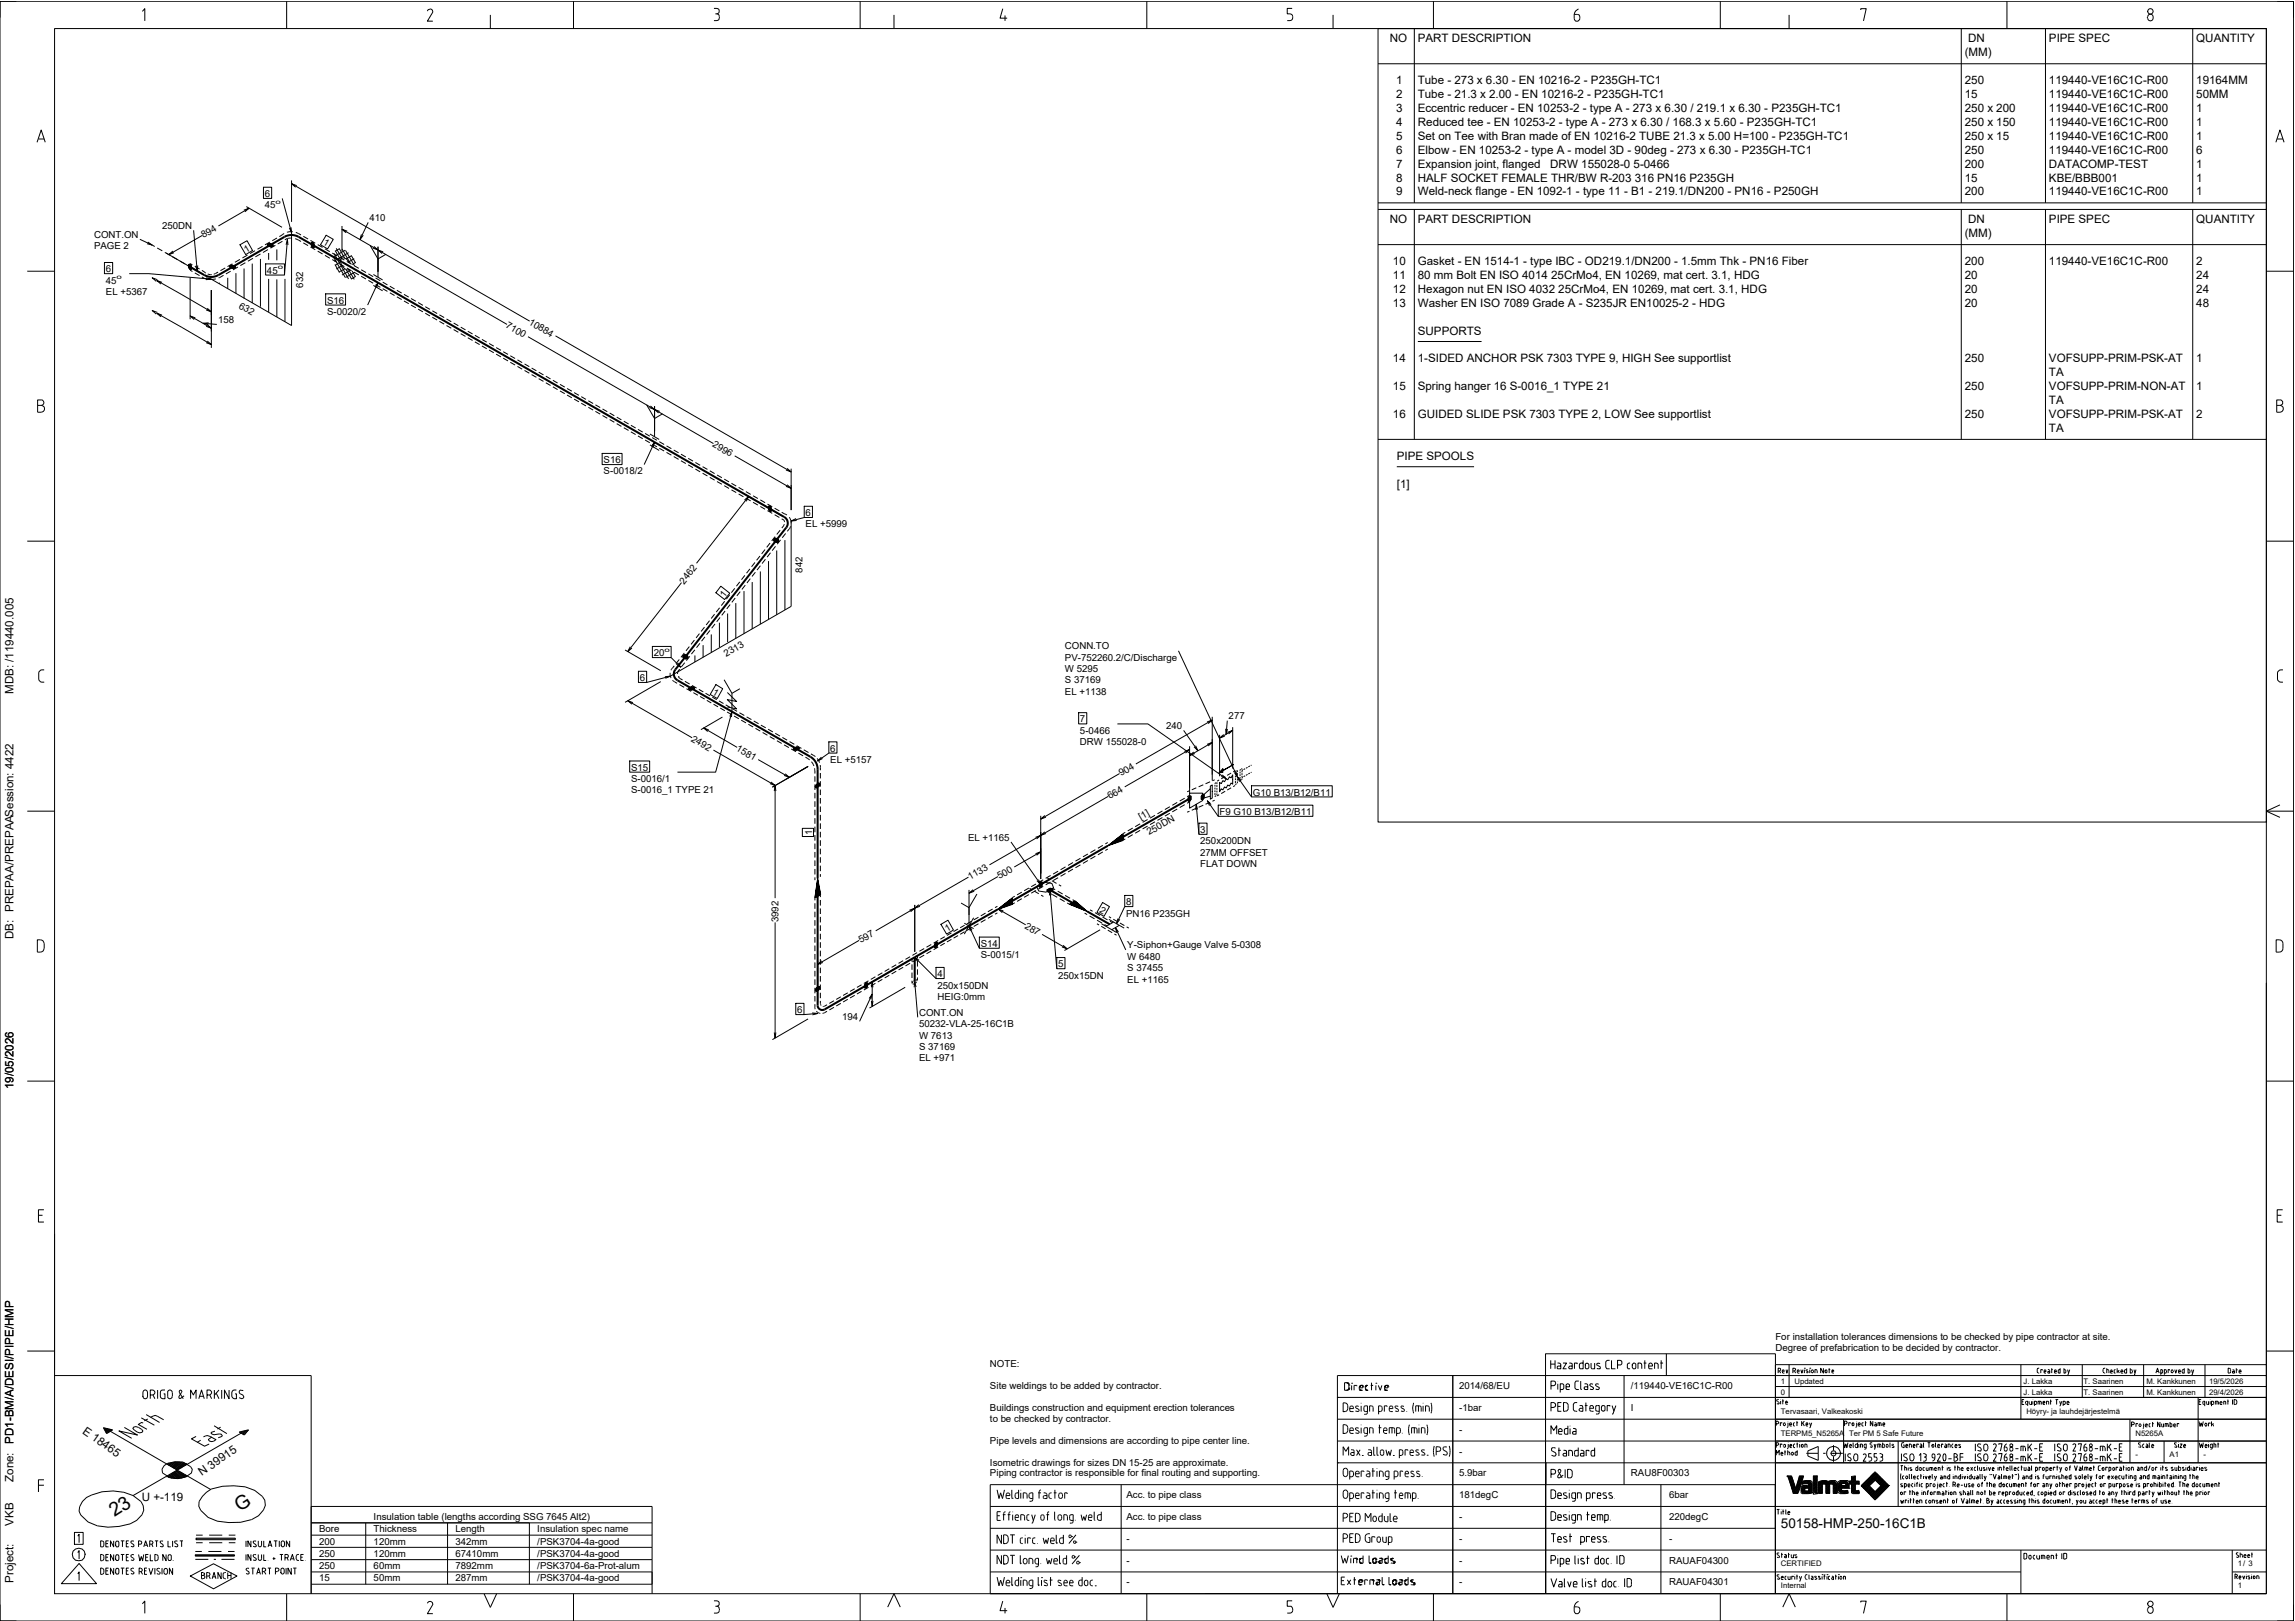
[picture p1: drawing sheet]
<svg xmlns="http://www.w3.org/2000/svg" width="841mm" height="594mm" viewBox="0 0 841 594" stroke-linecap="round" stroke-linejoin="round" font-family="sans-serif">
<defs><g id="words">
<g font-size="7.1">
<text x="42" y="556" transform="rotate(-33 42 556)">23</text>
<text x="87.9" y="554" transform="rotate(-33 87.9 554)">G</text>
</g>
<text font-size="5" x="652.6" y="560">50158-HMP-250-16C1B</text>
<g font-size="4.3">
<text x="5" y="254.2" transform="rotate(-90 5 254.2)">MDB: /119440.005</text>
<text x="5" y="344.2" transform="rotate(-90 5 344.2)">DB: PREPAA/PREPAASession: 4422</text>
<text x="5" y="399.1" transform="rotate(-90 5 399.1)">19/05/2026</text>
<text x="5" y="529" transform="rotate(-90 5 529)">PD1-BM/A/DESI/PIPE/HMP</text>
<text x="5" y="543" transform="rotate(-90 5 543)">Zone:</text>
<text x="5" y="559" transform="rotate(-90 5 559)">VKB</text>
<text x="5" y="580" transform="rotate(-90 5 580)">Project:</text>
</g>
<g font-size="4.2">
<text x="509.3" y="15.5">NO</text>
<text x="519.6" y="15.5">PART DESCRIPTION</text>
<text x="721.2" y="15.5">DN</text>
<text x="750.8" y="15.5">PIPE SPEC</text>
<text x="804.8" y="15.5">QUANTITY</text>
<text x="720" y="20.5">(MM)</text>
<text x="511.6" y="30.8">1</text>
<text x="511.6" y="35.9">2</text>
<text x="519.6" y="30.8">Tube - 273 x 6.30 - EN 10216-2 - P235GH-TC1</text>
<text x="519.6" y="35.9">Tube - 21.3 x 2.00 - EN 10216-2 - P235GH-TC1</text>
<text x="720" y="30.8">250</text>
<text x="720" y="35.9">15</text>
<text x="750.8" y="30.8">119440-VE16C1C-R00</text>
<text x="750.8" y="35.9">119440-VE16C1C-R00</text>
<text x="804.8" y="30.8">19164MM</text>
<text x="804.8" y="35.9">50MM</text>
<text x="511.6" y="41">3</text>
<text x="519.6" y="41">Eccentric reducer - EN 10253-2 - type A - 273 x 6.30 / 219.1 x 6.30 - P235GH-TC1</text>
<text x="720" y="41">250 x 200</text>
<text x="750.8" y="41">119440-VE16C1C-R00</text>
<text x="804.8" y="41">1</text>
<text x="511.6" y="46.1">4</text>
<text x="519.6" y="46.1">Reduced tee - EN 10253-2 - type A - 273 x 6.30 / 168.3 x 5.60 - P235GH-TC1</text>
<text x="720" y="46.1">250 x 150</text>
<text x="750.8" y="46.1">119440-VE16C1C-R00</text>
<text x="804.8" y="46.1">1</text>
<text x="511.6" y="51.2">5</text>
<text x="519.6" y="51.2">Set on Tee with Bran made of EN 10216-2 TUBE 21.3 x 5.00 H=100 - P235GH-TC1</text>
<text x="720" y="51.2">250 x 15</text>
<text x="750.8" y="51.2">119440-VE16C1C-R00</text>
<text x="804.8" y="51.2">1</text>
<text x="511.6" y="56.3">6</text>
<text x="519.6" y="56.3">Elbow - EN 10253-2 - type A - model 3D - 90deg - 273 x 6.30 - P235GH-TC1</text>
<text x="720" y="56.3">250</text>
<text x="750.8" y="56.3">119440-VE16C1C-R00</text>
<text x="804.8" y="56.3">6</text>
<text x="511.6" y="61.4">7</text>
<text x="519.6" y="61.4">Expansion joint, flanged</text>
<text x="568.1" y="61.4">DRW 155028-0</text>
<text x="598.6" y="61.4">5-0466</text>
<text x="720" y="61.4">200</text>
<text x="750.8" y="61.4">DATACOMP-TEST</text>
<text x="804.8" y="61.4">1</text>
<text x="511.6" y="66.5">8</text>
<text x="511.6" y="71.6">9</text>
<text x="519.6" y="66.5">HALF SOCKET FEMALE THR/BW R-203</text>
<text x="519.6" y="71.6">Weld-neck flange - EN 1092-1 - type 11 - B1 - 219.1/DN200 - PN16 - P250GH</text>
<text x="599.1" y="66.5">316 PN16 P235GH</text>
<text x="720" y="66.5">15</text>
<text x="720" y="71.6">200</text>
<text x="750.8" y="66.5">KBE/BBB001</text>
<text x="750.8" y="71.6">119440-VE16C1C-R00</text>
<text x="804.8" y="66.5">1</text>
<text x="804.8" y="71.6">1</text>
<text x="509.3" y="81.8">NO</text>
<text x="519.6" y="81.8">PART DESCRIPTION</text>
<text x="721.2" y="81.8">DN</text>
<text x="750.8" y="81.8">PIPE SPEC</text>
<text x="804.8" y="81.8">QUANTITY</text>
<text x="720" y="86.8">(MM)</text>
<text x="510.4" y="97.1">10</text>
<text x="519.6" y="97.1">Gasket - EN 1514-1 - type IBC - OD219.1/DN200 - 1.5mm Thk - PN16 Fiber</text>
<text x="720" y="97.1">200</text>
<text x="750.8" y="97.1">119440-VE16C1C-R00</text>
<text x="804.8" y="97.1">2</text>
<text x="510.4" y="102.2">11</text>
<text x="510.4" y="107.3">12</text>
<text x="519.6" y="102.2">80 mm Bolt EN ISO 4014</text>
<text x="519.6" y="107.3">Hexagon nut EN ISO 4032</text>
<text x="568.4" y="102.2">25CrMo4, EN 10269, mat cert. 3.1, HDG</text>
<text x="571" y="107.3">25CrMo4, EN 10269, mat cert. 3.1, HDG</text>
<text x="720" y="102.2">20</text>
<text x="720" y="107.3">20</text>
<text x="804.8" y="102.2">24</text>
<text x="804.8" y="107.3">24</text>
<text x="510.4" y="112.4">13</text>
<text x="519.6" y="112.4">Washer EN ISO 7089 Grade A - S235JR EN10025-2 - HDG</text>
<text x="720" y="112.4">20</text>
<text x="804.8" y="112.4">48</text>
<text x="519.6" y="122.6">SUPPORTS</text>
<text x="510.4" y="132.8">14</text>
<text x="519.6" y="132.8">1-SIDED ANCHOR PSK 7303 TYPE 9, HIGH See supportlist</text>
<text x="720" y="132.8">250</text>
<text x="750.8" y="132.8">VOFSUPP-PRIM-PSK-AT</text>
<text x="750.8" y="137.8">TA</text>
<text x="804.8" y="132.8">1</text>
<text x="510.4" y="143">15</text>
<text x="519.6" y="143">Spring hanger 16 S-0016_1 TYPE 21</text>
<text x="720" y="143">250</text>
<text x="750.8" y="143">VOFSUPP-PRIM-NON-AT</text>
<text x="804.8" y="143">1</text>
<text x="750.8" y="148">TA</text>
<text x="510.4" y="153.2">16</text>
<text x="519.6" y="153.2">GUIDED SLIDE PSK 7303 TYPE 2, LOW See supportlist</text>
<text x="720" y="153.2">250</text>
<text x="750.8" y="153.2">VOFSUPP-PRIM-PSK-AT</text>
<text x="804.8" y="153.2">2</text>
<text x="750.8" y="158.2">TA</text>
<text x="511.9" y="168.5">PIPE SPOOLS</text>
<text x="511.9" y="178.7">[1]</text>
<text x="30" y="525" transform="rotate(35 30 525)">E 18465</text>
<text x="74" y="541" transform="rotate(-35 74 541)">N 39915</text>
<text x="52" y="550">U +-119</text>
</g>
<g font-size="3.5">
<text x="97" y="72.2">6</text>
<text x="97" y="76.4">45</text>
<text x="59.4" y="83.9">250DN</text>
<text x="135.4" y="81">410</text>
<text x="34.4" y="87.2">CONT.ON</text>
<text x="74.6" y="87.3" transform="rotate(-30 74.6 87.3)">894</text>
<text x="118.2" y="89.5" transform="rotate(30 118.2 89.5)">1</text>
<text x="34.4" y="91.4">PAGE 2</text>
<text x="90.2" y="92.6" transform="rotate(-30 90.2 92.6)">1</text>
<text x="38.8" y="99.8">6</text>
<text x="97.8" y="100.3">45</text>
<text x="38.8" y="103.9">45</text>
<text x="111" y="105.5" transform="rotate(-90 111 105.5)">632</text>
<text x="38.8" y="108.1">EL +5367</text>
<text x="87.3" y="112.8" transform="rotate(30 87.3 112.8)">632</text>
<text x="119.9" y="111.3">S16</text>
<text x="80" y="118.4">158</text>
<text x="119.9" y="115.4">S-0020/2</text>
<text x="185.2" y="119.9" transform="rotate(30 185.2 119.9)">7100</text>
<text x="193.5" y="118.7" transform="rotate(30 193.5 118.7)">10884</text>
<text x="260.9" y="163.6" transform="rotate(30 260.9 163.6)">2996</text>
<text x="221.2" y="169.7">S16</text>
<text x="221.2" y="173.9">S-0018/2</text>
<text x="295.2" y="189.1">6</text>
<text x="295.2" y="193.3">EL +5999</text>
<text x="294.1" y="209.8" transform="rotate(-90 294.1 209.8)">842</text>
<text x="250.8" y="214.2" transform="rotate(-52 250.8 214.2)">2462</text>
<text x="265.5" y="219" transform="rotate(-52 265.5 219)">1</text>
<text x="390.2" y="238">CONN.TO</text>
<text x="239.6" y="240.5">20</text>
<text x="266.1" y="240.7" transform="rotate(-30 266.1 240.7)">2313</text>
<text x="390.2" y="242.1">PV-752260.2/C/Discharge</text>
<text x="234.5" y="249.5">6</text>
<text x="390.2" y="246.3">W 5295</text>
<text x="390.2" y="250.5">S 37169</text>
<text x="260.9" y="254.3" transform="rotate(30 260.9 254.3)">1</text>
<text x="390.2" y="254.6">EL +1138</text>
<text x="450.2" y="263.5">277</text>
<text x="395.8" y="264.7">7</text>
<text x="395.8" y="268.9">5-0466</text>
<text x="427.3" y="267.1">240</text>
<text x="253" y="271.4" transform="rotate(30 253 271.4)">2492</text>
<text x="269.5" y="274.9" transform="rotate(30 269.5 274.9)">1581</text>
<text x="304.2" y="275.4">6</text>
<text x="395.8" y="273.1">DRW 155028-0</text>
<text x="304.2" y="279.6">EL +5157</text>
<text x="231.2" y="282.4">S15</text>
<text x="231.2" y="286.6">S-0016/1</text>
<text x="410.9" y="284.5" transform="rotate(-30 410.9 284.5)">904</text>
<text x="231.2" y="290.7">S-0016_1 TYPE 21</text>
<text x="406.7" y="292.9" transform="rotate(-30 406.7 292.9)">664</text>
<text x="459.1" y="291.5">G10 B13/B12/B11</text>
<text x="446.9" y="298.6">F9 G10 B13/B12/B11</text>
<text x="297.6" y="306" transform="rotate(-90 297.6 306)">1</text>
<text x="418" y="300.6" transform="rotate(-30 418 300.6)">[1]</text>
<text x="439.8" y="305.2">3</text>
<text x="354.7" y="308">EL +1165</text>
<text x="421.2" y="306.1" transform="rotate(-30 421.2 306.1)">250DN</text>
<text x="439.8" y="309.4">250x200DN</text>
<text x="439.8" y="313.5">27MM OFFSET</text>
<text x="439.8" y="317.7">FLAT DOWN</text>
<text x="355.5" y="322.5" transform="rotate(-30 355.5 322.5)">1133</text>
<text x="366.3" y="322.3" transform="rotate(-30 366.3 322.3)">500</text>
<text x="402.6" y="334.1" transform="rotate(30 402.6 334.1)">2</text>
<text x="412.6" y="331.7">8</text>
<text x="412.6" y="335.8">PN16 P235GH</text>
<text x="285.3" y="338" transform="rotate(-90 285.3 338)">3992</text>
<text x="347.1" y="341.6" transform="rotate(-30 347.1 341.6)">1</text>
<text x="375.2" y="340" transform="rotate(30 375.2 340)">287</text>
<text x="315.5" y="345.6" transform="rotate(-30 315.5 345.6)">597</text>
<text x="359.4" y="347">S14</text>
<text x="413.1" y="347.6">Y-Siphon+Gauge Valve 5-0308</text>
<text x="359.4" y="351.1">S-0015/1</text>
<text x="413.1" y="351.7">W 6480</text>
<text x="343.5" y="358.1">4</text>
<text x="387.8" y="354.5">5</text>
<text x="387.8" y="358.6">250x15DN</text>
<text x="413.1" y="355.9">S 37455</text>
<text x="343.5" y="362.2">250x150DN</text>
<text x="413.1" y="360.1">EL +1165</text>
<text x="292.2" y="371.3">6</text>
<text x="343.5" y="366.4">HEIG:0mm</text>
<text x="308.6" y="373.8">194</text>
<text x="336.8" y="372.2">CONT.ON</text>
<text x="336.8" y="376.4">50232-VLA-25-16C1B</text>
<text x="336.8" y="380.6">W 7613</text>
<text x="336.8" y="384.8">S 37169</text>
<text x="336.8" y="388.9">EL +971</text>
<text x="650.6" y="491.1">For installation tolerances dimensions to be checked by pipe contractor at site.</text>
<text x="650.6" y="495.1">Degree of prefabrication to be decided by contractor.</text>
<text x="362.8" y="501">NOTE:</text>
<text x="362.8" y="509">Site weldings to be added by contractor.</text>
<text x="534.7" y="509">2014/68/EU</text>
<text x="597.6" y="509">/119440-VE16C1C-R00</text>
<text x="362.8" y="517">Buildings construction and equipment erection tolerances</text>
<text x="362.8" y="521">to be checked by contractor.</text>
<text x="534.7" y="517">-1bar</text>
<text x="597.6" y="517">I</text>
<text x="534.7" y="525">-</text>
<text x="362.8" y="529">Pipe levels and dimensions are according to pipe center line.</text>
<text x="534.7" y="533">-</text>
<text x="362.8" y="537">Isometric drawings for sizes DN 15-25 are approximate.</text>
<text x="362.8" y="541">Piping contractor is responsible for final routing and supporting.</text>
<text x="534.7" y="541">5.9bar</text>
<text x="597.6" y="541">RAU8F00303</text>
<text x="412.7" y="549">Acc. to pipe class</text>
<text x="534.7" y="549">181degC</text>
<text x="611.6" y="549">6bar</text>
<text x="136.9" y="557">Insulation table (lengths according SSG 7645 Alt2)</text>
<text x="412.7" y="557">Acc. to pipe class</text>
<text x="534.7" y="557">-</text>
<text x="611.6" y="557">220degC</text>
<text x="116.9" y="561.5">Bore</text>
<text x="136.9" y="561.5">Thickness</text>
<text x="166.9" y="561.5">Length</text>
<text x="196.9" y="561.5">Insulation spec name</text>
<text x="116.9" y="566">200</text>
<text x="136.9" y="566">120mm</text>
<text x="166.9" y="566">342mm</text>
<text x="196.9" y="566">/PSK3704-4a-good</text>
<text x="412.7" y="565">-</text>
<text x="534.7" y="565">-</text>
<text x="611.6" y="565">-</text>
<text x="116.9" y="570.5">250</text>
<text x="116.9" y="575">250</text>
<text x="136.9" y="570.5">120mm</text>
<text x="136.9" y="575">60mm</text>
<text x="166.9" y="570.5">67410mm</text>
<text x="166.9" y="575">7892mm</text>
<text x="196.9" y="570.5">/PSK3704-4a-good</text>
<text x="196.9" y="575">/PSK3704-6a-Prot-alum</text>
<text x="412.7" y="573">-</text>
<text x="534.7" y="573">-</text>
<text x="611.6" y="573">RAUAF04300</text>
<text x="116.9" y="579.5">15</text>
<text x="136.9" y="579.5">50mm</text>
<text x="166.9" y="579.5">287mm</text>
<text x="196.9" y="579.5">/PSK3704-4a-good</text>
<text x="412.7" y="581">-</text>
<text x="534.7" y="581">-</text>
<text x="611.6" y="581">RAUAF04301</text>
</g>
<g font-size="2.8">
<text x="652.6" y="507.1">1</text>
<text x="657.6" y="507.1">Updated</text>
<text x="741.6" y="507.1">J. Lakka</text>
<text x="763.5" y="507.1">T. Saarinen</text>
<text x="786.5" y="507.1">M. Kankkunen</text>
<text x="809.5" y="507.1">19/5/2026</text>
<text x="652.6" y="511">0</text>
<text x="741.6" y="511">J. Lakka</text>
<text x="763.5" y="511">T. Saarinen</text>
<text x="786.5" y="511">M. Kankkunen</text>
<text x="809.5" y="511">29/4/2026</text>
<text x="652.6" y="518">Tervasaari, Valkeakoski</text>
<text x="742.6" y="518">Höyry- ja lauhdejärjestelmä</text>
<text x="652.6" y="526">TERPM5_N5265A</text>
<text x="677.6" y="526">Ter PM 5 Safe Future</text>
<text x="782.5" y="526">N5265A</text>
<text x="782.5" y="534">-</text>
<text x="795" y="534">A1</text>
<text x="807.5" y="534">-</text>
<text x="652.6" y="574">CERTIFIED</text>
<text x="820" y="574">1/ 3</text>
<text x="652.6" y="582">Internal</text>
<text x="820" y="582">1</text>
</g>
<g font-size="2.3">
<text x="100.9" y="74.7">o</text>
<text x="101.8" y="98.6">o</text>
<text x="42.7" y="102.2">o</text>
<text x="243.5" y="238.8">o</text>
</g>
</g></defs>
<g fill="none" stroke="#000" stroke-width=".37">
<path d="M0 .5h840.5v593.5h-840.5zM6 .5h-6v6M20 10.5h810.5v573.5h-810.5zM52.2 4.2l.9-1v4.5M105 .5v10M157.6 3.4l-.8 .3-.2 .4M157.6 3.3a.96 .96 0 0 1 .8 1.5l-1.8 3h2M179.7 5.5v5M210.2 .5v10M261.6 3.1h1a1.03 1.03 0 0 1 .9 1.2 1.03 1.03 0 0 1-1.4 .8M262.6 5.1a.82 .82 0 0 1 .9 1M263.5 6.6a.82 .82 0 0 1-.9 1h-1"/>
<path d="M263.6 6.1v.5M315.2 .5v10M327.6 5.5v5M367.5 3.2l-1 3.5h2.6M368.3 5.7v2M420.2 .5v10M473.5 3.1h-1.8v2h1a1.26 1.26 0 0 1 1 1.2 1.26 1.26 0 0 1-1 1.3h-1M488.5 5.5v5M505 10.5h325.5v290.7h-325.5zM505 10.5h325.5M518.3 10.5v63.8M525.3 .5v10"/>
<path d="M576.9 5.3v1.5a1.08 1.08 0 0 0 1.3 .9 1.08 1.08 0 0 0 .7-1.4 .84 .84 0 0 0-.9-1M576.9 5.3h1M578.4 3.3a2.45 2.45 0 0 0-1.5 2.1M630.4 .5v10M655.6 5.5v5M681.9 3.7v-.5h2l-1 4.5M718.7 10.5v63.8M735.4 .5v10M749.6 10.5v63.8M786.9 6.2v.5M787 6.2a1.1 1.1 0 0 1 1.6-.9 1.1 1.1 0 0 1 .3 1.8 .99 .99 0 0 1-1.1 .5 .99 .99 0 0 1-.8-.9M803.5 10.5v63.8"/>
<path d="M834.5 .5h6v6M505 23.4h325.5M13.6 52.1l1.5-4.5 1.5 4.5M14.1 50.9h2.1M834 52.1l1.5-4.5 1.5 4.5M834.5 50.9h2.1M89.4 77l1.9-.7-1.6 1.3M90.3 75.7l13 7.6M91.3 76.3l-11.3 6.5M96.5 68.6h3v4.1h-3zM103.4 72.7l3.4 12.6v34l-29.4-17-22.8-2h-7.2M106.8 66.1v15.2"/>
<path d="M106.8 67.3l87.3 50.4M108.7 68l-1.9-.7 1.5 1.3M505 74.3h325.5M505 76.7h325.5M518.3 76.7v84.3M718.7 76.7v84.3M749.6 76.7v84.3M803.5 76.7v84.3M10 99.4h10M38.3 96.2h3v4.1h-3zM51.3 87.7l5.4 2.6M54.2 88.7l1.6 1.1-1.9-.5"/>
<path d="M57.6 90.9l1.9 1M60.4 92.5l1.8 1M60.9 92.7l13.1 7.6M63.2 94.1l1.8 1M63.4 92l-1.5 1.3 1.9-.7M65.9 95.7l1.9 1M68.7 97.3l1 .5M69.2 96.9l.5-.1 .5 .7v1.2l-.5 .1-.5-.7zM69.7 96.6l.8 .5M69.7 99l.8 .5M71 84.4l1.3 14.9M71.4 97.6l1.7 1"/>
<path d="M71.4 100l1.7 1M72.5 97.3l-.2 2-.6-1.9M74 99.1l1.4 1M74.1 86.3l-12.2 7M79.9 99.7l-.8 .5M82.5 98.2l-1.7 1M84.4 97.3l.8-.1 1.2 .6-.3 .5-.9 .1-1.1-.6zM84.5 99.4l-1.7 1M85.2 96.7l-1.8 1M87.2 97.9l-1.8 1M87.9 95.1l-1.8 1M87.9 89.7l2.6-1.5 2 3.6-2.4 1.5z"/>
<path d="M89.4 98.4v11M89.9 96.3l-1.8 1M90.7 93.5l-1.9 1M92.4 96.6v14.5M92.7 94.7l-1.9 1M93.4 91.9l-1.8 1M95.4 93.1l-1.8 1M95.4 94.9v17.5M96.2 90.3l-1.8 1M97.3 96.7h6.9v4.1h-6.9zM98.1 89.3l.9-.1 1.1 .6-.2 .5-.9 .1-1.1-.6zM98.2 91.5l-1.8 1"/>
<path d="M98.4 92.7v2.5M98.9 88.7l-1.8 1M100.9 89.9l-1.8 1M101.4 91.4v4M101.5 87.2l-1.7 1M103.2 86.2l-.8 .5M103.5 88.4l-1.7 1M104.1 85.6l-.9 .6M104.8 89.7l.5-1.9 .2 2M105.3 87.8l-1.1 13M106.6 83.3l.2 2-.8-1.8M106.7 87.3l-1.4 .1-.9 .5"/>
<path d="M107.3 84.9l-2.2 .2M108.1 87.4l2.2 1.1M108.4 85.2l1.9 .9M111.2 86.6l1.7 1M111.2 89l1.7 1M113.8 88.1l1.7 1M113.8 90.5l1.7 1M114.1 88.9l.5-.1 .5 .7v1.2l-.5 .1-.5-.7zM116.4 89.6l1.8 1.1M116.4 92l1.8 1.1M119.1 91.2l1.8 1M119.1 93.6l1.8 1"/>
<path d="M119.5 86.2l2.6 1.5-2.1 3.5-2.6-1.5zM121.8 92.7l1.7 1.1M121.8 95.1l1.7 1.1M122.2 94.2l4.3 7.5M122.4 92.9l5.3 9.3M122.7 96.9l1.7 3M122.9 92l1.9 3.3M123.2 91l2.1 3.6M124.3 91.1l2 3.5M124.4 94.3l1.8 1M124.4 96.7l1.8 1M124.4 91.1l-1.7 1"/>
<path d="M124.8 95.9l-1.9 1.3M125.3 82.8v9.2M125.3 84l6.6 3.8M125.3 97.4l-2.1 1.2M125.3 91.2l3.1 5.4M126.3 98.6l-2 1M126.5 91.7l-4.3 2.4M126.6 91.8l3.3 5.6M126.9 98.9l1.9 3.3M127.1 95.8l1.7 1M127.1 98.2l1.7 1M127.2 84.7l-1.9-.7 1.5 1.3"/>
<path d="M127.7 92.6l-5.3 3.1M127.7 98.8l2.1 3.6M128 96.3a2.27 2.27 0 0 0-2.9-1.6 3.1 3.1 0 0 0 2.4 4.2l.4-.2M128.4 99l-3.1 1.8M128.7 93.6l1.6 2.8M128.8 93.7l-2 1.2M129 99.3l1.2 2.1M129.7 97.3l1.8 1M129.7 99.7l1.8 1M129.8 94.8l-2.1 1.2M129.9 99.8l-3.3 1.9M130.2 96.2l-1.1 .8"/>
<path d="M131.9 87.8l53.9 31.1M132.4 98.8l1.7 1.1M132.4 85.9l-.5 1.9 1.2-1.6M134.9 81.5l-3 6.3M135.6 89.9l2.9 5 2.9-1.7M137 90.3l1.5 1.3-1.9-.7M138.5 90.4v11.2M140.4 92.3l-1.9-.7 1.5 1.3M505 89.6h325.5M830.5 99.4h10M57.5 102.8l19.9 11.5M57.5 114.8l19.9 11.5"/>
<path d="M57.7 102.5l-1.9-.7 1.5 1.3M57.7 114.5l-1.9-.7 1.5 1.3M59.4 103.5l-1.9-.7 1.5 1.3M59.4 115.5l-1.9-.7 1.5 1.3M69.7 115.8l7.7 4.5M69.7 101.8v15.2M71.6 116.5l-1.9-.7 1.5 1.3M74 101.5l1.9 .8M74.4 118.5l5 .4M75.5 101.8l1.9 .5-2 .2M76 119l1.4 1.3-1.9-.7M76 113l1.4 1.3-1.9-.7"/>
<path d="M76.1 100.4l1.5 .2M76.4 118.3l-2 .2 1.9 .5M77.4 106.3v21.2M79 100.2l-.7 .3M79.1 102.2l-2.1 .2M80.4 103.6v.4M81.9 100.9l-1.8 .9M83.5 101.8v4M86.5 100.1v7.4M98.4 102.2v12.2M101.4 102.4v13.8M104.4 102.2v15.7"/>
<path d="M119.3 107.7h7.3v4.1h-7.3zM130.3 101.3l-1.7 1M132.4 101.2l1.7 1.1M135 100.4l1.7 1M135 102.8l1.7 1M136.8 100.6l3.4 2M136.8 104.6l3.4 2M137.4 105.2l1.1-1.6-.5 1.9M137.6 101.9l1.8 1M137.6 104.3l1.8 1M138.5 103.6l-3.8 8.2M140.2 103.4l1.8 1"/>
<path d="M140.2 105.8l1.8 1M142.9 104.9l1.7 1M142.9 107.3l1.7 1M145.4 106.4l1.8 1M145.4 108.8l1.8 1M148 107.9l1.8 1M148 110.3l1.8 1M150.6 109.4l1.8 1M150.6 111.8l1.8 1M153.2 110.9l1.8 1M153.2 113.3l1.8 1M155.8 112.4l1.8 1"/>
<path d="M155.8 114.8l1.8 1M158.4 113.9l1.8 1M158.4 116.3l1.8 1M161 115.4l1.8 1M161 117.8l1.8 1M163.6 116.9l1.8 1M163.6 119.3l1.8 1M166.2 118.4l1.8 1M168.8 119.9l1.8 1M76 125l1.4 1.3-1.9-.7M166.2 120.8l1.8 1M168.8 122.3l1.8 1"/>
<path d="M171.4 121.4l1.8 1M171.4 123.8l1.8 1M174 122.9l1.8 1M174 125.3l1.8 1M176.6 124.4l1.8 1M176.6 126.8l1.8 1M179.2 128.3l1.7 1M179.2 125.9l1.7 1M181.8 127.4l1.8 1M181.8 129.8l1.8 1M184.4 128.9l1.8 1M184.4 131.3l1.8 1"/>
<path d="M187 130.4l1.8 1M187 132.8l1.8 1M189.6 134.3l1.7 1M189.6 131.9l1.7 1M192.2 133.4l1.8 1M192.2 135.8l1.8 1M193.5 123.4l67.9 39.1M194.8 134.9l1.8 1M194.8 137.3l1.8 1M197.4 136.4l1.7 1M197.4 138.8l1.7 1M200 137.9l1.7 1"/>
<path d="M202.6 139.4l1.7 1M203.6 123.1l86.3 49.8M519.6 125.1h23.3M13.8 146.6h1.3a1 1 0 0 1 1 1 1 1 0 0 1-1 .9 1.25 1.25 0 0 1 1.2 1.3 1.25 1.25 0 0 1-1.2 1.3h-1.3zM13.8 148.5h1.3M200 140.3l1.7 1M202.6 141.7l1.7 1.1M205.2 140.9l1.8 .9M205.2 143.3l1.8 1M207.8 142.4l1.7 1M207.8 144.8l1.7 1M210.4 143.9l1.7 1"/>
<path d="M210.4 146.2l1.7 1M213 145.4l1.7 1M213 147.8l1.7 1M215.6 146.9l1.7 1M215.6 149.2l1.7 1.1M218.2 148.3l1.7 1M218.2 150.7l1.7 1M220.8 149.9l1.7 1M220.8 152.3l1.7 1M223.4 153.7l1.7 1M223.4 151.3l1.7 1.1M226 152.8l1.7 1"/>
<path d="M226 155.3l1.7 1M228.6 154.4l1.7 1M228.6 156.7l1.7 1M231.2 155.8l1.7 1M231.2 158.2l1.7 1M233.8 157.3l1.7 1M233.8 159.8l1.7 1M236.4 158.8l1.7 1M237 148.3l2.9 5.1 2.9-1.8M238.2 159l3.4 2M238.3 148.8l1.6 1.3-1.9-.8M239.9 148.9v11.1"/>
<path d="M241.8 150.7l-1.9-.6 1.4 1.2M834.3 146.6h1.2a1 1 0 0 1 1 1 1 1 0 0 1-1 .9 1.25 1.25 0 0 1 1.2 1.3 1.25 1.25 0 0 1-1.2 1.3h-1.2zM834.3 148.5h1.2M220.7 166.1h7.2v4.1h-7.2zM236.4 161.2l1.7 1M238.2 163l3.4 2M238.8 163.6l1.1-1.6-.6 1.9M239 160.3l1.7 1M239 162.7l1.7 1M239.9 162l-3.8 8.2M241.6 161.9l1.8 1M241.6 164.3l1.8 1"/>
<path d="M244.2 163.4l1.8 1M244.2 165.8l1.8 1M246.9 164.9l1.8 1M246.9 167.3l1.8 1M249.5 166.4l1.8 1.1M249.5 168.8l1.8 1.1M252.2 168l1.8 1M252.2 170.3l1.8 1.1M254.8 169.5l1.8 1M254.8 171.9l1.8 1M257.5 171l1.7 1M257.5 173.4l1.7 1"/>
<path d="M260.1 172.5l1.8 1M260.1 174.9l1.8 1M262.8 174.1l1.7 1M262.8 176.5l1.7 1M265.4 175.6l1.7 1M265.4 178l1.7 1M268 177.1l1.8 1M268 179.5l1.8 1M269.2 167l20.7 11.9M270.7 178.6l1.7 1M288.4 177.6l1.5 1.3-1.9-.7M288.4 171.6l1.5 1.3-1.9-.7"/>
<path d="M289.9 171.7v15.2M505 161h325.5M511.9 171h28.3M10 198.3h10M270.7 181l1.7 1M272.8 183.2l1.5-1.3-.9 1.8M273.3 181.3l13.1 7.6M273.3 180.1l1.8 1.1M273.3 182.5l1.8 1M274.3 181.9l-19.1 24.5M276 181.7l1.7 1M276 184.1l1.7 1"/>
<path d="M278.6 183.2l1.8 1M278.6 185.6l1.8 1M281.2 184.7l1.8 1M281.2 187.1l1.8 1M281.6 185.5l.5-.1 .5 .7v1.2l-.5 .1-.5-.7zM282.2 199l-1.2 1.6M283.5 197.5l.7-.3 1.1 .6v.7l-.7 .3-1.1-.6zM283.9 186.2l1.7 1M283.9 188.6l1.7 1M284 196.6l-1.2 1.6M285.9 194.3l-1.2 1.5M286 197.8l-1.2 1.6"/>
<path d="M286.5 190.1l.8 .5 .2 .7M286.5 187.7l1.9 1M287.4 192.1l-.9 1.4M287.6 197.9v25.6M287.9 195.5l-1.2 1.5M288.4 188.7h.1M289.2 189.5l.7 1.9M289.7 192.9l-1.2 1.8M291.7 190l-1.8 .9 2-.2M294.7 185.5h3v4.1h-3zM294.7 189.6l-4.8 1.3v31.3l-44.2 25.6M830.5 198.3h10"/>
<path d="M249.7 213.5l-19.6 25.3M264.1 214.8l3.3 2.6-1.9 2.3-3.2-2.5zM267.4 217.9l-1.2 1.6M269.3 215.6l-1.3 1.6M269.4 219.2l-1.2 1.5M271.1 213.2l-1.2 1.6M271.3 216.8l-1.3 1.6M272.6 216.6v15.6M272.9 210.8l-1.2 1.6M273.1 214.4l-1.2 1.6M274.8 208.5l-1.2 1.5M275 212l-1.3 1.6"/>
<path d="M275.6 213.3v17.2M276.6 206.1l-1.2 1.6M276.8 209.7l-1.2 1.5M278.5 203.8l-1.2 1.5M278.6 209.4v19.3M278.6 207.3l-1.2 1.6M280.3 201.4l-1.2 1.6M280.5 204.9l-1.2 1.6M281.6 205.6v21.4M282.3 202.5l-1.2 1.7M284.2 200.2l-1.2 1.6M284.6 201.7v23.6"/>
<path d="M229.1 238.2l13 7.6M231 237l-.9 1.8 1.5-1.3M239.1 236.9h6.8v4.1h-6.8zM250.8 239.3l-1.3 1.6M252.6 236.9l-1.2 1.6M254.5 234.6l-1.3 1.5M254.6 238.1l-1.2 1.6M256.3 232.2l-1.2 1.6M256.5 235.8l-1.3 1.5M257.6 236.4v4.5M258.2 229.8l-1.3 1.6M258.3 233.4l-1.2 1.6"/>
<path d="M260 227.4l-1.2 1.6M260.2 231l-1.3 1.6M260.7 232.5v6.6M261.9 225.1l-1.3 1.5M262 228.6l-1.2 1.6M263.6 228.2v9M263.7 222.7l-1.2 1.6M263.9 226.3l-1.3 1.5M265.6 220.3l-1.3 1.6M265.7 223.9l-1.2 1.6M266.6 224.8v10.5M267.6 221.5l-1.3 1.6"/>
<path d="M269.6 221v13M431.8 238.5l21.6 46.1 5.2 7.4M16.2 245.5a1.56 1.56 0 0 0-1.9 .7v3.1a1.56 1.56 0 0 0 1.9 .7M230.1 256.8l23.5 13.6M232 257.5l-1.9-.7 1.5 1.3M234 246h3v4.1h-3zM242.1 249.8l-13 7.6M243.7 248l2-.2-1.9 .8M245.6 246.5l.1 1.4M245.7 247.8l-8.7 2.3M245.7 247.9l.2 .6M245.9 245.6h.1"/>
<path d="M245.9 241l3.5 3.5M246.4 249.3l.8 .6M247.1 244l-1.2 1.6M247.3 249.9l.8 .5M248.4 242.9l1 1.6-1.6-1.1M248.6 248h.1M248.6 248l1.5 1.2M248.9 241.7l-1.2 1.5M249 250.9l1.7 1M249.1 245.2l-.6 .8-.2 1M250.3 240.2l.6-.3 1.2 .6v.7l-.8 .3-1-.6zM250.9 242.8l-1.2 1.6"/>
<path d="M251 249.7l1.7 1M251.6 252.4l1.7 1M251.6 244.1v.2M252.3 252.3l1.1-.6 .9 .1 .2 .5-1.1 .6-.9-.1zM252.8 240.5l-1.3 1.6M253.6 251.2l1.7 .9M254.1 253.8l1.6 1M254.6 240.2v2.4M256.1 252.6l1.6 1M256.5 255.2l1.7 1M258.5 254l1.7 1M259 256.7l1.7 .9"/>
<path d="M261 255.4l1.7 1M261.5 258.1l1.6 .9M262.3 250.9l2.5 1.5-2 3.6-2.6-1.5zM263.5 256.9l1.6 .9M263.9 259.5l1.7 .9M265.4 249.1l2.8 5v6.7l-6 22.1h-13.9M265.9 258.3l1.7 .9M266.5 253.8l3.4 3.3-3.4-.7 3.4 3.4-3.4-.7M268.4 259.7l1.7 1M271.1 252.4l-2.9 1.7M836.6 245.5a1.5 1.5 0 0 0-2 1.1l.1 2.7a1.6 1.6 0 0 0 1.9 .7M230.7 278.9h7.4v4h-7.4z"/>
<path d="M257.9 266.8l12.2 7.1M259.7 267.5l-1.8-.7 1.4 1.3M261.4 274.9l22.6 12.9v41.3M264.7 262.8l-7.8 4.6M266.4 260.9l1.7 1M267.4 262.6l.8-1.8-.2 2M269 262.4l1.7 1M271 261.2l1.7 1M271.6 263.9l1.8 1M273.6 262.7l1.8 1M274.2 265.4l1.8 1M276.2 264.2l1.8 1"/>
<path d="M276.9 266.9l1.7 1M277.8 278.3l11.4 6.5M278.8 265.7l1.8 1M279.5 268.4l1.7 1M281.5 267.2l1.7 1M282.1 269.9l1.7 1M284.1 268.7l1.7 1M284.7 271.4l1.8 1M286.7 270.2l1.8 1M287.3 272.9l1.8 1M289.3 271.7l1.8 1M289.9 274.5l1.8 1"/>
<path d="M290.7 274.4l1.1-.6 .9 .1 .2 .5-1.1 .5h-.9zM291.9 273.3l1.8 1M292.6 276l1.7 1M294.5 274.8l1.8 1M295.2 277.4l1.5 1.1M297.2 276.2l1.6 1.1M297.4 279.1l.9 1.6M299.4 277.9l.9 1.6M301 277.4l-1.4 1.5 1.8-.9M303.7 271.8h3v4.2h-3zM303.7 276l-4.1 2.9M395.3 261.2h2.9v4.1h-2.9z"/>
<path d="M409.5 265.3h11.2l28.6 20.1M433.7 267.7l5.2 7.3M434 275.4l1.9-.7-1.5 1.3M435.9 273.5v17.4M435.9 274.7l-23.7 13.6M437.4 275.6l-1.5 1.3 1.9-.8M438.1 273.3l.8 1.7-1.4-1.3M442.3 272.8l1.9-.7-1.5 1.3M442.3 264.6l1.9-.7-1.5 1.3M444.2 272.1l-8.3 4.8M444.2 262.7v23.3M444.2 263.9l-28 16.1"/>
<path d="M446.9 269.3v15.2M448.4 269.2l-1.5 1.3 1.9-.8M449.1 267.1l.2 2 .5-1.9M449.3 269.1l-2.4 1.4M449.7 264.1l-.4 5M449.8 268.4l1.9-.7-1.5 1.3M451.7 266.4v15.2M451.7 267.7l-2.4 1.4M10 297.2h10M282.5 286.6l1.5 1.2-1.9-.7M283.7 289.9l.3-2.1 .3 2.1M287.7 283.5l1.5 1.3-1.9-.7"/>
<path d="M296.1 280.8l-13.1 7.6M298.5 281.5l.1 .9M298.6 282.4v1.1M298.6 284.5v2M298.6 287.4v2.1M298.6 290.5v2.1M298.6 293.6v2.1M298.6 296.7v2.1M298.6 299.8v2.1M299.1 287.6l1-.7 .4 .4-.4 .8-1 .7-.4-.5zM300.6 280.3v1M300.6 281.3v1"/>
<path d="M300.6 283.3v1.9M300.6 286.2v2.1M300.6 289.3v2.1M300.6 292.4v2.1M300.6 295.5v2.1M300.6 298.6v2.1M381.4 298.9v23.2M382.9 298.8l-1.5 1.3 1.9-.7M406 291.8l-43.4 25.1M410.3 283.5l-28.9 16.6M423.2 298.8l-1.8 1M426 297.2l-1.9 1"/>
<path d="M426 299.6l-1.9 1M428.7 295.6l-1.8 1.1M428.7 298l-1.8 1.1M431.4 294l-1.8 1.1M431.4 296.5l-1.8 1M434.1 292.5l-1.8 1M434.1 294.9l-1.8 1M435.9 289.8l-.9 .3M435.9 297.3l-.9 .3M435.9 290.6h4.8v2.7l-4.8 2.8zM435.9 291.6l.5 .1v1.2l-.5 .7-.5-.1v-1.2zM435.9 291.4l-.9 .6"/>
<path d="M435.9 293.8l-.9 .6M438.3 294.7l1 11M438.4 288.7l-1.7 .7M438.4 296.2l-1.7 .7M438.8 296.6l-.5-1.9-.2 2M440.7 291l.5 .1v1.2l-.5 .8-.5-.2v-1.2zM440.9 287.6l-1.7 .7M440.9 295.1l-1.7 .7M442.4 293.4l4 5.7M443.4 286.5l-1.6 .7M443.4 294l-1.6 .7M443.5 288l.7-.3v4.7l-.7 .4z"/>
<path d="M443.5 289l-2.8 2.5v1l2.8-.8M443.8 294.8l-1.4-1.4 .8 1.8M445.1 285.7l-.8 .4M445.1 293.2l-.8 .4M445.2 287.6v.6M445.2 288.6v.7M445.2 289.6v.7M445.2 290.6v.7M445.7 291.6l-.5 .2v-.2M445.7 286.8l-.5 .4M445.9 286.7v.6M445.9 287.7v.7"/>
<path d="M445.9 288.7v.7M445.9 289.7v.7M445.9 290.7v.7M446.4 295h34.7v4.1h-34.7zM446.8 285.8l-.8 .4M446.8 291.2l-.8 .4M446.9 286.7l.6 .4 .6-1.1 .6 .5 .6-1.1 .6 .3 .6-1.1 .6 .4 .6-1.1v3.4l-.6-.4-.6 1.1-.6-.3-.6 1.1-.6-.5-.6 1.1-.6-.4-.6 1.1zM447.9 283.9l1.4 1.5-1.8-.9M448.1 281.6v1.4l-1.4 .2 5.3-3-5.3 3zM449 284.6l-1.5 .8M449 290l-1.5 .8M451.1 283.3l-1.4 .8"/>
<path d="M451.1 288.7l-1.4 .8M452.6 282.4l-.7 .5M452.6 287.8l-.7 .5M452.7 283.2v.7M452.7 284.2v.7M452.7 285.2v.7M452.7 286.2v.7M452.9 282.7l.5 1.9-1.1-1.6M453.2 287.2l-.5 .2v-.2M453.2 282.4l-.5 .4M453.4 282.3v.6M453.4 283.3v.7"/>
<path d="M453.4 284.3v.7M453.4 285.3v.7M453.4 286.3v.7M454.4 285.6v.4l.2-.1M454.4 282.8v.6M454.4 283.7v.7M454.4 284.7v.6M454.6 281.9l-.2 .5M454.8 286l-1.4-1.4 .8 1.9M454.9 281.8l.2-.2v.5M455.1 283.3v.7M455.1 284.3v.6l.3-.1"/>
<path d="M455.1 285.2l-.2 .6M455.4 282.2l-.3 .2v.6M456.3 284.3l-.6 .3M456.3 281.7l-.6 .3M457.2 283.8l-.6 .3M457.2 281.2l-.6 .3M458 283.3l-.6 .3M458 280.7l-.6 .3M458.6 287.9h29.6v4.1h-29.6zM458.6 282.9l-.3 .2M458.6 280.3l-.3 .2M830.5 297.2h10"/>
<path d="M830.5 297.2l5 2.3M835.5 294.9l-5 2.3M294 303.5h4.1v3h-4.1zM298.6 302.9v2.1M298.6 306v2.1M298.6 309.1v2.1M298.6 312.2v2.1M298.6 315.3v2.1M298.6 318.4v2M300.6 301.7v2.1M300.6 304.8v2.1M300.6 307.9v2.1"/>
<path d="M300.6 311v2.1M300.6 314.1v2.1M300.6 317.2v2M370.5 308.5l10.9 15.6M379.5 312.8l1.9-.7-1.5 1.3M379.5 306.8l1.9-.7-1.5 1.3M381.4 312.1l-9.7 5.6M382.9 304.8l-1.5 1.3 1.9-.7M387.7 319.2l-1.8 1.1M390.5 317.7l-1.9 1M393.2 316.1l-1.8 1M393.2 318.5l-1.8 1"/>
<path d="M395.9 314.5l-1.8 1.1M395.9 316.9l-1.8 1.1M398.7 312.9l-1.8 1.1M398.7 315.3l-1.8 1.1M401.4 313.7l-1.8 1.1M401.4 311.4l-1.8 1M404.1 309.8l-1.8 1M404.1 312.2l-1.8 1M405.9 308.7l-.9 .5M405.9 311.1l-.9 .5M411.4 306.7v1.3l-5.5 1.9 5.5-4.3v2.2l-4.9 1.8 4.9-3.9v2l-4.4 1.6 4.4-3.5v1.7l-3.8 1.4 3.8-2.9v1.3l-3.3 1.4 3.3-2.6v1.1l-2.8 1.1 2.8-2v.7l-2.3 1.1 2.3-1.6v.4l-1.8 .8 1.8-1.1-5.5 3.3M412.4 305l-1 .5"/>
<path d="M412.4 307.4l-1 .5M415.1 303.4l-1.8 1.1M415.1 305.8l-1.8 1.1M417.8 301.9l-1.8 1M417.8 304.3l-1.8 1M420.5 300.3l-1.8 1M420.5 302.7l-1.8 1M423.2 301.1l-1.8 1.1M439.3 301.6h3v4.1h-3zM284 338v42.4M298.6 321.5v1M298.6 328.9v1"/>
<path d="M298.6 331v2M298.6 334.1v2M298.6 337.2v2M299.6 321.9l-.1 6.4 .1-2.1 .1 2-.3 .2 .2-2.8 .3 2.5-.6 .4 .3-3.5 .4 3.1-.9 .5 .5-4.2 .6 3.6-1.2 .7 .6-4.9 .7 4.1-1.5 .8 .8-5.5 .8 4.6-1.7 1 .9-6.3 1 5.2-2 1.2 1-7 1.1 5.8-1.1 .6M300.6 320.3v1M300.6 327.7v1M300.6 329.8v2M300.6 332.9v2M300.6 336v2M300.6 339.1v2M333.3 333.5l1.9-.7-1.5 1.3M335.2 331.6v17.2"/>
<path d="M336.7 331.5l-1.5 1.3 1.9-.7M344.8 338.7l2.6-1.5 2 3.6-2.5 1.5zM353.4 338.3l3.4 2M353.5 339l-1.6 1M354.9 321.4l-34 19.7M355.1 326.1v13.2l3.8 8.2M355.9 337.6l-1.6 1M355.9 340l-1.6 1M356.6 326l-1.5 1.3 1.9-.7M356.8 336.3l-3.4 6M358 327.6l-2.9 5-2.9-1.7M358.6 336.1l-1.8 1"/>
<path d="M358.6 338.5l-1.8 1M361.2 334.6l-1.8 1M361.2 337l-1.8 1M363.7 333.1l-1.7 1M363.7 335.5l-1.7 1M365.5 332.1l-.9 .5M365.5 334.5l-.9 .5M365.7 321.2l-10.6 6.1M365.8 333.1l10.1 5.8M367.7 333.8l-1.9-.7 1.5 1.3M371 330.1v1.3l-5.5 1.9 5.5-4.3v2.2l-5 1.8 5-3.9v2l-4.4 1.6 4.4-3.5v1.7l-3.9 1.4 3.9-2.9v1.3l-3.4 1.4 3.4-2.6v1.1l-2.8 1.1 2.8-2v.7l-2.4 1.1 2.4-1.6v.4l-1.8 .8 1.8-1.1-5.5 3.3M371.9 328.4l-.9 .5"/>
<path d="M371.9 330.8l-.9 .5M374.4 326.9l-1.7 1M374.4 329.3l-1.7 1M377 325.4l-1.7 1M377 327.8l-1.7 1M377.3 325.5l.8 .5M377.9 326.1l-13.1 7.6M379 326.5l1.7 1M379.6 323.9l-1.7 1M379.6 326.3l-1.7 1M379.9 324.9l2.8-1.6 2.8 .4 .6 1.6-2.8 1.6-2.6-.4zM380.6 322.3l.8 1.8-1.4-1.4"/>
<path d="M381.4 323.1l.5 .1v1.2l-.5 .7-.5-.1v-1.2zM381.5 328l.9 .5M382.3 322.4l-1.8 1M382.3 324.8l-1.8 1M383.7 326.1l1.1-.6 .9 .1 .2 .5-1.1 .6-.9-.1zM383.8 321.7l.8 .5M383.8 326.7l.9 .5M384.8 326.1l2.5 28.9M385 320.8l-1.8 1.1M385 323.2l-1.8 1.1M385.3 328l-.5-1.9-.2 2M385.5 322.7l1.7 1"/>
<path d="M385.6 327.8l1.8 1M385.8 325.5l.9 .5M387.6 326.6l1.8 1M387.7 321.6l-1.8 1.1M388 324.2l.9 .5M388.3 329.3l1.8 1.1M390.3 328.1l1.8 1.1M390.5 320.1l-1.9 1M391.1 330.9l.9 .5M393 330.8l1.1-.6 4.3 3.8-6.4-2.6 2-1.2 4 3.5-5.9-2.4 1.7-1 3.5 3.1-5.1-2.2 1.4-.8 3.3 2.6-4.5-1.8 1.2-.7 2.8 2.3-3.9-1.7 .9-.5 2.4 1.8-3.2-1.4 .7-.4 2.1 1.6-2.6-1.3 .3-.2 1.7 1.1-1.9-1 5.5 3.2M393.1 329.7l.9 .5M397.4 334.6l1 .5"/>
<path d="M399.3 335.6l1.8 1.1M399.5 333.4l.9 .5M401.3 334.4l1.8 1.1M402 338.5l.8 .5M402 337.2l1.8 1.1M403.6 339.4l1.5 1M403.7 338.5l5.5 3.2M404 336l1.8 1.1M404 330.7l2.6 1.5-2 3.6-2.6-1.5zM404.7 338.8l1 .5M406.4 336.9l5.6 3.2M406.4 335.9l.8 .5"/>
<path d="M406.7 337.6l.9 .5M408 336.8l1.6 1M408.1 337.9l-2.8 1.6M408.7 339.9l3.8 8.2M409.6 336.6l-.4 1.9 1.2-1.6M410.2 339.1l-2.8 1.6M410.4 338.2l1.6 1M412.2 328.1h2.9v4.1h-2.9zM412.2 332.2l-3 6.3M412.9 339.6l.7 .5M13.7 344.4h1.1a1.4 1.4 0 0 1 1.4 1.3v1.8a1.4 1.4 0 0 1-1.4 1.4h-1.1zM298.6 340.3v2"/>
<path d="M298.6 343.4v2M298.6 346.5v2M298.6 349.6v2M298.6 352.7v2M298.6 355.7v2.1M298.6 358.9v2M299.6 352.2v15.2M300.6 342.2v2M300.6 345.3v2M300.6 348.4v2M300.6 351.5v2M300.6 354.6v2"/>
<path d="M300.6 357.7v2M301.1 352.1l-1.5 1.3 1.9-.7M314.8 344.6l-15.2 8.8M318.3 359.4l-1.7 1M319.6 359.8v9M320.8 357.9l-1.7 1M323.3 356.5l-1.7 .9M323.3 358.9l-1.7 .9M325.9 355l-1.7 1M325.9 357.4l-1.7 1M328.4 353.5l-1.7 1M328.4 355.9l-1.7 1"/>
<path d="M331 352l-1.7 1M331 354.4l-1.7 1M333.5 351.8l-14.9 8.6M333.5 350.6l-1.7 1M333.5 353l-1.7 1M334.2 351.4v1M334.2 353.4v2M334.2 356.4v2M334.2 359.4v1M334.6 359.6l-.3 .7M335.2 350.8l7.8 7.8M335.2 359.8l1.1 13"/>
<path d="M335.5 359l-.7 .4M335.7 358.9l.3 .6M335.9 359.8l-.5 .5M336.1 349.1l-1.7 1M336.1 351.5l-1.7 1M336.2 350.2v1M336.2 352.2v2M336.2 355.2v2M336.2 358.2v1M336.8 351.9l-1.6-1.1 1.1 1.6M338.7 347.6l-1.8 1M338.7 350l-1.8 1"/>
<path d="M341.3 346.1l-1.8 1M341.3 348.5l-1.8 1M343 345.3l.5 .1v1.2l-.5 .7-.5-.1v-1.2zM343 354.5h3v4.1h-3zM343.8 344.6l-1.7 1M343.8 347l-1.7 1M346.2 343.2l-1.6 1M346.2 345.6l-1.6 1M348.6 341.8l-1.6 1M348.6 344.2l-1.6 1M351.1 340.4l-1.7 1M351.1 342.8l-1.7 1"/>
<path d="M353.5 341.4l-1.6 1M356.2 340.9l-1.1-1.6 .5 1.9M358.9 343.4h7.3v4.1h-7.3zM381.9 342.4l9.2 5.3M387.3 350.9h3v4.1h-3zM389.6 346.4l1.5 1.3-1.9-.7M403.1 340.7l-13 7.6M405.9 340.8l1.7 1M408.4 342.2l.8 .5M409.8 341.5l-1.1-1.6 .6 1.9M834.1 344.4h1.1a1.36 1.36 0 0 1 1.4 1.3v1.8a1.36 1.36 0 0 1-1.4 1.4h-1.1zM283.7 378.4l.3 2 .3-2"/>
<path d="M291.6 367.7h3v4.1h-3zM296.1 373.4l-13.1 7.6M297.6 371.2l2 .2-1.9 .5M298.6 369l.1 .8M298.6 362v2M298.6 365v2M298.6 368v1M299.1 362.1l1-.6 .4 .4-.4 .8-1 .6-.4-.4zM299.2 370.5l1.4 .9M299.6 371.4l-5 .4M300.6 360.8v2M300.6 363.8v2"/>
<path d="M300.6 366.8v1M300.6 367.8l.3 .7M303.1 368.2l-1.6 .6M303.1 370.6l-1.7 .8M305.6 366.7l-1.7 1M305.6 369.1l-1.7 1M308.1 367.7l-1.7 .9M308.1 365.3l-1.7 .9M310.7 363.8l-1.7 1M310.7 366.2l-1.7 1M313.2 362.3l-1.7 1M313.2 364.7l-1.7 1"/>
<path d="M315.7 360.9l-1.7 .9M315.7 363.3l-1.7 .9M317.4 360.1l.5 .1v1.2l-.5 .7-.5-.1v-1.2zM318.3 361.8l-1.7 1M318.5 365.9l1.1-1.6-.5 1.9M319.3 361.8l.3-2 .3 2M319.3 366.8l.3 2 .3-2M319.6 364.3l-4.6 10M320.8 360.3l-1.7 1M331.7 361.8l-13.1 7.6M335.1 360.5l-.4 .2-.2-.2M335.7 361.7l-.5-1.9-.2 2"/>
<path d="M830.5 360.2v139.9M10 396.2h10M830.5 396.2h10M14.1 445.3h1.5M16.1 443.3h-2v4.5h2M20 452.1v50M834.5 445.3h1.5M836.5 443.3h-2v4.5h2M10 495.1h10M568.3 498.5v3.1M568.3 499.9h1.5M569.8 498.5v3.1"/>
<path d="M570.7 499.5l.9 .1 .4 .4v1.6h-.8a.5 .5 0 0 1-.6-.5 .5 .5 0 0 1 .6-.5h.8M572.7 499.5h1.4l-1.4 2.1h1.4M575.1 499.5l.9 .1 .1 .3v1.7h-.9a.51 .51 0 0 1-.3-.6 .51 .51 0 0 1 .4-.4h.8M578 499.9v-.4h-1v2.1M580.1 498.5v3.1h-1.1l-.2-.6 .1-1.3 1.2-.2M580.9 499.9l.1-.1a.71 .71 0 0 1 .8-.2 .71 .71 0 0 1 .4 .6v.9l-.4 .5a.63 .63 0 0 1-.6-.1 .63 .63 0 0 1-.3-.6zM583 499.5v1.7l.4 .4h1v-2.1M586.4 499.7a.67 .67 0 0 0-.8-.2 .67 .67 0 0 0-.5 .7l1.3 .7a.55 .55 0 0 1-.1 .7 .55 .55 0 0 1-.8 0l-.4-.1M589.8 498.5h-.8l-.6 .6 .1 2.1 .3 .4h1M590.5 498.5v3.1h1.4M597.3 499.5l-.7 .1-.3 .4v1.2l.3 .4h.7M598.3 499.8a.6 .6 0 0 1 .8-.3 .6 .6 0 0 1 .3 .7v.7a.66 .66 0 0 1-.6 .7 .66 .66 0 0 1-.7-.7z"/>
<path d="M602.3 499.5h1M602.7 498.5v3.1M608.4 499.5h1M608.7 498.5v3.1M610.6 496.1v8M830.5 495.1h10M20 504.1h94v79.9M51.8 519.6l4.8 2.6M52.7 509.6a.83 .83 0 0 1 .9-.2 .83 .83 0 0 1 .5 .9v1.4a.85 .85 0 0 1-.9 .9 .85 .85 0 0 1-.8-.9v-1.4zM53.6 518.4l4.9 2.9M54.2 520l-1.3 .7M55.1 511.2h.8a.91 .91 0 0 0 .9-.9 .91 .91 0 0 0-.9-.9h-.8v3.2"/>
<path d="M55.2 519.4l1.7-.7 3.1 1.6M56.1 511.2l.7 1.4M57.8 509.4v3.2M60.5 509.4l-1.3 .1a2.39 2.39 0 0 0 0 2.9l1.3 .2v-1.8h-.5M63.1 510.3a.82 .82 0 0 0-.8-1 .82 .82 0 0 0-.8 1v1.4a.82 .82 0 0 0 .8 .9 .82 .82 0 0 0 .8-.9M63.2 510.3v1.4M65.7 510.2l1.5 2.4M65.8 510.2l-.1-.3 .5-.5 .5 .5-1.1 1.9 .1 .6h.6l1.2-.9M69.8 512.6v-3.2l1 1.8 1-1.8v3.2M72.9 512.6l1-3.2 1 3.2M73.2 511.7h1.3M75.9 511.2l1.2-.1a.91 .91 0 0 0 .5-1 .91 .91 0 0 0-.8-.7h-.9v3.2"/>
<path d="M76.9 511.2l.6 1.4M78.6 509.4v3.2M79.2 510.6l1 2M80.2 509.4l-1.6 1.9M81.2 509.4v3.2M83.9 509.4v3.2l-1.7-3.2v3.2M86.6 509.4l-1.1 .1-.6 .8 .2 1.8 .7 .5h.8v-1.8h-.5M88.4 509.4a.75 .75 0 0 0-.7 .5 .75 .75 0 0 0 .3 .9l.9 .4 .5 .7-.1 .3a1.01 1.01 0 0 1-1.7 0M88.4 509.5l.8 .1M490.1 512.1h.1M490.1 512.1h340.4M492.2 517.3h.1"/>
<path d="M492.2 514.1l1.4 .3 .3 .7-.3 1.9-.6 .3h-.8zM493.4 509.5h.1M493.4 506.7h.1M493.4 506.7h-.7v2.8h.7M493.4 506.7l.3 .1M493.7 506.8h.1M493.7 506.8l.2 .1M493.8 509.4h.1M493.8 509.4l-.4 .1M493.9 506.9h.1M493.9 506.9l.3 .3M494.1 509.2h.1"/>
<path d="M494.1 509.2l-.3 .2M494.2 508.9h.1M494.2 507.2h.1M494.2 508.9l-.1 .3M494.2 507.2l.1 .4M494.3 508.7h.1M494.3 507.6h.1M494.3 508.7l-.1 .2M494.3 507.6v1.1M494.6 516.2h1.4l-.2-.8-.5-.2-.5 .2-.2 1.4 .1 .4 1.3 .1M495.3 506.9h.1M495.3 507.7v1.8"/>
<path d="M497.2 508v-.3h-1v1.8M497.9 515.4l-.7-.2-.5 .5 1.1 .7 .2 .7-.3 .2-1-.2M498.1 508.3h.1M498.1 508.3l.1 1M498.2 509.3h.1M498.2 508.1h.1M498.2 509.3l.2 .2M498.2 508.1l-.1 .2M498.4 509.5h.1M498.4 507.8h.1M498.4 509.5h1M498.4 507.8l-.2 .3"/>
<path d="M498.6 509.5h.1M498.6 507.7h.1M498.6 507.7h.4M498.6 507.7l-.2 .1M498.8 507.7h.1M498.8 514.1v.2M498.8 515.2v2.1M499 507.7h.1M499 507.7l.3 .2M499.3 507.9h.1M499.3 507.9l.1 .3M499.4 508.2h.1"/>
<path d="M499.4 508.2v.4h-1.3M500.3 508.2h.1M500.3 508.2l.1 .9M500.4 509.3h.1M500.4 509.1h.1M500.4 508h.1M500.4 509.3l.3 .2M500.4 509.1v.2M500.4 508l-.1 .2M500.6 507.7h.1M500.6 507.7h.7M500.6 507.7l-.2 .3"/>
<path d="M500.7 509.5h.1M500.7 509.5h.6M500.9 509.5h.1M501.1 517.3l-1.2-.2-.1-1.3 .5-.6h.8v2.5l-.2 .5-1 .1M501.9 517.3v-2.1l1.2 .2 .1 1.9M502.3 507.7h.9M502.6 506.7v2.8M504.2 506.9h.1M504.2 507.7v1.8M505.1 507.7l.7 1.8 .6-1.8M505.2 517.3h.7l.6-.6v-.9l-.6-.6h-.7v3.1M507.4 509.3h.1"/>
<path d="M507.4 508.3h.1M507.4 508.1h.1M507.4 509.3l.2 .2M507.4 508.1v1.2M507.6 509.5h.1M507.6 507.8h.1M507.6 509.5h1M507.6 507.8l-.2 .3M507.8 509.5h.1M507.8 507.7h.1M507.8 507.7h.5M507.8 507.7l-.2 .1"/>
<path d="M508.1 507.7h.1M508.3 507.7h.1M508.3 515.5v-.3h-1v2.1M508.3 507.7l.2 .2M508.5 507.9h.1M508.5 507.9l.1 .3M508.6 508.2h.1M508.6 508.2v.4h-1.2M509.1 516.2h1.3l-.1-.8-.5-.2-.5 .2-.2 1.4 .2 .4 1.1 .1M512.4 515.4l-.7-.2-.4 .1-.1 .4 1.1 .7 .2 .7-.3 .2-.9-.2M514.5 515.4l-.7-.2-.4 .5 1.1 .7 .1 .7-.3 .2-.9-.2M515.5 517.1v.2"/>
<path d="M518 514.1l-.3 1.5 .3 2.3M518.8 517.3v-2.1l1.9 .2 .1 1.9M519.8 515.2v2.1M521.5 514.1v.2M521.5 515.2v2.1M522.4 517.3v-2.1l1.2 .2 .2 1.9M524.4 514.1l.3 1.5-.3 2.3M532.4 504.1v79.9M566.4 504.1v79.9v-87.9h84.2v87.9h-287.7v-40h287.7M568.4 507.8h.9a.85 .85 0 0 0 .8-.9 .85 .85 0 0 0-.8-.8h-.9v3.1M568.4 515.8h.9a.9 .9 0 0 0 .8-.9 .9 .9 0 0 0-.8-.9h-.9v3.2M570.8 506.1v.1"/>
<path d="M570.8 507.1v2.1M570.8 515.4h1.1M571.7 509.2h.9l.5-.5v-1.1l-.5-.5h-.9v3.2M572.2 514h-1.4v3.2h1.4M573.6 517.1a.88 .88 0 0 0 1-.9l-.2-1.8-.5-.4h-.9v3.2h.6M573.9 508.2h1.2a.76 .76 0 0 0 0-.8 .76 .76 0 0 0-.8-.3l-.4 .6 .1 1.4 1.1 .1M577.3 517.2h.7M578 514h-.9l-.6 .6v1.9l.5 .6h.3M578.6 506.1h-1.1l-.4 .6 .1 2.1 .6 .4h.8M578.9 515.1h.9l.2 .6v1.5h-.9M579.2 506.1v2.9l.5 .2M580 516.1h-1a.51 .51 0 0 0-.3 .5 .51 .51 0 0 0 .4 .5"/>
<path d="M580.7 507.1h.6l.5 .5v1.6l-1-.1a.5 .5 0 0 1-.2-.5 .5 .5 0 0 1 .3-.4h.9M580.8 515.1h.9M581.1 514v3.2M582.6 515.8v.8M582.6 516.6l.2 .5h.3M582.6 515.8a.69 .69 0 0 1 .9-.7 .69 .69 0 0 1 .4 1h-1.3M583.1 517.2h.8M583.7 507.3a.68 .68 0 0 0-.7-.3 .68 .68 0 0 0-.4 .6l1.2 .8 .1 .4a.73 .73 0 0 1-.5 .5 .73 .73 0 0 1-.8-.3M585.8 507.3a.62 .62 0 0 0-.7-.2 .62 .62 0 0 0-.4 .6l1.2 .7a.68 .68 0 0 1-.3 .8 .68 .68 0 0 1-.9-.2M586 517.2l-1.2-.2v-1.8l1.2-.1v2.7l-.4 .4h-.8M586.9 515.3l.4-.2a.61 .61 0 0 1 .9 .7v.7a.66 .66 0 0 1-.7 .7 .66 .66 0 0 1-.7-.7zM589.9 515.4v-.3h-1v2.1"/>
<path d="M590.7 515.1l.7 2.1M592.1 515.1l-1 3.1h-.4M592.7 500.2h.8a.85 .85 0 0 0 .8-.9 .85 .85 0 0 0-.8-.8h-.8v3.1M595.1 504.1v39.9M600.2 501.6v-2.1l1.2 .2 .2 1.9M604.1 500.6h1.4a.74 .74 0 0 0-.4-1.1 .74 .74 0 0 0-1 .7l.1 1.2 1.3 .2M606.3 501.6v-2.1l1 .1 .3 .4v1.6M650.6 500.1h179.9v12M650.6 512.1v16M650.6 508.1h179.9M651.3 513.6l.5 .2M651.4 512.9l-.3 .2 .2 .4"/>
<path d="M651.4 512.8l.4 .1M651.6 502.4h.5l.4 .8M651.8 513.9v.6l-.7-.1M652.1 502.3l.3-.1v-.7l-.8-.1v1.8M652.5 512.8v.1M652.5 513.4v1.2M653.1 513.4h.6M653.2 502.8l.2 .3M653.3 512.8v1.8M653.4 503.2h.5M653.8 502.4l-.1-.3h-.5l-.1 .7M653.9 502.4l-.8 .1"/>
<path d="M654.4 514.3l.2 .3h.5M654.5 501.9l.3 1.3 .4-1.3M655 513.8l-.4-.4-.3 .9M655.1 513.8v.2h-.8M655.6 500.1v12M657 502.4h.5M657.5 502.3l.5-.6-1-.3v1.8M657.6 502.4l.4 .8M658.8 503.2h.6M659.3 502.4l-.3-.4a.71 .71 0 0 0-.3 1.1h.1M659.4 502.4l-.8 .1M659.9 501.9l.4 1.3 .4-1.3"/>
<path d="M661.2 501.4h.1M661.2 501.9v1.3M661.9 503l.5 .1M662.5 502.1l-.4-.2-.3 .3 .7 .4-.2 .5M663.2 501.4h.1M663.2 501.9v1.3M663.7 502.4v.4M663.8 502.4l.4-.4 .3 .4M663.8 502.8l.4 .3 .3-.3M664.6 502.4v.4M665.8 502.3l-.2-.4h-.5v1.3M665.9 502.3v.9"/>
<path d="M668.2 501.4v1.8l-1-1.8v1.8M668.9 502.1h.5l.1 .3-.3 .7-.4-.3zM670.1 501.9h.6M670.3 501.4v1.8M671.3 502.5l.7-.1-.6-.3-.1 .7 .3 .3M671.6 503.2h.4M740.6 500.1v19.9M740.9 513.7h.6M741.7 512.9h-.8v1.8h.8M742.2 513.8v.5M742.4 513.8l.6-.3v1.7M742.4 514.3l.3 .4h.3"/>
<path d="M743.6 513.5v.8M744.5 513.5v1.2h-.6l-.3-.4M744.9 512.9v.1M744.9 513.5v1.2M746.3 513.8l-.8-.3v1.7M746.3 514.3l-.4 .4h-.4M746.4 513.8v.5M746.9 503.2h.4M747.3 501.4l-.7 .1-.1 .3v.9l.4 .4M747.4 513.5v1.2M747.9 513.8l-.3-.3h-.8v1.2M748 513.8v.9"/>
<path d="M748.4 502.2v-.3h-.6v1.3M748.6 514.1h.7l-.1-.5h-.5l-.1 .8 .7 .3M749.1 502.6h.6l-.1-.5h-.4l-.1 .8 .6 .3M749.9 514.7v-1.2l.7 .1 .1 1.1M750.4 501.9l.7 .4M751.1 502.3v.9l-.7-.1v-.5h.7M751.2 513.5h.6M751.4 512.9v1.8M751.7 501.9h.5M751.8 501.4v1.8M753.2 512.9h1M753.5 502.4l-.1-.3h-.4l-.2 .8 .8 .3"/>
<path d="M753.6 502.4v.2h-.8M753.6 512.9v1.8M754.7 513.5l.4 1.2M754.9 501.4v1.8l-.7-.1v-1l.7-.2M755.5 513.5l-.8 1.7M756 514.7h.5l.3-.4-.3-.8h-.5v1.7M756.3 501.4v1.8h.4l.3-.9-.3-.4h-.4M757.6 501.9l.4 1.3M758.1 513.8l-.6-.2-.1 .8 .3 .3h.5M758.2 513.8v.3h-.8M758.4 501.9l-.8 1.9M763 500.1v12"/>
<path d="M770.6 501.8v.9M770.7 502.7l.4 .4M771.1 503.2h.3M771.4 501.4l-.6 .1-.1 .3M772 501.9h.4l.3 .4M772 501.4v1.8M772.8 502.3v.9M774 502.4l-.1-.3h-.4l-.1 1 .7 .1M774.1 502.4v.2h-.7M775.2 501.9l-.5 .2v1l.5 .1M775.8 501.4v1.8M776.2 502.4l.4 .8"/>
<path d="M776.6 502.2l-.8 .4M777.1 502.4v.5M777.2 502.9l.2 .3h.6M777.2 502.4l.3-.4 .4 .4M778 502.4v.2h-.9M779.3 501.4v1.8h-.5l-.3-.9 .3-.4h.5M780.6 501.4v1.8l.7-.1v-.3M780.6 501.9h.4l.3 .4M781.4 502.3v.5M782 501.9l.3 1.3M782.7 501.9l-.5 1.9h-.2M785.5 500.1v12"/>
<path d="M790 503.2l.6-1.8 .6 1.8M790.2 502.6h.8M791.8 503.2h.4l.3-.4-.3-.9h-.4v1.9M793.8 502.3l-.3-.4h-.4v1.9M793.8 502.8v.3l-.7 .1M793.9 502.3v.5M795 502.2v-.3h-.5v1.3M796.3 502.4l-.3-.4-.4 .4 .1 .6 .3 .1 .3-.3M796.4 502.4v.4M796.9 501.9l.4 1.3 .4-1.3M799 502.4l-.3-.4-.3 .1-.1 .8 .2 .3h.6M799.1 502.4v.2h-.8"/>
<path d="M799.6 502.3v.5M800.4 501.4v1.8h-.5l-.2-.4M800.4 501.9h-.5l-.2 .4M801.8 501.4v1.8h.4l.3-.9-.3-.4h-.4M803.1 501.9l.3 1.3M803.9 501.9l-.6 1.9h-.2M805.5 512.1v23.9M805.8 513.7h.6M806.6 512.9h-.8v1.8h.8M807.9 514.7h-.4l-.3-.4 .3-.8h.4v1.8M808 500.1v12M808.5 513.5v.8"/>
<path d="M809.3 513.5v1.2h-.4l-.3-.4M809.9 512.9v.1M809.9 513.5v1.2M811.1 513.8l-.2-.3h-.5v1.8M811.1 514.3l-.2 .4h-.5M811.2 513.8v.5M812.4 513.5v1.2M812.9 513.8l-.3-.3h-.8v1.2M813 513.8v.9M814.2 513.9l-.5-.2-.2 .7 .8 .3M814.3 513.9v.2h-.8M814.9 514.7v-1.2l.6 .1 .1 1.1"/>
<path d="M816.2 513.5h.5M816.4 512.9v1.8M816.5 501.4l.8 .2 .1 .3v1l-.5 .3h-.4zM818.1 502l.6 .1v.3M818.1 512.9v1.8M818.7 512.9l.8 .2a1.16 1.16 0 0 1-.1 1.5l-.7 .1zM818.8 502.4v.8l-.7-.1v-.5h.7M819.4 502h.6M819.5 501.4v1.8M821.2 502.4l-.1-.3h-.4l-.2 .8 .8 .3M821.3 502.4v.2h-.8M830.5 512.1v7.9h-179.9"/>
<path d="M830.5 512.1v71.9h-179.9v-48M830.5 504.1h-340.4v79.9M37.9 523.2l3.4 .8-2.2 1.3zM38.2 523.2l-.1 .1M38.4 523.3l-.3 .4M38.7 523.3l-.5 .5M38.9 523.3l-.5 .7M39.1 523.5l-.7 .7M39.4 523.5l-.9 .8M39.5 523.5l-.8 .9M39.8 523.7l-1.1 1M39.9 523.7l-1.1 1.2"/>
<path d="M40.2 523.7l-1.3 1.4M40.4 524.4l36.8 21.4M40.5 523.8l-1.6 1.4M40.6 523.8l-1.2 1.3M40.9 523.8l-.8 1M41.1 524l-.5 .3M45.6 523.1l4.8 2.8-6.8-1.6 4.7 2.8M49 523a3.1 3.1 0 0 1 3.4 1.3l-.3 .6a3.1 3.1 0 0 1-3.4-1.4zM52.5 521.5l-.6-.2-1.2 .7 3.2 1.8M60.2 537.1l1.2-.9 2.9-.5 2.7 .1 2.8 1.6 .7 1-.3 1.3a7.7 7.7 0 0 1-10.6 0l-.2-1.4zM61.3 536.3l-.2 .1M61.8 536.2l-.5 .5"/>
<path d="M62.1 536l-.7 .8M62.6 536l-.9 1M62.8 539.8l2.2 2M63 536l-1.2 1M63.1 539.8l2.1 2M63.3 535.8l-1.3 1.3M63.3 539.7l2.2 2.1M63.4 539.5l2.3 2.3M63.5 539.4l2.4 2.3M63.7 535.8l-1.6 1.3M63.8 539.3l2.4 2.4M64 535.7l-1.6 1.6"/>
<path d="M64 539.3l2.5 2.4M64.1 539.2l2.7 2.5M64.3 535.7l-1.7 1.6M64.4 539.1l2.5 2.4M64.5 535.7l-1.8 1.7M64.5 538.9l2.7 2.6M64.7 538.9l2.8 2.5M64.8 535.7l-1.8 1.9M65 538.9l2.6 2.5M65 535.7l-1.9 2.1M65.4 535.7l-2.1 2.1M65.7 535.7l-2.3 2.3"/>
<path d="M65.7 539.2l2.1 2.1M65.9 535.7l-2.2 2.4M66.2 535.8l-2.4 2.3M66.4 539.5l1.7 1.8M66.5 535.8l-2.5 2.3M66.8 535.8l-2.5 2.5M66.9 535.8l-2.5 2.6M67.2 536l-2.7 2.6M67.5 536l-2.7 2.6M67.6 536l-2.6 2.6M67.8 536l-2.1 2.3M68.1 536.2l-1.7 1.8"/>
<path d="M68.4 536.2l-1.4 1.2M68.5 536.3l-.7 .8M68.6 536.4l-.1 .3M71.8 526.4l-1.6 .9 4.8 2.6 1.7-.7M73.5 527.7l-1.2 .8M74.5 526.5l1.6-.4 3 1.4-.9 .7-1.4-.1-.5-.6 1.4-1M78.4 522.5l4.7 2.8M78.8 524.4l-1.4 .5-.1 .3 1.1 .6 2.6-.3 .5 .6-.2 .3-1.3 .5M80.9 523l-1.2 .7M87.6 524.8l3.5-.8-1.6 1.9zM87.8 524.8v.1M88.4 525.2l-39.6 22.8"/>
<path d="M88.4 524.7l-.2 .4M88.9 524.4l-.6 .8M89.5 524.3l-1 1M89.9 524.2l-1.1 1.2M90.5 524.1l-1.6 1.4M91.1 524l-1.8 1.8M490.1 536h.1M490.1 520h340.4M490.1 528.1h340.4M490.1 536h340.4M492.2 525.3h.1M492.2 522.1l1.4 .3 .3 .7-.3 1.9-.6 .3h-.8z"/>
<path d="M492.2 533.4v-3.2l1 1.6 1-1.6v3.2M492.4 538.2l.7-.2 .5 .2 .3 .7v1.4l-.8 .9-.7-.4-.2-.5zM494.6 524.2h1.4l-.2-.9h-1l-.2 1.5 .5 .5h.9M495.1 531.3l1 .1 .1 2-1.1-.3-.2-.3 .2-.4 1.1-.1M497.1 531.3l1.3 2.1M497.9 523.3l-1.1-.1-.1 .5 1.1 .6 .2 .8-.3 .2-1-.2M498.4 531.3l-1.3 2.1M498.8 522.1v.1M498.8 523.2v2.1M499.2 533.4h.1M499.8 539.3v-.2h-1v2.1M500.8 539.1l1 .1 .2 2-1.2-.3-.2-.3 .2-.3 1.2-.2"/>
<path d="M501.1 525.3l-1.2-.2v-1.8l1.2-.1v2.5l-.2 .4-1 .2M501.4 531.3l1 .1 .2 2-1.2-.3v-.7l1.2-.1M501.9 525.3v-2.1l1.2 .1 .1 2M502.7 539.1h1.1M503.1 538v3.2M503.4 530.2l.1 3M503.5 533.2h.1M504.6 530.2l.1 3M504.6 538v.1M504.6 539.1v2.1M504.7 533.2h.1M505.2 523.2h1"/>
<path d="M505.5 522.1v3.2M506 531.5l.4-.2 .6 .2v1.6l-.6 .3-.4-.3zM507 524.2h1.3l-.2-.9h-.9l-.2 1.5 .5 .5h.8M507.9 531.3l.5 2.1 .5-1.6 .5 1.6 .5-2.1M509.1 525.3v-2.1l1.9 .1 .1 2M510.1 523.2v2.1M510.6 533.4h.1M511.8 525.3l1.2-.2 .2-.4-.2-1.4-1.2-.1v3.1M512.8 533.4l1.1-.3 .2-.3-.2-1.4-1.1-.1v3M513.9 525.1v.2M514 539.3v-.2h-.9v2.1M515.9 531.6v-.3h-1v2.1"/>
<path d="M516.5 522.1l-.3 1.5 .3 2.3M516.7 532.3h1.3l-.2-.8-.5-.2-.4 .2-.2 1.3 .5 .6h.8M517.3 525.3v-2.1l1.8 .1 .2 2M518.1 539.2l-.7-.1-.4 .4 1.1 .8 .1 .6-.3 .3-.9-.3M518.3 523.2v2.1M519.9 531.4l-.7-.1-.4 .4 1.1 .8 .1 .6h-1.2M520 522.1v.1M520 523.2v2.1M520.2 539.2l-.7-.1-.4 .4 1.1 .8 .1 .6-.3 .3-.9-.3M520.9 525.3v-2.1l1.2 .1 .1 2M522.1 531.4l-.8-.1-.4 .4 1.1 .8 .1 .6h-1.2M522.9 522.1l.3 1.5-.3 2.3"/>
<path d="M523 533.2h.1M525.6 529.8l-.3 1.7 .3 2.3M526.3 531.8l1.5-.1 .2-.7-.2-.6-1.5-.2v3M530.2 530.3l-1.3 .1-.1 .6 1.3 .9 .3 .6-.1 .5-.5 .2-1-.3M531.1 529.8l.3 1.7-.3 2.3M566.5 536v47.9h-125.1M568.4 525.5v-3l1 1.7 1.1-1.7v3M570.1 530.7a.82 .82 0 0 0-1.3-.2 .82 .82 0 0 0 0 1.2l1.2 .7a.79 .79 0 0 1-.1 1.1 .79 .79 0 0 1-1.2-.1l-.1-.2M571 531.5h1M571.2 524.6h1.2a.69 .69 0 0 0-.3-1 .69 .69 0 0 0-.9 .5v1.2l1.2 .2M571.3 530.5v3.1M573 531.5l1.1 .2v1.9h-.9a.5 .5 0 0 1-.4-.6 .5 .5 0 0 1 .5-.4h.8"/>
<path d="M573.5 538.4v3.1M574.4 538.4h.7a1 1 0 0 1 1 1v1.2a.85 .85 0 0 1-1 .9h-.7zM574.5 522.5v3h-1l-.2-.3v-1.4l1.2-.3M574.9 533.6v-2.1l1.2 .2 .1 1.9M575.3 522.5v.2M575.3 523.5v2M576.4 523.5l1.1 .3v1.7h-1a.52 .52 0 0 1-.3-.5 .52 .52 0 0 1 .6-.4h.7M577 532.1v.8M578.3 530.5v3.1h-1.1l-.2-.7M578.3 531.5l-1.1 .1-.2 .5M579.2 531.5l.9 .1 .3 .3v1.7h-.7a.5 .5 0 0 1-.6-.5 .5 .5 0 0 1 .6-.5h.7M582.2 531.8v-.3h-1v2.1"/>
<path d="M584.4 530.5v3.1h-1l-.4-.5v-1.2l.4-.3 1-.1M650.8 521.8l.8-.1 .2-.6-1-.3v1.8M650.9 529.6l.9-.3-.2-.6-.7-.1v1.9M650.9 533.2v-1.7l.5 1 .6-1v1.7M652.7 532.9v.3h.7M653 521.6v-.2h-.6v1.2M653 529.5v-.3h-.6v1.3M653.3 532.5l-.3-.4-.3 .2-.1 .6M653.4 532.5v.2h-.8M653.5 529.6v.4M653.6 529.6l.3-.3 .4 .3-.1 .7-.3 .1-.3-.4M653.9 532h.6"/>
<path d="M654.1 531.5v1.7M654.2 521.8l-.3-.4-.4 .4v.3l.4 .4 .3-.4M654.3 521.8v.3M655.1 532l.7 .1v.4M655.1 531.5v1.7M655.2 521.4v1.4l-.4 .3M655.2 530.6l-.3 .3M655.2 520.8v.1M655.3 528.6v.1M655.3 529.2v1.4M655.9 522.2l.2 .4h.5M655.9 529.8h.7l-.1-.4h-.5l-.1 .8 .7 .3"/>
<path d="M655.9 532.5v.7M656.4 532.5v.3M656.5 521.8l-.1-.3h-.5l-.1 .7M656.5 532.5l.3-.4 .4 .4-.2 .6h-.4l-.1-.3M656.6 521.8v.2h-.8M657.7 521.4l-.5 .3 .1 .8 .4 .1M657.8 529.2l-.6 .4 .1 .8 .5 .1M658.3 521.4h.6M658.3 529.2h.6M658.5 520.8v1.8M658.6 531.5v1.7l-.7-.1v-1l.7-.1M658.6 528.6v1.9"/>
<path d="M659.5 528.6v.1M659.5 529.2v1.3M660.2 529.4l.3-.1 .3 .3-.3 .8-.4-.4zM660.2 520.8v1.8M660.6 521.5l.6 1.1M661.2 520.8l-1 1.1M661.8 522h.7l-.1-.5h-.5l-.1 .7 .7 .4M661.9 532.6h4.4M662.1 529.6l-.3-.4h-.4v1.3M662.2 529.6v.9M662.5 531.7l3.8-1.7v5.1l-3.8-1.5zM663.1 521.4l.4 1.2"/>
<path d="M663.9 521.4l-.8 1.8M668.1 532.6h.9M670.8 532.6h4.5M671.9 529.6v2M671.9 532.5v.3M671.9 533.7v2M675.6 528.6l.4 1.9 .4-1.3 .4 1.3 .4-1.9M675.6 520v16M675.9 521.8l.8-.1 .2-.6-.4-.3h-.6v1.8M676.2 532.7v2.7M677.3 533.9l.8 .3a.68 .68 0 0 1 0 1.1l-1.1-.3M677.6 532.8h-.3l-.2 .6 .3 .5"/>
<path d="M677.6 532.7l.7 .1M677.7 529.6v.6M677.8 530.2l.2 .3h.5M677.8 529.6l.3-.3 .4 .5h-.8M678.1 521.6v-.2h-.6v1.2M678.8 521.5h.5v.9h-.5zM679.1 528.6l.2 1.9M679.3 533.5v1.2M679.4 533.5l.3-.7a.76 .76 0 0 1 1.1 .7v1.2a.71 .71 0 0 1-.7 .6 .71 .71 0 0 1-.7-.6M679.8 529.6v.4M680.4 521.4v1.4l-.4 .3M680.4 520.8v.1"/>
<path d="M680.7 528.6v1.9l-.7-.1-.1-.4M680.7 529.2h-.5l-.3 .4M680.9 521.8v.4M681 522.2l.2 .4h.5M681 521.8l.4-.4 .3 .6h-.8M681.2 528.6v.1M681.2 529.2v1.3M681.8 530.5v-1.3l.7 .2v1.1M682.8 533.1l.2-.3a.58 .58 0 0 1 .7 .1 .58 .58 0 0 1 .1 .8M682.9 521.4l-.6 .3 .1 .8 .5 .1M683.1 529.6v.4M683.2 529.6l.3-.4h.4v1.5l-.3 .3h-.4"/>
<path d="M683.2 530v.4l.7 .1M683.5 521.4h.5M683.6 520.8v1.8M683.9 533.7l-1.1 1.7h1.1M684.8 535.4h.6M685.8 532.7h-1v1.2h.8l.3 .7M685.9 534.8l-.5 .5M686 529.7v.7l-.7-.2M686 534.6v.2M686.1 528.7l-.5-.1-.3 .3 .1 .5 .6 .2M686.3 520.8v1.8l-.9-1.8v1.8M686.7 539.8l-1 1"/>
<path d="M686.8 535.4h.6M686.8 529.2l.3 1.3M687 521.4l.6 .3M687 539.7l-1.2 1.3M687.1 539.3l5.1 5h-3l-3.6-3.5zM687.3 539.7l-1.4 1.5M687.4 539.7l-1.4 1.6M687.5 529.2l-.5 1.8h-.2M687.6 539.8l-1.5 1.5M687.7 521.7v.9l-.7-.1v-.4l.7-.1M687.7 539.9l-1.5 1.5M687.8 532.7h-1v1.2h.8l.3 .7-.5 .7"/>
<path d="M688.7 529.2v1.3M688.8 521.4v1.2M688.8 535.4h.6M688.8 532.7h.6M689.2 529.6l-.3-.4h-.8v1.3M689.3 521.7l-.2-.3h-.9v1.2M689.3 529.6v.9M689.4 532.8h.2a.59 .59 0 0 1 .3 .7 .59 .59 0 0 1-.5 .4h-.3M689.4 533.9l.5 .3v.4M689.4 521.7v.9M689.9 534.8v.2l-.5 .3M689.9 528.6v1.9h.4l.3-.9-.3-.4h-.4"/>
<path d="M690 522h.7l-.1-.5h-.5l-.1 .7 .7 .4M690 534.6v.2M691.9 529.6l-.3-.3-.4 .3 .1 .7 .3 .1 .3-.4M692 529.6v.4M692.6 528.6l.1 1.9M693.5 529.3l-.2 .3 .8 .6-.3 .3-.5-.1M693.5 529.2l.5 .2M695.6 528.1v23.9M696.5 537.1h.9M696.6 539.9v2.4M696.8 529.2v.6M696.8 532.7v2.7"/>
<path d="M696.9 529.8l.4 .6M696.9 537.1v1.8M697.5 529.5h.3v1h-.5M697.8 528.6l-.8 .1-.1 .5M698 537.8l.6 .1 .1 1M698 537.1v1.8M698.2 532.8a.6 .6 0 0 0-.6 .4 .6 .6 0 0 0 .3 .7l.8 .3a.68 .68 0 0 1 0 1.1l-1.1-.3M698.2 532.7l.7 .1M698.4 529.8h.7l-.1-.4h-.5l-.1 .8 .7 .3M699.3 537.1h.1M699.3 537.8v1.1M700.4 529.6l-.3-.4h-.4v1.3"/>
<path d="M700.5 537.9l-.5-.1-.1 .3 .8 .4-.1 .2h-.7M700.5 529.6v.9M701.1 529.8h.7l-.1-.4h-.5l-.1 .8 .7 .3M701.3 533.5l-.3-.7a.76 .76 0 0 0-1.1 .7v1.2a.71 .71 0 0 0 .7 .6 .71 .71 0 0 0 .7-.6M701.4 533.5v1.2M702 538.1v.4M702.8 537.1v1.8l-.7-.2v-.2M702.8 537.8l-.7 .1v.2M703 529.5v-.3h-.6v1.3M703.3 533.4l.6-.7v2.7M703.3 538.1v.3M703.4 538.1l.4-.3 .3 .3-.1 .6h-.5l-.1-.3"/>
<path d="M703.6 529.2h.4l.3 .4v.9l-.6-.1v-.6h.6M704.8 535.4h.6M704.8 532.7h.6M704.9 528.6l.2 1.9M705.3 537.8l-.6 .3 .1 .6 .5 .2M705.4 532.8h.2a.59 .59 0 0 1 .3 .7 .59 .59 0 0 1-.5 .4h-.3M705.4 533.9l.5 .3v.4M705.9 534.8v.2l-.5 .3M705.9 537.8v.7l.3 .4h.4v-1.1M706 534.6v.2M706.4 528.6h1M706.9 528.6v1.9"/>
<path d="M707.8 537.8v1.1M708.1 529.4l.3-.1 .3 .3-.3 .8-.4-.4zM708.3 538.1l-.3-.3h-.8v1.1M708.4 538.1v.8M709 538.5l.1 .4h.6M709.1 534.2h-.6a.72 .72 0 0 1-.5-.8 .72 .72 0 0 1 .8-.6l.3 .6a1.68 1.68 0 0 1-.9 2M709.3 528.6v1.7M709.4 530.3l.1 .2M709.6 538.1l-.5-.2-.2 .6M709.7 538.1l-.8 .1M710 533.1l.6-.3 .5 .6-1.1 2h1.2M710.1 529.8h.8l-.2-.4h-.5l-.1 .8 .2 .3h.6"/>
<path d="M710.3 538.9v-1.1l.6 .1 .1 1M711.6 537.8h.6M711.8 537.1v1.8M712 529.5v-.3h-.5v1.3M712.3 532.8h.3a1.96 1.96 0 0 1 0 2.5 1.85 1.85 0 0 1-.3-2.5zM712.7 529.2l.6 .2v1.1l-.6-.1v-.6h.6M713.6 537.1h.1M713.6 537.8v1.1M713.9 530.5v-1.3l.7 .2 .1 1.1M714 534.6h1.2M714.3 537.8l-.2 .3 .6 .3M714.4 537.8l.4 .1"/>
<path d="M714.8 538.4l-.1 .5-.6-.2M715.2 529.6v.4M715.3 530l.5 .5M715.8 529.2l-.5 .4M716.1 533.9h.7M716.2 537.6h.6M716.4 529.6v.6M716.4 537.1v1.8M716.5 530.2l.2 .3h.5M716.5 529.6l.3-.3 .3 .1 .1 .4h-.8M716.8 533.9a.74 .74 0 0 1 .5 .6 .74 .74 0 0 1-.2 .7l-.3 .1M716.8 532.8h.2a.59 .59 0 0 1 .3 .7 .59 .59 0 0 1-.5 .4"/>
<path d="M716.8 532.7h-.7v2.7h.7M717.4 537.6l.6 .2 .1 .3M717.4 537.1v1.8M718.2 538.1v.8M718.3 533.9h1.2M718.5 529.4h-.7l.7 1h-.7M718.8 538.5l.1 .4h.6M719.3 538.1l-.4-.2-.2 .6M719.5 532.7h-1.2v2.7M719.5 538.1l-.8 .1M720.9 538.5l.1 .4h.6M721.5 538.1l-.5-.2-.2 .6"/>
<path d="M721.6 538.1l-.8 .1M722.1 537.6l.8 1.3M722.9 537.6l-.8 1.3M723.5 538.1v.4M723.6 538.5l.4 .4M723.9 529.1v2.6M723.9 532.7v2.7M724 537.6l-.4 .2v.3M724.7 537.1v1.6l.2 .2M725.3 532.8a.6 .6 0 0 0-.6 .4 .6 .6 0 0 0 .2 .7l.9 .3M725.3 532.7l.6 .1M725.4 537.6v.9"/>
<path d="M725.8 530.7l.3 .4-.3 .6-1.1-.2M725.8 534.2l.3 .6-.3 .5-1.1-.3M725.9 529.3l-.6-.2a.61 .61 0 0 0-.6 .4 .61 .61 0 0 0 .2 .7l.9 .4M726.2 537.6v1.3l-.7-.4M727.4 537.9l-.6-.1v.3l.7 .6h-.7M728.1 537.1h.1M728.1 537.6v1.3M728.4 529.8l-.1-.3a.72 .72 0 0 0-.8-.3 .72 .72 0 0 0-.6 .6v1.2a.75 .75 0 0 0 .6 .6 .75 .75 0 0 0 .8-.2l.1-.4M728.4 533.5l-.3-.7a.76 .76 0 0 0-1.2 .7v1.2a.71 .71 0 0 0 .8 .6 .71 .71 0 0 0 .7-.6M728.5 529.8v1.2M728.5 533.5v1.2M728.6 537.6l.5 1.3 .4-1.3"/>
<path d="M730.1 538.2h.6l-.2-.3h-.3l-.1 .6 .1 .4h.5M730.5 529.5l.1-.3a.58 .58 0 0 1 .8 0 .58 .58 0 0 1 0 .7M730.5 533.1l.1-.3a.58 .58 0 0 1 .8 .1 .58 .58 0 0 1 0 .8M731.5 529.9l-1 1.8h1M731.5 533.7l-1 1.7h1M732.2 537.1h.1M732.2 537.6v1.3M732.4 529.4v-.3h1.2l-.5 2.6M732.4 532.9v-.2h1.2l-.5 2.7M733.3 538.1v-.3l-.7-.2v1.3M733.4 538.1v.8M734.1 537.6h.5"/>
<path d="M734.3 537.1v1.8M734.4 533.9l.4 1.4h.4l.3-.5M734.4 533.9h.9l.2 .7M735.2 538.5l.1 .4h.7M735.3 529.1l-.9 1.3M735.3 532.7l-.9 1.2M735.5 530.8l-.2-.4-.9-.1 .4 1.4h.4l.3-.6M735.7 530.8v.3M735.7 534.6v.2M735.9 538.1l-.6-.2-.1 .6M736 538.1l-.8 .1M736.4 530.8v.3"/>
<path d="M736.4 534.6v.2M736.5 530.8l.3-.4h.4l.4 .4M736.5 531.1l.3 .6h.4l.4-.6M736.5 534.6l.3-.7h.4l.4 .7M736.5 534.8l.3 .5h.4l.4-.5M736.5 537.1l.3 1.8M737.2 537.1l.2 1.8M737.7 530.8v.3M737.7 534.6v.2M738 538.1v.4M738.1 538.5v.4h.8M738.1 538.1l.3-.3 .5 .4h-.9"/>
<path d="M738.6 530.8h1.1M738.6 534.6h1.1M739.3 538.1v.4M739.4 538.5l.5 .4M739.6 539.9l.2 .8-.2 1.6M739.9 537.6l-.5 .5M740.6 537.6h.5M740.8 537.1v1.8M741.3 529.9v1.8M741.3 533.7v1.7M741.7 537.6v1.1l.3 .2h.5v-1.3M742.1 530.5l-.4-.6h-1.1v1.8"/>
<path d="M742.1 534.1l-.4-.4h-1.1v1.7M742.2 530.5v1.2M742.2 534.1v1.3M743.1 537.6l.6 .2v.3M743.1 529.1v2.6M743.1 532.7v2.7M743.6 530l1 1.7M743.6 533.8l1 1.6M743.8 538.1v.8h-.7v-.6l.7-.1M744.5 537.1l.1 1.8M744.6 529.1l-1.5 1.6M744.6 532.7l-1.5 1.6"/>
<path d="M745.5 530.8h1M745.5 534.6h1M745.9 538.9l.7-.4-.2-.9h-.5v1.8M747.4 530.3h.9M747.4 533.9h.9M747.8 537.9v-.3h-.5v1.3M748.6 529.1h-1.2v2.6h1.2M748.6 532.7h-1.2v2.7h1.2M750.4 538.1v-.3l-.7-.2v1.8M750.4 538.5v.2l-.7 .2M750.5 538.1v.4M751.1 538.2h.7l-.1-.3h-.5l-.1 .6 .1 .4h.6"/>
<path d="M753 529.1v2.6M753 532.7v2.7M753 537.9v-.3h-.6v1.3M753.6 537.6h.6M753.9 537.1v1.8M754.1 533.9l1.1 .7v.4l-.2 .3-1.1-.3M754.1 530.2l.8 .4M754.3 532.7l.7 .1M754.3 529.1l.7 .2M754.4 532.8a.59 .59 0 0 0-.5 .9l.3 .2M754.4 529.1a.6 .6 0 0 0-.5 .8l.3 .3M754.7 537.6l.4 1.3"/>
<path d="M754.9 530.7l.3 .1a.59 .59 0 0 1-.5 .9l-.8-.2M755.5 537.6l-.8 1.8M756.3 529.5l.5-.3 .6 .3 .1 1.5-.3 .6a.78 .78 0 0 1-1.1-.6zM756.5 532.8h.7a2.19 2.19 0 0 1 .2 2.2l-.2 .2a.76 .76 0 0 1-1.1-.5v-1.2zM757.5 538.1l-.3-.3-.4 .3 .2 .6h.4l.1-.3M757.6 538.1v.3M758.2 537.6h.6M758.8 537.1l-.4 .3v1.5M759.5 533.1l.6-.3a.59 .59 0 0 1 .5 .9l-1 1.7h1.1M759.5 529.5l.6-.4a.6 .6 0 0 1 .5 .8l-1 1.8h1.1M760.1 537.1l.6 1.8 .5-1.8M761.6 532.9v-.2h1.1l-.5 2.7"/>
<path d="M761.6 529.4v-.3h1.1l-.5 2.6M761.9 537.6l.6 .2 .1 .3v.8h-.7v-.6l.7-.1M763.1 537.1v1.5M763.2 538.6l.2 .3M763.6 533.9h.6a.72 .72 0 0 1 .5 .9 .72 .72 0 0 1-.8 .5l-.2-.5M763.6 531.1v-.8h.6a.76 .76 0 0 1 .5 .8 .76 .76 0 0 1-.8 .6l-.2-.6M763.6 533.9v.9M764.5 532.7l-.8 .7-.1 .5M764.5 529.1l-.8 .6-.1 .7M764.5 537.6v1.3M765 538.1v-.3l-1.1-.2v1.3M765.1 538.1v.8"/>
<path d="M765.6 530.8v.3M765.6 534.6v.2M765.7 534.6l.2-.7h.5l.3 .7M765.7 534.8l.2 .5h.5l.3-.5M765.7 530.8l.2-.4h.5l.3 .4M765.7 531.1l.2 .6h.5l.3-.6M765.7 538.2h.7l-.1-.3h-.5l-.1 .6 .1 .4h.6M766.8 530.8v.3M766.8 534.6v.2M767 537.6h.6M767.2 537.1v1.8M767.6 530.8h1.2"/>
<path d="M767.6 534.6h1.2M769.3 537.1l-.4 .4v.9l.1 .3 .7 .2M769.3 537.1h.4M770.5 529.9v1.8M770.5 533.7v1.7M771.3 534.1l-.5-.4h-1.2v1.7M771.3 530.5l-.5-.6h-1.2v1.8M771.4 530.5v1.2M771.4 534.1v1.3M772.2 537.9v-.3h-.6v1.3M772.2 529.1v2.6M772.2 532.7v2.7"/>
<path d="M772.8 538.9l.7-.4-.3-.9h-.4v1.8M772.8 533.8l.9 1.6M772.8 530l.9 1.7M773.6 532.7l-1.4 1.6M773.6 529.1l-1.4 1.6M774.1 538.1v.3M774.2 538.1l.3-.3 .4 .3-.2 .6h-.4l-.1-.3M774.6 530.8h1.1M774.6 534.6h1.1M776 537.9v-.3h-.6v1.3M776.6 530.3h.8M776.6 533.9h.8"/>
<path d="M776.7 537.6l.6 .2v.3M777.4 538.1v.8h-.7v-.6l.7-.1M777.7 532.7h-1.1v2.7h1.1M777.7 529.1h-1.1v2.6h1.1M778 537.6h.5M778.1 537.1v1.8M779.1 537.1h.1M779.1 537.6v1.3M779.6 538.1v.3M779.7 538.1l.4-.3 .3 .3M779.7 538.4l.4 .5 .3-.5M780.5 520v16"/>
<path d="M780.5 538.1v.3M781.1 522.1l.8-.1 .2-.5-.5-.4h-.5v1.8M781.7 538.1v-.3l-.7-.2v1.3M781.8 538.1v.8M783.2 537.6l.6 .2v.3M783.3 521.9v-.2h-.6v1.2M783.6 530.2l.5 .2M783.9 538.1v.8h-.6v-.6l.6-.1M784.4 528.7l-.4-.1-.4 .3 .8 .7M784.4 529.7v.7h-.2M784.5 522.1l-.3-.3-.4 .3 .2 .6 .5-.2M784.5 538.9v-1.3l.6 .2 .1 1.1"/>
<path d="M784.6 522.1v.4M785.1 529.6v.4M785.2 530v.4l.5 .1M785.5 521.7v1.4l-.3 .4M785.5 521.1h.1M785.7 529.2l-.5 .4M785.8 538.1v.4M786.1 522.1v.5M786.2 522.6l.2 .3h.5M786.2 522.1l.3-.3 .4 .4h-.8M786.4 529.2l.6 .4M786.6 537.1v1.8l-.7-.2v-.2"/>
<path d="M786.6 537.6l-.7 .2v.3M787.1 529.6v.9l-.7-.1v-.6h.7M787.6 528.6l.2 1.9M787.9 537.1l-.7 1.8M788 521.7l-.4 .1-.1 .3 .1 .7 .4 .1M788.4 529.6v.6M788.5 530.2l.2 .3h.5M788.5 529.6l.3-.3 .4 .5h-.8M788.6 521.7h.6M788.8 521.1v1.8M789.2 538.1l-.3-.3-.4 .3 .1 .6 .3 .2 .3-.5M789.3 538.1v.3"/>
<path d="M790.4 537.9v-.3h-.5v1.3M791.5 521.1v1.8l-.9-1.8v1.8M791.8 537.1h.1M791.8 537.6v1.3M792.1 521.7l.3 1.2h.4v-1.2M792.4 537.6h.5M792.5 537.1v1.8M793 528.1v7.9M793.7 537.8l-.2 .3 .6 .3M793.8 537.6l.4 .2M794 521.7v1.2M794.2 538.4l-.1 .5-.6-.2"/>
<path d="M794.5 522.1v-.3l-1.1-.1v1.2M794.6 522.1v.8M795.2 521.1v1.8h.4l.3-.4-.1-.7-.6-.1M795.7 538.1l.6 .3M796.3 537.8h-.6v.3M796.3 538.3l-.1 .6-.6-.2M796.6 522.6l.2 .3h.5M797 537.6v.9l.3 .4h.4v-1.3M797.2 522.1l-.3-.3-.3 .1-.1 .7M797.3 522.1l-.8 .1M797.5 529.7l.1 .7-.8-.2M797.6 528.7l-.5-.1-.3 .3 .7 .7"/>
<path d="M798.3 537.1v1.8l.7-.2v-.2M798.3 537.6l.7 .2v.3M798.3 528.6v.1M798.3 529.2v1.3M798.4 521.9v-.2h-.6v1.2M798.8 529.2h.8l-.8 1.3h.8M799.1 538.1v.4M799.8 538.1l.5 .3M800.2 529.8h.7l-.1-.4h-.4l-.2 .8 .7 .3M800.3 537.8h-.6l.1 .3M800.3 538.3l.1 .4h-.7M801 537.1h.1"/>
<path d="M801 537.6v1.3M802.3 537.1v1.8h-.4l-.3-.4 .1-.7 .6-.2M802.9 537.1h.1M802.9 537.6v1.3M803.6 537.6l.5 .2 .1 .3M804.3 538.1v.8h-.7v-.6l.7-.1M805.4 537.9v-.3h-.6v1.3M805.8 520.9l.4 1.8 .4-1.2 .4 1.2 .4-1.8M805.9 528.6l.4 1.9 .4-1.3 .4 1.3 .3-1.9M806 537.1h.1M806 537.6v1.3M806.5 538.1v.4"/>
<path d="M806.6 538.5l.1 .4h.7M806.6 538.1l.3-.3 .4 .3M807.4 538.1l-.9 .1M807.9 521.9v.3M808 521.9l.3-.4 .4 .4-.4 .8-.3-.5M808 529.6v.6M808 538.1l.5 .2M808.1 530.2l.2 .3h.5M808.1 529.6l.3-.3 .4 .5h-.8M808.1 537.6l-.1 .5M808.2 537.6l.4 .2M808.6 538.3l-.1 .6-.6-.2"/>
<path d="M809.3 528.6v.1M809.3 529.2v1.3M809.9 521.7v-.2h-.6v1.2M809.9 529.6v.4M810 529.6l.3-.4h.4v1.5l-.3 .3h-.4M810 530v.4l.7 .1M810.4 520.9v1.8M810.8 521.9l.4 .8M811.2 521.7l-.8 .4M811.3 529.2l.7 .2v1.1M811.3 528.6v1.9M812.6 529.2h.6"/>
<path d="M812.8 528.6v1.9M14.1 544.2h2M16.1 542.3h-2v4.4M30.2 550.2l1.5-1.5a18.8 18.8 0 0 1 17.1-.7l2.9 2.2 .8 1.5 .2 1.7-.6 1.6-2 2.1a19.6 19.6 0 0 1-17.8 .6l-2.7-2.6-.6-1.4 .2-1.6zM61.1 541l.2 .3M61.3 540.8l.5 .6M61.4 540.8l.7 .7M61.6 540.7l1 .8M61.8 540.5l1.2 1.2M62 540.4l1.3 1.3M62.1 540.3l1.6 1.4M62.4 540.3l1.6 1.5"/>
<path d="M62.6 540.2l1.7 1.6M62.7 540.1l1.8 1.7M67 540.1l1.4 1.1M67.8 540.3l.7 .7M68.5 540.7l.1 .3M75.6 546.8l1.8-1.2a22.7 22.7 0 0 1 15.9 .5l2.8 2.2 .9 1.4 .2 1.9-.7 1.7-1.8 2.1a19.3 19.3 0 0 1-18.4 .6l-2.8-2.6-.6-1.5 .1-1.7 1.2-1.9zM114 552h125v32M114 558h125M134 558v22.5M164 558v22.5M194 558v22.5M362.9 552h467.6"/>
<path d="M365.4 545.9l.7 3.2 .6-2.1 .7 2.1 .7-3.2M365.4 555.4h1M366.7 553.9h-1.3v3.2h1.3M367.5 555h1M368.5 553.9l-.5 .2-.2 .5v2.5M368.7 548h1.4l-.2-.8-.5-.2-.5 .2-.2 1.4 .1 .4 1.3 .1M369.3 555h1M370.3 553.9l-.6 .7v2.5M370.8 545.9l.1 3.1M370.9 549h.1M371.1 553.9v.2M371.1 555v2.1"/>
<path d="M372 556h1.3l-.1-.8h-1l-.2 1.3 .2 .5 1.1 .1M373.3 545.9v3.2h-.7l-.6-.6v-.9l.6-.6h.7M374.1 557.1v-2.1l1.2 .2 .2 1.9M374.1 545.9v.2M374.1 547v2.1M375 549.1v-2.1l1.2 .2 .2 1.9M377.2 555l-.8 .2-.1 .4 .1 1.3 .8 .2M378.1 555l.6 2.1M378.5 549.1l-1.2-.2-.2-.4 .2-1.3 1.2-.2v2.5l-.2 .5-1 .1M379.4 555l-1 3.1h-.3M380.5 547h1M381.5 545.9l-.5 .2-.2 .6v2.4"/>
<path d="M381.6 555.2l.5-.2a1.17 1.17 0 0 1 .6 1.1 1.17 1.17 0 0 1-.6 1 1.25 1.25 0 0 1-.5-1.9zM382.5 547l1 .2 .2 1.9-1.3-.1v-.8l1.3-.2M383.5 555h1M384.5 553.9l-.5 .2-.1 .5v2.5M385.4 547l-.8 .2-.2 .4 .2 1.3 .8 .2M386.2 547h1M386.5 553.9v2.9l.3 .3M386.6 545.9v3.2M387.9 555.2l.5-.2a1.22 1.22 0 0 1 .5 1.9l-.5 .2a1.23 1.23 0 0 1-.5-1.9zM388.2 547.2l.5-.2 .5 .2 .2 .5-.2 1.2-.5 .2-.5-.2-.3-.5zM389.8 557.1v-2.1l1.2 .2 .2 1.9M391.1 547.4v-.4h-.9v2.1"/>
<path d="M393.3 557.1l-1.2-.2v-1.7l1.2-.2v2.5l-.2 .5-1 .1M394.1 556.9v.2M396.2 555l.5 2.1 .5-1.4 .5 1.4 .5-2.1M398.9 556h1.2v-.8h-1l-.2 1.3 .1 .5 1.1 .1M401 553.9v2.9l.3 .3M403.6 553.9v3.2l-1.2-.2-.3-.4 .3-1.3 1.2-.2M410.8 544v40M492.2 556.2h.9l.5-.3 .3-.6-.3-.6-1.4-.2v3.1M492.4 546.2l.7-.3 .8 .9v1.4l-.8 .9-.7-.3-.2-.6zM494.6 549.1h.8l.6-.6v-.9l-.6-.6h-.8v3.2M494.6 541.2l1.2-.3 .2-.4-.2-1.3-1.2-.1v3M494.6 555.8h1"/>
<path d="M496 554.5h-1.4v3.1h1.4M496.7 557.6h.1M496.7 548h1.4l-.2-.8-.5-.2-.5 .2-.2 1.4 .5 .5h.9M496.7 554.5l1.4 .2 .3 .7v1.2l-.3 .7-.6 .3h-.8zM496.7 540.1h1.4l-.2-.9h-1l-.2 1.4 .5 .6h.9M499.8 547.3v-.3h-1v2.1M500.3 557.6v-3.1l1.1 1.7 1-1.7v3.1M500.8 547l1 .2 .2 1.9-1.2-.2-.2-.3 .2-.4 1.2-.2M502.7 547h1.1M503.1 545.9v3.2M503.3 555.7l.4-.2a1.21 1.21 0 0 1 .5 1.9l-.5 .2a1.24 1.24 0 0 1-.4-1.9zM504.6 545.9v.2"/>
<path d="M504.6 547v2.1M505.5 541.2v-2.1h.7l.7 .5v1.6M505.5 549.1v-2.1h.7l.7 .6v1.5M506.5 554.5v3.1h-.7l-.6-.6v-.9l.6-.6h.7M507.3 555.5v1.5l.6 .6h.7v-2.1M509 549.1l-1.2-.2v-1.7l1.2-.2v2.5l-.7 .7h-.5M509 541.2l-1.2-.3v-1.7l1.2-.1v2.4l-.2 .4-1 .2M509.4 554.5l.1 3M509.5 557.5h.1M510.6 556.6h1.4l-.2-.9-.5-.2-.5 .2-.2 1.4 .5 .5h.9M510.9 541.2l1.2-.3 .2-.4-.2-1.3-1.2-.1v3M510.9 547h1"/>
<path d="M511.3 545.9v3.2M512.8 548h1.3l-.2-.8-.5-.2-.4 .2-.2 1.4 .5 .5h.8M514.9 540.1h1.3l-.2-.9h-.9l-.2 1.4 .5 .6h.8M514.9 549.1v-2.1l1.8 .2 .2 1.9M515.9 547v2.1M517.6 549.1l1.2-.2v-1.7l-1.2-.2v3.2M519.7 548.9v.2M521.2 540.9v.3M568.4 545.9h1l.7 .6v2l-.6 .5-1.1 .1zM568.4 553.9h1l.7 .6v2l-.6 .5-1.1 .1zM568.4 540.2h.9a.86 .86 0 0 0 .8-.9 .86 .86 0 0 0-.8-.9h-.9v3.1M570.8 548h1.4a.69 .69 0 0 0-.5-1 .69 .69 0 0 0-.9 .7v1.1l1.4 .3"/>
<path d="M570.8 556h1.4a.69 .69 0 0 0-.5-.9 .69 .69 0 0 0-.9 .6v1.1l1.4 .3M572.9 540.5l-1.3 .9a.5 .5 0 0 1-.6 .1 .5 .5 0 0 1-.2-.7l1.2-1.6a.52 .52 0 0 0-.5-.8 .52 .52 0 0 0-.4 .8l1.3 2.3M573 548.9l.9 .1M573 556.9l.9 .1M574.1 547.1a.62 .62 0 0 0-.8-.2 .62 .62 0 0 0-.3 .7l1.2 .8v.4l-.3 .3M574.1 555.1l-.2-.1a.57 .57 0 0 0-.7 0 .57 .57 0 0 0-.2 .6l1.2 .8v.4l-.3 .3M575.1 545.9v.2M575.1 547v2.1M575.1 553.9v.2M575.1 555v2.1M576.5 549l-.5-.4v-1.2l.2-.4h1.1v2.5M576.5 549.1h.8"/>
<path d="M577.2 549.5l-.3 .6h-.8M577.2 557.5l-.3 .6h-.8M577.3 557.1l-1.1-.1-.2-.4v-1.2l.2-.4h1.1v2.5M578 549.1v-2.1l1.2 .1 .2 2M578 557.1v-2.1h1.1l.3 .4v1.7M581.3 549.1h.8M581.3 555h1.2M581.7 553.9v3.2M582.1 549l.6-.4v-1.2l-.2-.4h-1.2v3.1M583.2 556h1.3a.68 .68 0 0 0-.4-.9 .68 .68 0 0 0-.9 .6v1.1l.5 .2M583.7 557.1h.8M584.5 547.3v-.3h-.9v2.1"/>
<path d="M585.4 548h1.2a.68 .68 0 0 0-.4-1 .68 .68 0 0 0-.8 .7v1.1l.4 .2M585.4 557.1v-2.1l1.7 .1 .2 2M585.8 549.1h.8M586.4 555v2.1M588 557.1l1.2-.2v-1.9h-1.2v3.1M588.6 547.1a.67 .67 0 0 0-.8-.2 .67 .67 0 0 0-.4 .7l1.2 .7a.49 .49 0 0 1 0 .7 .49 .49 0 0 1-.7 0l-.5-.1M589.9 546.9l.8 .2M590 547l-.4 .1v.6l1 .5a.4 .4 0 0 1 .3 .5 .4 .4 0 0 1-.4 .3l-1-.1M590.1 556.9v.2M591.6 548.9v.1M608.6 544v40M651.1 553.1h1"/>
<path d="M651.6 553.1v1.8M652.7 553.1v.1M652.7 553.8v1.1M653.2 553.8h.6M653.4 553.1v1.8M654.4 553.1l.2 1.8M654.8 540.8h1.7l1.5 4.5 1.4-4.5h1.5l-2.1 6.4h-1.7l-1.3-4.4-.7-1.9zM655 540.8l-.1 .1M655.1 554.1v.5M655.2 554.6v.3h.7M655.2 554.1l.3-.3 .4 .5h-.8M655.2 540.8l-.2 .2"/>
<path d="M655.4 540.8l-.3 .4M655.6 540.8l-.4 .5M655.8 540.8l-.5 .6M656.1 540.8l-.8 .7M656.3 540.8l-.9 .9M656.5 540.9l-1.1 1M656.6 541l-1.1 1M656.7 541.2l-1.1 1.1M656.7 541.3l-1.1 1.1M656.8 541.4l-1.1 1.2M656.8 541.6l-1.1 1.1M656.9 541.8l-1.1 1.1"/>
<path d="M657 542l-1.2 1.1M657 542.1l-1.1 1.1M657.1 542.4l-1.2 1.1M657.1 542.5l-1.1 1.1M657.2 542.6l-1.2 1.1M657.2 542.8l-1.1 1.1M657.3 543l-1.1 1.1M657.3 543.1l-1.1 1.2M657.4 543.4l-1.1 1.1M657.4 543.5l-1.1 1.1M657.5 543.6l-1.1 1.2M657.6 543.8l-1.2 1.1"/>
<path d="M657.6 544l-1.1 1.1M657.7 544.2l-1.2 1.1M657.7 544.3l-1.1 1.3M657.8 544.5l-1.2 1.1M657.8 544.7l-1.1 1.1M657.9 544.8l-1.2 1.2M657.9 545l-1.1 1.1M658 545.2l-1.1 1.1M658.9 547l-.3 .2M659 546.7l-.6 .5M659.2 546.3l-1 .9M659.3 545.9l-1.3 1.3"/>
<path d="M659.4 540.8v.1M659.4 545.6l-1.7 1.6M659.5 545.2l-2 2M659.6 544.9l-2.3 2.3M659.7 540.8l-.4 .5M659.7 544.6l-2.6 2.6M659.8 544.2l-2.7 2.8M659.9 543.9l-2.9 2.9M659.9 540.8l-.7 .7M660.1 540.8l-1 1M660.1 543.6l-3.1 3.1M660.2 543.2l-3.3 3.3"/>
<path d="M660.3 540.8l-1.3 1.5M660.3 542.9l-2.2 2.2M660.4 542.6l-2.2 2.2M660.5 542.4l-2.2 2.1M660.6 540.8l-1.7 1.7M660.6 541.9l-2.2 2.2M660.7 542.7l2.8-.2 .6 .5v4l-1.5 .3h-2.1l-.5-.3v-2.4l.7-.3 2.1 .2-.1-.8-2.4 .2zM660.7 544.5l-.6 .5M660.7 541.6l-2.2 2.2M660.8 540.8l-2 2M660.8 541.3l-2.2 2.2M660.9 541l-2.2 2.1"/>
<path d="M661 542.6l-.4 .4M661 544.5l-1 .9M661.2 542.6l-.7 .8M661.3 544.5l-1.3 1.1M661.4 545.3h1.4v.9l-1.3 .1zM661.4 545.6l-1.2 1.2M661.4 545.8l-1.1 1.1M661.4 546l-1 1M661.5 542.6l-1.1 1M661.5 544.5l-1.5 1.4M661.5 546.2l-1 .9M661.6 546.3l-.9 .9"/>
<path d="M661.7 542.6l-1.2 1.2M661.7 544.5l-1.7 1.6M661.8 546.3l-.9 .9M662 542.5l-1.3 1.3M662 544.5l-2 1.8M662 546.3l-.9 1M662.2 542.5l-1.2 1.2M662.2 544.5l-2.1 2M662.2 546.3l-1 1M662.4 542.6l-1.1 1.1M662.4 544.5l-2.3 2.2M662.5 546.3l-1 1"/>
<path d="M662.6 542.6l-1.1 1.1M662.6 544.5l-.9 .8M662.8 542.6l-1 1.1M662.8 544.5l-.9 .8M663 542.6l-1 1.1M663.2 542.7l-1 1M663.3 542.7l-.9 1M663.5 542.8l-1 1M663.6 542.9l-.9 1M663.7 543l-.9 1M663.8 543.2l-1 1M663.9 543.4l-1.1 1.1"/>
<path d="M664 543.5l-1.9 1.8M664 543.6l-1.6 1.7M664.1 544.9l-2.4 2.4M664.1 543.8l-1.5 1.5M664.1 544l-1.3 1.3M664.1 544.2l-1.3 1.4M664.1 544.5l-1.3 1.2M664.1 544.7l-1.3 1.3M664.1 545.1l-2.2 2.2M664.1 545.3l-2 2M664.1 545.6l-1.8 1.7M664.1 545.8l-1.5 1.5"/>
<path d="M664.1 546l-1.3 1.3M664.1 546.2l-1 1M664.1 546.5l-.7 .7M664.1 546.7l-.4 .4M664.1 546.9l-.1 .1M664.5 540.8h1.4l.2 6.5-1.6 .2zM664.6 540.8l-.1 .1M664.8 540.8l-.3 .4M665.1 540.8l-.6 .5M665.3 540.8l-.8 .8M665.5 540.8l-1 1M665.7 540.8l-1.2 1.2"/>
<path d="M665.9 542l-1.4 1.5M665.9 542.9l-1.4 1.4M665.9 540.9l-1.4 1.4M665.9 541.2l-1.4 1.3M665.9 541.3l-1.4 1.4M665.9 541.5l-1.4 1.4M665.9 541.8l-1.4 1.3M665.9 542.3l-1.4 1.3M665.9 542.4l-1.4 1.4M665.9 542.7l-1.4 1.3M665.9 543.1l-1.4 1.4M665.9 543.4l-1.4 1.3"/>
<path d="M665.9 543.6l-1.4 1.3M665.9 543.8l-1.4 1.4M665.9 544l-1.4 1.4M665.9 544.2l-1.4 1.4M665.9 544.5l-1.4 1.3M665.9 544.7l-1.4 1.3M665.9 544.9l-1.4 1.4M665.9 545.1l-1.3 1.3M665.9 545.4l-1.3 1.3M665.9 545.6l-1.2 1.2M665.9 545.8l-1.1 1.1M665.9 546l-1 1"/>
<path d="M665.9 546.2l-.8 .9M665.9 546.5l-.7 .7M665.9 546.7l-.5 .5M666 546.9l-.5 .4M666 547l-.3 .3M666.1 547.2l-.1 .1M666.4 543l1.4-.5h1.3a1.41 1.41 0 0 0 1.8 0h1.7l.6 .6v4.1h-1.4l-.1-3.4h-1.3l.1 3.4h-1.4l-.1-3.4h-1.2v3.4h-1.4zM666.5 542.9l-.1 .1M666.9 542.8l-.5 .6M667.2 542.7l-.8 .8M667.5 542.7l-1.1 1M667.7 542.6l-1.3 1.3"/>
<path d="M667.8 543.9l-1.4 1.4M667.8 544.8l-1.4 1.4M667.8 544.1l-1.4 1.5M667.8 544.5l-1.4 1.2M667.8 544.6l-1.4 1.4M667.8 545l-1.4 1.4M667.8 545.3l-1.4 1.4M667.8 545.6l-1.4 1.3M667.8 545.7l-1.4 1.4M667.8 545.9l-1.3 1.3M667.8 546.2l-1.1 1M667.8 546.4l-.9 .8"/>
<path d="M667.8 546.7l-.6 .5M667.8 546.8l-.4 .4M667.8 547.1l-.2 .1M668 542.6l-1.6 1.6M668.2 542.6l-1.8 1.9M668.5 542.6l-2.1 2M668.7 542.5l-2.3 2.3M668.9 542.6l-2.5 2.5M669.1 542.6l-1.2 1.2M669.3 542.6l-1.2 1.2M669.5 542.7l-1.1 1.1M669.6 542.7l-1 1.1"/>
<path d="M669.8 542.8l-1 1M670.1 542.8l-1.2 1.1M670.4 542.7l-1.4 1.3M670.4 544l-1.3 1.3M670.5 544.2l-1.4 1.4M670.5 544.5l-1.4 1.2M670.5 544.6l-1.4 1.3M670.5 544.8l-1.4 1.4M670.5 545l-1.4 1.4M670.5 545.3l-1.4 1.4M670.5 545.6l-1.4 1.2M670.5 545.7l-1.4 1.4"/>
<path d="M670.5 545.9l-1.3 1.3M670.5 546.2l-1.1 1M670.5 546.4l-.9 .8M670.5 546.7l-.6 .5M670.5 546.8l-.4 .4M670.5 547.1l-.2 .1M670.7 542.6l-1.6 1.6M670.9 542.6l-1.8 1.9M671.2 542.6l-2.1 2M671.4 542.5l-2.3 2.3M671.6 542.6l-2.5 2.4M671.8 542.6l-1.2 1.2"/>
<path d="M672 542.6l-1.2 1.2M672.2 542.7l-1.1 1.1M672.3 542.7l-1 1.1M672.5 542.8l-1 1M672.6 542.9l-1 1M672.7 543l-1 1M672.8 543.1l-1 1.1M672.9 543.4l-1.1 1.1M673 543.5l-1.2 1.1M673.1 543.6l-1.3 1.2M673.1 543.8l-1.3 1.2M673.1 543.9l-1.3 1.4"/>
<path d="M673.2 544.1l-1.4 1.5M673.2 544.5l-1.4 1.2M673.2 544.6l-1.4 1.3M673.2 544.8l-1.4 1.4M673.2 545l-1.4 1.4M673.2 545.2l-1.4 1.5M673.2 545.6l-1.4 1.2M673.2 545.7l-1.4 1.3M673.2 545.9l-1.3 1.3M673.2 546.1l-1.1 1.1M673.2 546.4l-.9 .8M673.2 546.7l-.6 .5"/>
<path d="M673.2 546.8l-.4 .4M673.2 547l-.2 .2M673.4 543.1l.9-.6h2.8l.6 .5-.1 2.3h-2.8l.1 .8h2.2l.2 1-2.9 .2-1-.5zM674.2 542.9l-.4 .3M674.6 542.7l-1 1M674.8 545.4l-1 1.1M674.9 543.8l1.3-.2 .2 .7h-1.6zM674.9 542.6l-1.4 1.4M674.9 543.9l-1.4 1.5M674.9 544.2l-1.4 1.4M674.9 545.6l-1 1.1M674.9 545.8l-.9 .9"/>
<path d="M675 544.3l-1.5 1.5M675 545.9l-.9 .9M675.1 546l-.9 .9M675.2 542.6l-1.7 1.7M675.2 544.3l-1.6 1.7M675.2 546.1l-.9 .9M675.4 542.5l-2 2M675.4 544.3l-1.8 1.9M675.4 546.2l-.9 .9M675.6 546.2l-1 1M675.7 544.3l-2 2M675.7 542.5l-2.3 2.3"/>
<path d="M675.8 546.2l-1 1M675.9 544.3l-1 1M675.9 542.6l-2.5 2.4M676.1 542.6l-2.7 2.6M676.1 544.3l-1 1M676.1 546.2l-1.1 1.1M676.3 542.6l-1.1 1M676.3 544.3l-1 1M676.3 546.2l-1.1 1.1M676.5 542.6l-1 1M676.5 546.2l-1.1 1.1M676.6 542.7l-.8 .9"/>
<path d="M676.8 546.1l-1.2 1.2M676.9 542.8l-.9 .8M677.1 542.9l-.8 .8M677.1 546.1l-1.3 1.2M677.1 546.2l-1.1 1.1M677.2 543l-.9 .9M677.2 546.4l-.9 .9M677.2 546.7l-.6 .6M677.2 546.8l-.4 .4M677.3 543.2l-.9 .9M677.3 547l-.2 .1M677.4 543.4l-1 .9"/>
<path d="M677.4 543.5l-1.8 1.8M677.5 543.6l-1.7 1.7M677.5 543.8l-1.5 1.5M677.6 545.3h.1M677.6 544l-1.4 1.3M677.6 544.2l-1.1 1.1M677.6 544.5l-.9 .8M677.6 544.6l-.7 .7M677.6 544.8l-.5 .5M677.6 545.1l-.2 .2M677.8 542.7h.1M678 542.7l-.2 .2"/>
<path d="M678.2 542.7l-.4 .5M678.5 541l1.4-.2v1.9h1.4v1.1h-1.4v2.2l.1 .2 1.2-.1 .2 1-.3 .2h-2.1l-.5-.3v-3.2h-.7v-1.1h.7zM678.5 542.7l-.7 .8M679.2 541l-.7 .7M679.6 540.9l-1.1 1.1M679.9 540.8l-1.4 1.5M679.9 541.9l-1.9 1.9M679.9 541l-1.4 1.4M679.9 541.3l-1.4 1.3M679.9 541.5l-2.1 2.1M679.9 541.7l-2.1 2.1M679.9 542.3l-1.7 1.5"/>
<path d="M679.9 542.4l-1.5 1.4M679.9 542.6l-1.4 1.4M679.9 544l-1.4 1.3M679.9 544.2l-1.4 1.4M679.9 544.5l-1.4 1.3M679.9 544.6l-1.4 1.4M679.9 544.9l-1.4 1.3M679.9 545.1l-1.3 1.3M679.9 545.3l-1.3 1.4M679.9 545.6l-1.2 1.1M679.9 545.8l-1.1 1.1M679.9 545.9l-1 1.1"/>
<path d="M680 542.7l-1.5 1.5M680 546.1l-1 1M680.1 546.1l-1 1.1M680.3 542.7l-1.8 1.8M680.3 546.2l-1 1M680.5 542.7l-2 2M680.6 546.2l-1.1 1.1M680.7 542.7l-2.2 2.2M680.8 546.2l-1.2 1.1M680.9 542.7l-2.4 2.4M681.1 542.7l-1.1 1.1M681.1 546.1l-1.2 1.2"/>
<path d="M681.2 546.2l-1.1 1.1M681.3 542.8l-1.1 1M681.3 543l-.9 .8M681.3 543.2l-.6 .6M681.3 543.5l-.4 .3M681.3 543.7l-.2 .1M681.3 546.4l-1 .9M681.3 546.7l-.8 .6M681.3 546.7l-.5 .6M681.4 546.9l-.3 .3M682.1 544.5h3l2 2-1.5 1.5zM682.1 544.3l3.5-3.4 1.5 1.5-2 1.9z"/>
<path d="M682.2 544.5l-.1 .1M682.4 544.5l-.1 .2M682.6 544.5l-.2 .3M682.9 544.5l-.4 .4M683.1 544.5l-.5 .5M683.3 544.5l-.6 .7M683.5 544.5l-.7 .8M683.8 544.5l-.9 .9M684 544.5l-1 1.1M684.2 544.5l-1 1.1M684.4 544.5l-1.1 1.2M684.7 544.5l-1.3 1.3"/>
<path d="M684.9 544.5l-1.4 1.4M685.1 544.5l-1.5 1.6M685.2 544.6l-1.5 1.6M685.3 544.8l-1.5 1.5M685.5 544.9l-1.6 1.5M685.6 545l-1.5 1.5M685.6 540.9l-3.4 3.4M685.7 545.1l-1.5 1.6M685.7 541l-3.3 3.3M685.8 545.2l-1.5 1.5M685.8 541.2l-3.2 3.1M685.9 545.3l-1.5 1.5"/>
<path d="M685.9 541.3l-3 3M686 545.4l-1.5 1.6M686.1 545.6l-1.5 1.5M686.1 541.4l-3 2.9M686.2 545.7l-1.5 1.5M686.2 541.5l-2.9 2.8M686.3 541.6l-2.8 2.7M686.4 545.8l-1.6 1.5M686.4 541.7l-2.6 2.6M686.5 545.9l-1.6 1.5M686.5 541.8l-2.5 2.5M686.6 546l-1.5 1.5"/>
<path d="M686.6 541.9l-2.4 2.4M686.7 546.1l-1.5 1.5M686.7 542l-2.3 2.3M686.8 546.2l-1.5 1.5M686.8 542.1l-2.1 2.2M686.9 546.3l-1.5 1.6M687 546.4l-1.5 1.6M687 542.4l-2.1 1.9M687.1 542.4l-2 1.9M687.9 540.1l-1.6 1.4M688 540.2l-1.5 1.4M688.1 540.3l-1.5 1.4"/>
<path d="M688.2 540.3l-1.5 1.6M688.3 540.4l-1.5 1.6M688.4 540.6l-1.5 1.5M688.5 540.7l-1.5 1.6M688.7 540.8l-1.6 1.6M688.8 540.9l-1.6 1.5M688.9 541l-1.5 1.5M689 541.2l-1.5 1.4M689.1 541.3l-1.5 1.5M689.2 544.5h3l-5.1 5.1-1.5-1.5zM689.2 541.3l-1.5 1.6M689.3 541.5l-1.5 1.5"/>
<path d="M689.4 544.5l-3.7 3.7M689.4 541.6l-1.5 1.5M689.6 544.5l-3.8 3.8M689.6 541.7l-1.6 1.5M689.7 541.8l-1.6 1.6M689.8 544.5l-3.8 3.9M689.8 541.9l-1.5 1.6M689.9 542l-1.5 1.5M690 544.5l-3.9 4M690 542.1l-1.5 1.6M690.1 542.3l-1.5 1.5M690.2 542.4l-1.5 1.5"/>
<path d="M690.3 542.5l-1.5 1.5M690.3 544.5l-4.1 4.1M690.4 542.6l-1.5 1.5M690.5 544.5l-4.2 4.3M690.6 542.7l-1.6 1.5M690.7 544.5l-4.3 4.4M690.7 542.8l-1.6 1.5M690.8 542.9l-1.4 1.4M690.9 543l-1.3 1.3M690.9 544.5l-4.4 4.5M691 543.1l-1.2 1.2M691.1 543.4l-1.1 .9"/>
<path d="M691.2 544.5l-4.5 4.6M691.2 543.5l-.9 .8M691.3 543.5l-.8 .8M691.4 544.5l-4.6 4.6M691.5 543.6l-.8 .7M691.6 544.5l-4.6 4.7M691.6 543.7l-.7 .6M691.7 543.8l-.5 .5M691.8 544.5l-4.6 4.7M691.8 543.9l-.4 .4M691.9 544l-.3 .3M692 544.1l-.2 .2"/>
<path d="M692.1 544.3h.1M692.1 544.5l-4.6 4.6M696.5 549.6l.3 1.2 .2-.8 .3 .8 .3-1.2M696.6 546.8l.6 .2v.4l-.4 .3-.3-.3zM696.8 543.7l-.3 .3 .8 .5-.3 .3-.5-.1M696.8 543.6l.4 .1M697.8 540.8l-.6 .4 .1 .6 .5 .1M697.9 544.8l.7-.3-.3-.9h-.4v1.8M698.3 541.2v.3M698.4 541.2l.3-.4 .4 .4-.4 .7-.3-.4M698.4 546.8l-.6-.1v1.1M698.7 549.8v-.2h-.5v1.2"/>
<path d="M699.3 544.5v.3h.7M699.3 549v.1M699.3 549.6v1.2M699.7 540.2l.2 1.7M699.7 546.7h.6M699.9 544l-.3-.3-.3 .1-.1 .7M699.9 546v1.8M699.9 549.6h.6M700 544v.2h-.8M700.1 549v1.8M700.5 540.2l.2 1.7M700.5 544v.5"/>
<path d="M700.6 544.5l.5 .3M700.8 546.7l.7 .1 .1 1M700.8 546v1.8M701.1 543.6l-.5 .4M701.1 549.6h.5M701.2 549v1.8M701.3 541.6l.1 .3h.6M701.7 543v.1M701.7 543.6v1.2M701.9 541.2l-.5-.3-.2 .7M702 541.2l-.8 .1M702.2 543.6h.6"/>
<path d="M702.8 543.1l-.3 .4v1.3M702.9 547l-.5-.2-.2 .7 .8 .3M702.9 550l-.5-.2-.2 .7 .1 .3h.7M703 547v.2h-.8M703 550v.3h-.8M703.2 540.8l-.6 .4 .1 .6 .5 .1M703.4 543v.1M703.4 543.6v1.2M703.5 550.8v-1.2l.7 .1 .1 1.1M703.8 540.8h.5M703.9 540.2v1.7M704.3 546v.1"/>
<path d="M704.3 546.7v1.1M704.6 543.6l-.5 .1-.1 .3 .1 .7 .5 .1M704.9 540.2v.1M704.9 540.8v1.1M705.4 540.8l.5 1.1 .3-1.1M705.6 547l-.3-.3h-.4v1.1M705.7 547v.8M706.2 549.6l-.5 .1v1l.5 .1M706.2 546.7h.6M706.6 544v-.3l-.7-.1v1.8M706.6 544.5v.2l-.7 .1M706.7 544v.5"/>
<path d="M706.8 541.3h.7l-.1-.4-.6 .3v.4l.1 .3h.6M706.8 546.1l-.4 .3v1.4M707.5 546.8h.5v.8h-.5zM707.5 550l-.3-.3-.4 .3 .2 .7h.4l.1-.3M707.6 550v.4M707.8 543.8v-.2h-.5v1.2M708.1 550.8v-1.2l.7 .1 .1 1.1M708.1 540.2v1.5M708.2 541.7l.2 .2M708.9 540.8l.4 1.1M709.1 544l-.3-.3-.4 .3 .1 .7 .3 .1 .3-.3M709.2 544v.5"/>
<path d="M709.3 546.8l-.6-.1v1.1M709.7 540.8l-.8 1.7M709.7 549.7l-.2 .3 .6 .4M709.8 549.7l.4 .1M709.9 547.8v-1.1l1 .1 .1 1M710.1 543.6v1.4l-.3 .4M710.1 543v.1M710.2 550.4l-.1 .4-.6-.1M710.5 546.7v1.1M710.7 544v.5M710.8 544.5v.3h.7M710.8 544l.3-.3 .4 .5h-.8"/>
<path d="M710.9 550.3h.7l-.1-.5h-.5l-.1 1h.7M711.1 540.8l.6 .1v.3M711.7 546.7l.6 .3M711.8 541.2v.7h-.6l.1-.6h.5M712 544v.5M712.1 544.5l.5 .3M712.4 541.9v-1.1l.6 .1 .1 1M712.4 547v.8l-.7-.1v-.4l.7-.1M712.6 543.6l-.5 .4M712.9 550v-.3l-.7-.1v1.2M713 546.7h.6M713 550v.8"/>
<path d="M713.1 546v1.8M713.2 543.6h.6M713.4 543v1.8M713.6 549.6h.5M713.7 541.2v.4M713.7 549v1.8M714.1 546v.1M714.1 546.7v1.1M714.4 544.7v.1M714.5 540.2v1.7l-.7-.1v-.2M714.5 540.8l-.7 .1v.3M714.8 546.8h.5v.8h-.5z"/>
<path d="M715.6 549.8h.5v.9h-.5zM715.8 540.2v.1M715.8 540.8v1.1M716 547.8v-1.1l.7 .1 .1 1M716.2 543h-.5v1.8M716.2 543.1l.3 .1v.7l-.8 .1M716.3 544l.3 .8M716.8 549.6h.5M717.1 541.2v-.3l-.7-.1v1.1M717.2 541.2v.7M717.2 544v.5M717.3 544.5v.3h.7"/>
<path d="M717.3 544l.3-.3 .4 .5h-.8M717.3 549.1l-.3 .3v1.4M718.2 547.1l.5 .2M718.3 546.7l-.1 .3M718.3 546.7l.5 .1M718.5 540.2v1.7h-.4l-.3-.7 .7-.4M718.6 544.2h.7M718.7 549l.6 1.8 .6-1.8M718.8 547.3l.1 .4h-.7M719.1 540.2v.1M719.1 540.8v1.1M719.5 546.7h.4l.3 .3"/>
<path d="M719.5 546v1.8M719.7 540.8l.3 1.1 .4-1.1M719.9 543.6v.9M720.2 547v.8M720.6 549.6l.5 .1v.3v.8h-.5v-.5h.5M720.7 543.6v1.2l-.7-.1v-.2M720.9 546.7h.3l.3 .3M721 540.2v.1M721 540.8v1.1M721.4 544.1l.5 .4M721.6 547v.8l-.6-.1 .1-.5h.5M721.6 541.2v.4"/>
<path d="M721.8 549l.2 1.8M721.9 544.3l.1 .4h-.8M722 543.7l-.5-.1-.1 .4M722.1 546v1.6l.3 .2M722.4 540.2v1.7l-.7-.1v-.2M722.4 540.8l-.7 .1v.3M722.9 546l.1 1.8M722.9 540.8v.8M723 549.6v1.2M723.3 544l-.5-.2-.2 .7 .1 .3h.7M723.4 544v.2h-.8M723.6 550v-.3l-1.1-.1v1.2"/>
<path d="M723.7 540.8v1.1l-.7-.3M723.7 550v.8M724.3 550.3h.6v-.5l-.6 .2v.5l.1 .3h.5M724.4 540.8l.5 .4v.7h-.5v-.5l.5-.1M724.5 547.8v-1.1l.7 .1v1M725.4 544l-.4-.3-.3 .3 .2 .7h.4l.1-.2M725.5 544v.5M725.6 540.2l.2 1.7M725.6 549.6h.6M725.8 547v.4M725.8 549v1.8M725.8 547l.4-.3 .4 .3-.2 .6-.6-.2"/>
<path d="M726.1 543.6h.6M726.4 540.2l.2 1.7M726.7 543.1l-.4 .4v1.3M726.8 550.7v.1M727.1 540.8l.4 1.1M727.1 546.7h.6M727.4 546v1.8M727.8 540.8l-.4 1.7h-.3M727.9 543.6h.7M728.1 549.8h.5M728.2 543v1.8M728.6 549h-.5v1.8l.7-.1 .3-.3-.5-.6"/>
<path d="M728.6 549.1l.2 .3-.2 .4M729.1 543.6l.6 .1 .1 1.1M729.1 546v1.8l.6-.1v-.9l-.6-.1M729.1 543v1.8M729.4 540.2l-.2 .3M729.6 549.6l.5 1.2M729.7 540.2v.3M730.4 540.2l.6 1.7 .5-1.7M730.4 549.6l-.8 1.8M730.4 547v.5M730.5 547.5l.1 .3h.6M730.5 547l.2-.3 .5 .5h-.8"/>
<path d="M731.2 544l-.4-.3-.3 .1v.7v.3h.8M731.3 544v.2h-.8M731.9 549.6l.5 .1v.3v.8h-.5v-.5h.5M732.2 540.8l.7 .4v.7h-.6v-.5l.6-.1M733.1 546.8l-.7-.1v1.1M733.3 543v1.8l-.7-.1v-1l.7-.1M733.4 540.2l.2 1.7M733.6 547.2h.7v-.4h-.5l-.2 .7 .7 .3M733.6 549.6l-.5 .4 .1 .7 .4 .1M734.1 543.8l.5 .2-.3 .8-.3-.3zM734.3 541.9v-1.1l.9 .1 .1 1M734.8 549.6l-.5 .4v.7l.5 .1"/>
<path d="M734.8 540.8v1.1M735 547.8l.8-.3-.4-.8h-.4v1.7M735.3 550.3h.8l-.3-.6-.5 .3v.5M735.4 550.5v.3h.7M735.9 543.6l-.6 .1-.1 .3 .1 .7 .6 .1M736.1 541.6v.3h.7M736.3 543.6v.9M736.7 541.2l-.4-.4-.2 .1-.1 .7M736.8 541.2l-.8 .1M736.9 546.8l-.6-.1v1.1M737 549.7l-.2 .3 .6 .7h-.6M737 549.6l.3 .1"/>
<path d="M737.1 543.6v1.2l-.7-.1v-.2M737.2 540.8h.7M737.4 540.2v1.7M737.4 547v.4M737.6 547l.3-.3 .3 .3-.1 .6-.5-.2M737.8 544.8v-1.2l1.1 .1v1.1M738.1 550.1l.6 .3M738.2 549.6l-.1 .4M738.2 543.6v1.2M738.3 549.6l.5 .1M738.6 540.2l-.2 .3M738.7 550.3l.1 .4h-.8"/>
<path d="M738.9 540.2v.3M739.3 549v.1M739.3 549.6v1.2M739.4 544v.5M739.6 544.5v.3h.6M739.6 544l.3-.3 .3 .5h-.8M739.6 546v1.8h-.5l-.2-.8 .2-.3h.5M740.1 546.7v.8M740.7 550v-.3l-.8-.1v1.2M740.8 544.8v-1.2l.7 .1 .1 1.1M740.8 550v.8M740.9 546.7v1.1l-.7-.3"/>
<path d="M741.2 540.8l.6 .4M741.5 547v.5M741.6 547.5l.4 .3M741.9 541.2v.7h-.7l.1-.6h.6M742 546.7l-.4 .3M742 550.8l-.7-.3 .4-.9h.3v1.5l-.5 .3M742.1 543.6h.6M742.4 543v1.8M742.7 547.2h.8l-.1-.4-.4-.1-.3 .3v.7l.8 .1M743.1 541.2v-.3l-.6-.1v1.1M743.2 541.2v.7M743.5 549.6h.5"/>
<path d="M743.6 549v1.8M744 543.6h.6M744.6 540.2v1.7l-.8-.1v-.9l.8-.1M744.6 549.6l.7 .1v.3M744.6 549v1.8M744.6 543.1l-.4 .4v1.3M744.7 546v1.8h-.3l-.4-.3v-.5l.4-.3h.3M745.4 543.8h.4v.9h-.4zM745.4 550v.8M745.5 547.8l-.1 .4M745.9 540.2v.1M745.9 540.8v1.1"/>
<path d="M745.9 549v.1M745.9 549.6v1.2M746.6 550.1l.6 .3M747.2 540.9l-.7-.1 .8 1h-.8M747.2 543.8v-.2h-.7v1.2M747.2 549.7h-.7l.1 .3M747.2 550.3l.1 .4h-.8M747.4 546.7l-.6 .1v.9l.6 .1M748.5 543.6l.7 .1v.3M748.6 547l-.3-.3-.4 .3 .1 .6 .6-.2M748.6 540.8h.6M748.7 540.5v1.4"/>
<path d="M748.7 547v.4M749.2 540.3l-.4 .2M749.2 544v.8h-.6v-.5l.6-.1M749.3 547.8l.8-.3-.4-.8h-.4v1.7M749.3 549v1.8h-.4l-.3-.8 .1-.3 .6-.1M749.7 540.8v.8l.4 .3h.4v-1.1M749.8 544.8v-1.2l.6 .1 .1 1.1M749.9 550v.4M750.1 550l.2-.3 .4 .3-.2 .7h-.3l-.1-.3M750.6 546v.1M750.6 546.7v1.1M751.1 543.6l.4 1.2"/>
<path d="M751.1 547v.5M751.2 547.5l.2 .3h.6M751.2 547l.3-.3 .5 .5h-.9M751.2 550v.5M751.3 550.5l.5 .3M751.7 540.9l-.6-.1v1.1M751.8 549.6l-.5 .4M752 543.6l-.7 1.8h-.2M752.4 549.6v.9M753 541.2v-.3l-.8-.1v1.1M753 541.2v.7M753.2 549.6v1.2l-.7-.1v-.2"/>
<path d="M753.2 544v.5M753.3 544l.3-.3 .4 .3-.1 .7-.3 .1-.3-.3M753.3 546v1.8l-.7-.1v-.9l.7-.1M753.6 540.2v.1M753.6 540.8v1.1M753.9 550.8v-1.2l1 .1v1.1M754.3 540.8l-.1 .5 .5 .2M754.3 549.6v1.2M754.4 540.8l.5 .1M754.6 543.6h.6M754.7 543v1.8M754.9 541.5l-.2 .4-.5-.1"/>
<path d="M755.3 547l-.3-.3-.4 .3 .1 .6 .6-.2M755.4 547v.4M755.5 540.7l.7 .3M755.5 540.2v1.7M755.6 550.5v.3h.7M755.8 543.6l.6 .1v.3M755.8 543v1.8M756.2 550l-.6-.2-.1 .7M756.3 550v.2h-.8M756.3 541v.9M756.5 544v.8M756.6 546.8l-.6-.1v1.1"/>
<path d="M756.9 541.6l.1 .3h.6M757.1 544.2h.7l-.1-.4-.6 .2v.5l.1 .3h.6M757.5 541.2l-.5-.3-.2 .7M757.5 550v-.3l-.7-.1v1.2M757.6 541.2l-.8 .1M757.6 550v.8M758.2 549.6h.6M758.4 549v1.8M758.7 546v1.8l-.7-.1v-.9l.7-.1M758.9 540.2v1.7l-.7-.1v-1l.7-.1M759 543.8v-.2h-.6v1.2M759.2 546v.1"/>
<path d="M759.2 546.7v1.1M759.4 550.8v.4M760 546.7l-.2 .2 .8 .6-.3 .3-.5-.1M760.1 546.7l.4 .1M760.8 549.6l.4 1.2M760.9 540.9l-.6-.1 .7 1h-.7M761 544v-.3l-.7-.1v1.8M761 544.5l-.2 .3h-.5M761.1 544v.5M761.5 549.6l-.5 1.8h-.2M761.6 541.2v.3M761.7 541.2l.3-.4 .4 .4-.1 .5-.3 .2-.3-.4"/>
<path d="M761.7 546.7l-.5 .1v.9l.5 .1M762.1 550v.4M762.2 550l.3-.3 .4 .3-.2 .7h-.4l-.1-.3M762.3 543.8v-.2h-.6v1.2M762.3 546l.2 1.8M763 540.2l.1 1.7M763 543.8l.6 .2-.4 .8-.3-.3zM763.4 546.7l.4 .3-.1 .6-.3 .1-.3-.3zM763.4 549.6v.9M763.7 541.2v.4M763.8 541.6v.3h.7M763.8 541.2l.3-.4 .4 .5h-.8"/>
<path d="M764.3 549.6v1.2l-.8-.3M764.5 543.6v1.4l-.3 .4M764.5 543v.1M765.1 540.2l.2 1.7M765.1 546.8l-.4-.1-.3 .2 .7 .4v.4h-.7M765.1 544v.5M765.2 544.5v.3h.7M765.2 544l.3-.3 .4 .5h-.8M765.7 549.6l.6 .4M765.8 547.2h.7l-.1-.4h-.5l-.1 .7 .7 .3M765.8 540.7l.4 1.2M765.8 550.2h.6"/>
<path d="M766.4 550v.8h-.7l.1-.5M766.6 540.7l-.5 1.8h-.3M767.1 543.6l-.5 .1-.1 .3 .1 .7 .5 .1M767.1 547v.5M767.5 549.6l-.5 .1-.1 .3 .1 .7 .5 .1M767.6 543.6h.6M767.8 543v1.8M767.9 546v1.8l-.7-.3M767.9 546.7h-.4l-.3 .3M768 540.7h.5M768 550v.5M768.1 550.5l.5 .3"/>
<path d="M768.5 540.3l-.3 .2v1.4M768.6 549.6l-.5 .4M769.1 541.2v.3M769.2 541.2l.3-.4 .4 .4-.4 .7-.3-.4M769.2 546.7h.6M769.2 550v.5M769.3 550.5v.3h.7M769.3 550l.3-.3 .4 .5h-.8M769.4 546v1.8M769.7 543.8l.3-.1 .3 .3-.3 .8-.4-.3zM770.5 546.8h.5v.8h-.5zM770.6 550.8l.7-.1v-1l-.7-.1v1.8"/>
<path d="M771 540.9v-.2h-.6v1.2M771.5 543.8v-.2h-.6v1.2M771.9 549.6h.6M772.1 549v1.8M772.4 541.3h.7l-.1-.4h-.5l-.1 .7 .1 .3h.6M772.6 546.7l.6 .3v.8l-.6-.1v-.4l.6-.1M772.8 544.8l.7-.1v-1l-.7-.1v1.8M773.7 540.7l.8 1.2M773.8 549.6h.6M774 549v1.8M774.2 543.6v.9l.3 .3h.4v-1.2M774.5 547l-.3-.3h-.4v1.1"/>
<path d="M774.5 540.7l-.8 1.2M774.6 547v.8M775 549.6l.6 .1 .1 1.1M775 541.2v.4M775 549v1.8M775.1 541.6l.1 .3h.7M775.1 541.2l.3-.4 .4 .4M775.2 546.7l.4 1.1M775.9 541.2l-.9 .1M775.9 546.7l-.7 1.7M776.1 543.8v-.2h-.6v1.2M776.4 550.5v.3h.7"/>
<path d="M776.7 544.8l.7-.3-.3-.9h-.4v1.8M777 540.7l-.6 .3 .1 .8 .5 .1M777 550l-.3-.3-.3 .1-.1 .7M777.1 550v.2h-.8M777.3 546.7h.5M777.5 540.7v.9M777.5 546v1.8M777.8 550.1l.5 .2 .1 .4h-.7M778.3 540.7v1.2l-.7-.3M778.3 549.7h-.6l.1 .3M778.4 546.7h.4l.3 .3M778.4 546v1.8"/>
<path d="M778.7 544l-.3-.3-.4 .3 .1 .7 .3 .1 .3-.3M778.8 544v.5M778.9 540.7h.6M779 550v.5M779.1 550.5l.2 .3h.5M779.1 550l.3-.3 .4 .5h-.8M779.1 540.2v1.7M779.2 547v.8M779.5 544.1l.5 .4M779.8 546v.1M779.8 546.7v1.1M780 543.7h-.6l.1 .3"/>
<path d="M780 544.3l.1 .4h-.7M780.1 540.2v.1M780.1 540.7v1.2M780.7 544v.5M780.8 544.5v.3h.7M780.8 544l.3-.3 .4 .5h-.8M780.9 546.8l-.6-.1v1.1M781.1 549.6h.6M781.3 541v-.2l-.7-.1v1.2M781.3 549v1.8M781.4 541v.9M782.3 546v1.8l-.7-.1v-.9l.7-.1"/>
<path d="M782.3 550.2h.7l-.1-.4h-.5l-.1 .7 .7 .3M782.7 541.9l-.7-.3v-.6l.3-.3h.4v1.6l-.6 .2M782.8 543v.1M782.8 543.6v1.2M783.5 544.1l.5 .2 .1 .4h-.7M783.6 543.6l-.1 .4M783.7 543.6l.4 .1M784.2 540.7l.6 .1v1.1h-.6v-.5l.6-.1M784.2 549.8v-.2h-.6v1.2M784.3 547l-.3-.3h-.4v1.7M784.3 547.5l-.7 .3M784.4 547v.5"/>
<path d="M784.8 550.8v-1.2l1 .1 .1 1.1M785.1 546.7l.6 .3v.8h-.5l-.1-.5 .6-.1M785.4 541.9v-1.2l.7 .1 .1 1.1M785.4 549.6v1.2M785.5 544.8l.7-.1v-1l-.7-.1v1.8M786.6 550.1l.5 .2M786.7 549.6l-.1 .4M786.8 549.6l.4 .1M786.9 546.8l-.6-.1v1.1M787.2 550.3l-.1 .5-.6-.1M787.4 543.8v-.2h-.6v1.2M787.5 540.2v1.7h-.4l-.3-.3v-.6l.7-.3"/>
<path d="M787.5 546.7h.5M787.6 546v1.8M788 544l.6-.2v.9h-.4zM788.6 546.7l.4 1.1M788.9 541.9v-1.2l1 .1 .1 1.1M789.3 543.6l.7 .1 .1 1.1M789.3 550l-.3-.3-.4 .3 .1 .7h.5l.1-.3M789.3 543v1.8M789.4 546.7l-.6 1.7h-.2M789.4 540.7v1.2M789.4 550v.4M790 549.6h.6"/>
<path d="M790.1 549.4v1.4M790.6 549l-.4 .4M790.7 540.7l.6 .3M790.7 546.7l.3 1.1 .3-.8 .2 .8 .3-1.1M790.7 543v.1M790.7 543.6v1.2M791.3 543v1.8h.4l.3-.8-.1-.3-.6-.1M791.4 541v.9h-.7v-.5l.7-.1M791.9 549.6v.8l.3 .4h.5v-1.2M792 540.2v.1M792 540.7v1.2M792.4 546v.1"/>
<path d="M792.4 546.7v1.1M792.5 541.9v-1.2l.7 .1 .1 1.1M792.6 543v.1M792.6 543.6v1.2M793 546.7h.6M793.2 546v1.8M793.2 543.6h.6M793.4 550.1l.6 .4-.2 .3-.6-.1M793.4 543v1.8M793.9 549.7h-.6l.1 .3M793.9 540.7h.6M794.1 540.2v1.7"/>
<path d="M794.2 546.7l.6 .1 .1 1M794.2 546v1.8M794.4 544.5l.2 .3h.5M794.6 550.2h.7l-.1-.4h-.5l-.1 .7 .7 .3M795 544l-.5-.2-.2 .7M795.1 540.7l.6 .3M795.1 544v.2h-.8M795.5 547v.4M795.6 547l.3-.3 .4 .3-.1 .6-.6-.2M795.8 541v.9h-.6l.1-.6h.5M795.9 550.7v.1M796.4 543v1.8h-.4l-.3-.8 .1-.3 .6-.1"/>
<path d="M796.4 540.2v.1M796.4 540.7v1.2M796.9 546.7v.8l.3 .3h.4v-1.1M797 541.9v-1.2l.6 .1 .1 1.1M797 544.7v.1M798.2 546.7h.6M798.3 540.2v.1M798.3 540.7v1.2M798.4 543h.9M798.4 546v1.8M798.8 543v1.8M799.6 541l-.7-.3v1.2"/>
<path d="M799.7 541v.9M799.9 543.6l.7 .1v1.1M799.9 543v1.8M800.1 546.7h.6M800.3 546v1.8M800.9 542.3l-.6 .2M801 541.9l-.7-.1v-1l.7-.1v1.6M801.2 544v.5M801.3 544.5l.2 .3h.5M801.3 544l.3-.3 .4 .5h-.8M801.3 546.7l.6 .1 .1 1M801.3 546v1.8"/>
<path d="M802.3 540.7h.6M802.5 540.2v1.7M802.7 547.5l.2 .3h.5M803.3 547l-.3-.3-.3 .1-.1 .7M803.3 544v.5M803.4 547v.2h-.8M803.5 540.7l.7 .3M803.5 540.2v1.7M804.1 543v1.8l-.7-.1v-.2M804.1 543.6l-.7 .1v.3M804.3 541v.9M804.9 541.6l.1 .3h.6"/>
<path d="M805.4 544l-.3-.3-.4 .3 .1 .7 .3 .1 .3-.3M805.4 547l-.3-.3h-.4v1.7M805.4 547.5l-.7 .3M805.5 541.2l-.5-.3-.2 .7M805.5 544v.5M805.5 547v.5M805.6 541.2l-.8 .1M806.6 543.6l-.5 .1v1l.5 .1M806.7 546.8l-.6-.1v1.1M807.2 543.6v.9l.3 .3h.4v-1.2M807.2 546v.1M807.2 546.7v1.1"/>
<path d="M808.5 547l-.3-.3-.4 .3 .1 .6 .6-.2M808.6 547v.4M809.1 543.6v1.2M809.6 544v-.3l-1.1-.1v1.2M809.7 546.8l-.5-.1v1.1M809.7 544v.8M810.3 544.2h.7l-.1-.4h-.5l-.1 .7 .7 .3M812.3 544v-.3l-.7-.1v1.2M812.4 544v.8M813 543.6h.5M813.1 543v1.8M27.3 561.5h3.2v4.4h-3.2z"/>
<path d="M28.5 562.9l.5-.7v3.1M28.5 568.9l.5-.7v3.1M28.5 576.7l.5-.7v3.2M29 572.9l6.4 7.4h-12.9zM37.5 564.6h-.6v2.2h.8a1.53 1.53 0 0 0 .3-1.8l-.5-.3M37.5 569.7l.6 .6-.1 1.2-.5 .3M37.5 569.6h-.6v2.3h.6M37.5 574.6h-.6v2.3l.8-.1 .4-.6-.1-1.2-.5-.3M38.8 565.6h.8M38.8 570.6h.8M38.8 575.6h.8M39.8 564.6h-1v2.2h1"/>
<path d="M39.8 569.6h-1v2.3h1M39.8 574.6h-1v2.3h1M41.7 564.6v2.2l-1.2-2.2v2.2M41.7 569.6v2.3l-1.2-2.3v2.3M41.7 574.6v2.3l-1.2-2.3v2.3M42.7 564.7h.6l.3 .5-.3 1.6h-.6l-.3-.6v-1zM42.7 569.7h.6l.2 .3 .1 1.3-.3 .5h-.6l-.3-.5zM42.7 574.7h.6l.2 .3 .1 1.3-.3 .5h-.6l-.3-.5zM44.3 569.6h1.3M44.3 564.6h1.3M44.3 574.6h1.3M44.9 564.6v2.2"/>
<path d="M44.9 569.6v2.3M44.9 574.6v2.3M46.3 565.6h.7M46.3 570.6h.7M46.3 575.6h.7M47.2 564.6h-.9v2.2h.9M47.2 569.6h-.9v2.3h.9M47.2 574.6h-.9v2.3h.9M48.4 569.7l-.4 .6 .9 .6M48.4 574.7l-.3 .1-.1 .5 .9 .6M48.4 569.6l.7 .1M48.4 574.6l.7 .1"/>
<path d="M48.9 571l.2 .2-.2 .5-.9-.1M48.9 576l.2 .2-.2 .5-.9-.1M49.1 564.7l-.7-.1-.4 .4 .2 .5 .7 .4 .2 .6-.4 .3-.7-.2M50.8 569.6l.5 2.3 .5-1.5 .5 1.5 .4-2.3M51.4 564.6h-.6v2.2M51.4 564.7h.3a.67 .67 0 0 1 0 1.1h-.9M51.6 574.6h-.6v2.3M51.6 574.7a.6 .6 0 0 1 .6 .6 .6 .6 0 0 1-.6 .6h-.6M51.7 575.9l.6 1M52.7 566.8l.7-2.2 .8 2.2M53 566.2h1M53 575.6h.7"/>
<path d="M53.4 570.6h.8M53.9 574.6h-.9v2.3h.9M54.4 569.6h-1v2.3h1M54.6 574.6l.7 2.3 .8-2.3M55.1 569.6v2.3h1M55.5 564.6h-.6v2.2M55.5 564.7l.5 .3v.5l-.2 .3h-.9M55.6 565.8l.5 1M56.8 564.6h1.2M56.8 574.6v2.3M57.3 569.7l.7 .6-.1 1.2-.6 .3M57.3 569.6h-.5v2.3h.5"/>
<path d="M57.4 564.6v2.2M57.5 576.6l.7 .3M57.8 575.6l.6 .3M58 574.7l-.5 .3 .2 .6M58 574.6l.6 .2M58.5 576l.2 .5-.4 .4M59.4 574.6v2.3M59.8 564.7l-.6-.1-.5 .4 1 .9 .2 .6-.5 .3-.7-.2M60.1 575.3v1M60.2 575.3a.59 .59 0 0 1 .6-.6 .59 .59 0 0 1 .6 .6v1a.59 .59 0 0 1-.6 .6 .59 .59 0 0 1-.6-.6M60.9 569.6v2.3l-1.2-2.3v2.3M61.6 564.6v2.2h1"/>
<path d="M61.6 570.3v1M61.7 570.3l.2-.6h.6l.3 .3v1.5l-.3 .3h-.6l-.2-.5M63.3 574.6v2.3l-1.2-2.3v2.3M63.3 564.6v2.2M63.5 571.7v.2M65 564.7l-.5-.1-.5 .4 .3 .5 .7 .4 .2 .6-.5 .3-.7-.2M65.9 564.6h1.1M66.6 564.6v2.2M69.7 577.5l8.5-4.5 8.6 4.5-8.6 4.7zM71.6 569.7h14.3v.5h-14.3zM71.6 570h14.3M71.6 568.5h2.4"/>
<path d="M71.6 571.4h4.7M71.8 563.6h14.5v.6h-14.5zM71.8 563.9h14.5M71.8 562.5h2.5M71.8 565.3h2.5M73.9 577.3h.9l.3 .3v.5l-.7 .3M74.4 576.3l.6 .3v.3l-.6 .3M74.4 576.2h-.5v2.3h.5M75.8 577.5h.5M76.3 576.2h-.5v2.3M76.3 576.3h.4l.3 .6-.3 .5h-.4M76.3 568.5h4.8"/>
<path d="M76.5 577.5l.6 1M76.7 562.5h4.8M76.7 565.3h4.8M77.8 578.5l.6-2.3 .7 2.3M78 577.8h1M78.3 571.4h.8M81 576.2v2.3l-1.1-2.3v2.3M81.1 571.4h4.8M82.3 576.3h-.3l-.2 .5v1.1l.1 .4 .4 .1M82.3 578.5h.5M82.3 576.2h.5M83.5 577.3h1.2"/>
<path d="M83.5 576.2v2.3M83.6 568.5h2.3M83.8 562.5h2.5M83.8 565.3h2.5M84.7 576.2v2.3M90.2 564.6v2.2M90.2 569.6v2.2M91.3 574.7l-.7-.1-.4 .4 1 .9 .1 .5-.5 .4-.6-.2M91.9 564.6v2.2l-1.1-2.2v2.2M91.9 569.6v2.2l-1.1-2.2v2.2M92.2 574.6h1.1M92.6 574.6v2.3"/>
<path d="M93 570.6l.6 .3 .4 .5-.6 .4-.7-.2M93.8 564.7l-.6-.1-.5 .4 1.3 1.5-.6 .3-.7-.2M93.8 569.7h-.8l-.3 .3 .3 .5M94.1 576.9l.6-2.3 .7 2.3M94.2 576.2h1M94.6 564.6v1.6a.6 .6 0 0 0 .6 .6 .6 .6 0 0 0 .7-.6v-1.6M94.6 569.6v1.6a.6 .6 0 0 0 .6 .6 .6 .6 0 0 0 .7-.6v-1.6M96.1 575.9h.6M96.6 564.6v2.2h.9M96.6 569.6v2.2h.9M96.7 575.8l.6-.3v-.6l-1.2-.3v2.3M96.9 575.9l.5 1"/>
<path d="M98.1 574.6h1.2M98.2 566.8l.7-2.2 .8 2.2M98.2 571.7v.1M98.4 566.2h1.1M98.8 574.6v2.3M99.9 571.1h1M100.3 564.6h1.3M100.3 570.6v1M100.9 575.9h.7M101 564.6v2.2M101.6 575.8a.6 .6 0 0 0 .6-.6 .6 .6 0 0 0-.6-.6h-.7v2.3M102.3 564.6v2.2"/>
<path d="M102.5 569.6h1.2M103 574.9a.59 .59 0 0 1 .7-.3 .59 .59 0 0 1 .4 .6v1a.6 .6 0 0 1-.6 .6 .6 .6 0 0 1-.6-.6zM103.1 564.9a.6 .6 0 0 1 .7-.2 .6 .6 0 0 1 .4 .5v1a.6 .6 0 0 1-.6 .6 .6 .6 0 0 1-.6-.6zM103.1 569.6v2.2M104.4 570.8h.7a.61 .61 0 0 0 .5-.6 .61 .61 0 0 0-.5-.6h-.7v2.2M104.8 574.6v2.3M105.2 570.8l.4 1M106.1 564.6v2.2l-1.2-2.2v2.2M106.3 571.8l.8-2.2 .7 2.2M106.6 571.2h1M106.7 574.6v2.3l-1.2-2.3v2.3M107.4 574.6h1.2"/>
<path d="M108 574.6v2.3M108.5 570.1v1.2M108.6 571.3l.1 .3 .8 .2M109.5 569.6l-.7 .1-.2 .4M110.2 570.6h.7M111.2 569.6h-1v2.2h1M111.9 571.7v.1M114 576h125M114 562.5h125M114 571.5h125M114 567h125M362.9 576h377.7"/>
<path d="M362.9 568h467.6M362.9 560h287.7M365.4 577.9l.7 3.2 .6-2.1 .7 2.1 .7-3.2M367 562.4v3.2l-1.6-3.2v3.2M367 569.9v3.2l-1.6-3.2v3.2M367.8 565.6h.1M367.8 573.1h.1M367.8 569.9l1.4 .3 .3 .7v1.2l-.3 .7-.6 .3h-.8zM367.8 562.4l1.4 .3 .3 .7v1.3l-.3 .6-.6 .3h-.8zM370.2 569.9h1.7M370.2 562.4h1.7M370.8 577.9v2.9"/>
<path d="M371 562.4v3.2M371 569.9v3.2M373.3 577.9v3.2h-.7l-.6-.6v-.9l.6-.6h.7M373.9 572.8h.1M373.9 569.9v2.9M373.9 572.8l.3 .3M374.1 578.1h.1M374.1 579v2.1M374.8 563.5l-.8 .2-.1 .4 .1 1.3 .8 .2M375.2 571.2l.5-.2a1.2 1.2 0 0 1 .5 1.9l-.5 .2a1.22 1.22 0 0 1-.5-1.9zM375.7 562.4v.2M375.7 563.5v2.1"/>
<path d="M377.1 573.1v-2.1l1.2 .2 .2 1.9M377.6 563.8v-.3h-1v2.1M379.4 563.5l-.9 .2-.1 .4 .1 1.3 .9 .2M380.2 565.4v.2M380.5 577.9v2.9M380.6 573.1h-.7l-.6-.6v-.9l.6-.6h.7v2.5l-.2 .5-.9 .1M381.4 572.9v.2M381.7 578.1h.1M381.7 579v2.1M382.3 563.5l.5 2.1 .5-1.4 .5 1.4 .5-2.1M383.5 571l.5 2.1 .5-1.4 .5 1.4 .5-2.1M383.8 579.2l-.8-.2-.4 .5 1.1 .7 .2 .7-.3 .2-1-.2"/>
<path d="M384.7 579h1M385 564.6h1.4l-.2-.9h-1l-.2 1.4 .5 .5h.9M385 577.9v3.2M386.2 572h1.4l-.2-.8h-1l-.2 1.4 .2 .4 1.2 .1M387.1 565.3h.1M387.1 565.3l.4 .3M387.1 562.4v2.9M388.3 572.8h.1M388.3 569.9v2.9M388.3 572.8l.4 .3M388.9 579.2l-.7-.2-.4 .1-.1 .4 1.1 .7 .2 .7-.3 .2-.9-.2M389.7 562.4v3.2l-1.2-.2-.2-.4 .2-1.3 1.2-.2"/>
<path d="M390.9 569.9v3.2h-.8l-.5-.6 .1-1.3 1.2-.2M391.7 562.6l.5-.2 .3 .2v.7l-.3 .2-.5-.2zM392.6 563h.1M393 570.1h.6l.3 .4-.3 .4h-.6zM393.5 564.7h.7v.7l-.3 .2-.4-.2zM393.9 570.5h.1M394.3 565.1h.1M394.3 562.4l-2.6 3.2M394.7 572.2l.3-.2 .4 .2v.8h-.7zM395.5 572.6h.1M395.5 569.9l-2.6 3.2M396.6 577.9v3.2h-.7l-.6-.6v-.9l.6-.6h.7"/>
<path d="M397.6 579.2l.5-.2a1.37 1.37 0 0 1 .5 1.9l-.5 .2-.5-.2-.3-.5zM400.5 579l-.8 .2-.2 .4 .2 1.3 .8 .2M491.5 570l.7 2.8 .6-1.8 .6 1.8 .7-2.8M491.5 579.2h1M492.2 563.7l1.4-.2 .3-.6-.3-.6-.5-.3h-.9v3.2M492.8 577.9h-1.3v2.8h1.3M493.7 578.9l1.3 1.8M494.6 563.4h1M495 570.2h.1M495 571v1.8M495 578.9l-1.3 1.8M496 562h-1.4v3.2h1.4"/>
<path d="M496 578.9h.9M496.3 577.9v2.8M496.7 565.2h.1M496.7 571h.1M496.7 562l1.4 .3 .3 .7v1.2l-.3 .7-.6 .3h-.8zM496.9 571h.1M496.9 571h-.9v1.8M496.9 571l.2 .2M497.1 571.2h.1M497.1 571.2l.1 .2M497.2 571.4h.1M497.2 571.4v1.4"/>
<path d="M497.9 579.5h.1M497.9 579.3h.1M497.9 579.3v1.2M498.1 579h.1M498.1 579l-.2 .3M498.2 572.4h.1M498.2 571.5h.1M498.2 571.3h.1M498.2 572.4l.1 .2M498.2 571.3v1.1M498.3 572.6h.1M498.3 578.9h.1"/>
<path d="M498.3 572.6l.2 .2M498.3 578.9h.5M498.3 578.9l-.2 .1M498.4 571.1h.1M498.4 571.1l-.2 .2M498.5 572.8h.1M498.6 578.9h.1M498.8 572.8h.1M498.8 578.9h.1M498.8 578.9l.3 .3M499.1 579.2h.1M499.1 579.4h.1"/>
<path d="M499.1 579.2v.2M499.1 579.4l.1 .4h-1.3M499.5 571l-1.1 .1M499.5 570v2.8h-1M501.1 579.2v-.3h-1v1.8M501.7 570l.1 2.7M501.8 572.7h.1M501.8 572.7l.2 .1M502 572.8h.1M502 562l-1.4 .3-.3 .6v1.4l.3 .6 1.4 .3v-1.8h-.5M502.7 578.9h.1M503 571.6h.1"/>
<path d="M503 571.4h.1M503 572.3h.1M503 578.9h.1M503 571.4v.9M503 578.9h-1v1.8M503 572.3l.1 .2M503 578.9l.2 .2M503.1 572.5h.1M503.1 572.5l.2 .3M503.2 571.1h.1M503.2 579.1h.1M503.2 571.1l-.2 .3"/>
<path d="M503.2 579.1l.1 .2M503.3 572.8h.1M503.3 579.3h.1M503.3 572.8h.5M503.3 579.3v1.4M503.4 571h.1M503.4 571h.5M503.4 571l-.2 .1M503.6 572.8h.1M503.7 571h.1M503.8 572.8h.1M503.8 563.4v-.3h-1.1v2.1"/>
<path d="M503.9 571h.1M503.9 571l.3 .3M504 572.7h.1M504 572.7l-.2 .1M504.2 571.3h.1M504.2 571.5h.1M504.2 572.4h.1M504.2 571.3v.2M504.2 571.5l.1 .7M504.2 572.4l-.2 .3M504.3 572.2h.1M504.3 572.2l-.1 .2"/>
<path d="M504.4 578.9h.8M504.5 579.8h.1M504.5 579.8h1M504.5 579.8l-.2 .3M504.8 563.3l.5-.2 .6 .6-.2 1.3-.4 .2-.5-.2-.2-.5zM505 578.9h.1M505.2 572.4h.1M505.2 578.9h.1M505.2 572.4l.1 .2M505.2 578.9l.2 .2M505.3 572.6h.1M505.3 572.2h.1"/>
<path d="M505.3 572.6l.2 .2M505.3 572.2l-.1 .2M505.4 579.1h.1M505.4 571h.7M505.4 579.1l.1 .2M505.5 572.8h.1M505.5 571.9h.1M505.5 579.3h.1M505.5 571.9h1M505.5 579.3v1.4h-1M505.5 571.9l-.2 .3M505.7 572.8h.1"/>
<path d="M505.9 571h.1M506.1 571h.1M506.1 571l.3 .2M506.4 571.2h.1M506.4 571.2l.1 .2M506.5 571.4h.1M506.5 571.4v1.4h-1M506.5 577.9l.1 2.7M506.7 563.1v1.5l.6 .6h.7v-2.1M507.4 571.5h.1M507.4 571.5l.1 .9M507.5 572.6h.1"/>
<path d="M507.5 572.4h.1M507.5 571.3h.1M507.5 572.6l.3 .2M507.5 572.4v.2M507.5 571.3l-.1 .2M507.7 571.1h.1M507.7 571.1l-.2 .2M507.8 572.8h.1M508 572.8h.1M508.7 571l-1 .1M508.7 570v2.8h-.9M508.8 565.2l1.2-.2v-1.8l-1.2-.1v3.1"/>
<path d="M509 577.9l.1 2.7M509.7 571.5h.1M509.7 571.2h.1M509.7 572.7l1 .1M509.7 571.5l.1 .2M509.7 571.2v.3M509.8 571.7h.1M509.8 571.7l.9 .4M510.1 571h.1M510.1 571l.7 .1M510.1 571l-.4 .2M510.3 579.5h.1"/>
<path d="M510.3 579.3h.1M510.3 579.3v.9M510.6 579h.1M510.6 579l-.3 .3M510.7 572.1h.1M510.7 572.8h.1M510.7 572.1l.2 .2M510.8 578.9h.1M510.8 578.9h.4M510.8 578.9l-.2 .1M510.9 572.3h.1M510.9 572.6h.1"/>
<path d="M510.9 572.3v.3M510.9 572.6l-.2 .2M511 578.9h.1M511.2 578.9h.1M511.2 578.9l.3 .3M511.5 579.2h.1M511.5 579.2l.1 .2M511.6 579.4h.1M511.6 579.4v.7M512.7 578.9h.8M512.8 579.8h.1M512.8 579.8h1"/>
<path d="M512.8 579.8l-.2 .3M513.2 578.9h.1M513.5 578.9h.1M513.5 578.9l.2 .2M513.7 579.1h.1M513.7 579.1l.1 .2M513.8 579.3h.1M513.8 579.3v1.4h-1M514.8 579.4h.1M514.8 579.2h.1M514.8 579.2v1.1M515 579h.1"/>
<path d="M515 579l-.2 .2M516 577.9v2.8h-.9M516 578.9l-1 .1M517 579.4h.1M517 579.1h.1M517 579.4l.2 .2M517 579.1v.3M517.2 579.6h.1M517.2 579.6l.9 .4M517.4 578.9h.1M517.4 578.9l.7 .1M517.4 578.9l-.4 .2"/>
<path d="M568.4 578.4l1 3.1 1.1-3.1M568.4 571.7h.9a.85 .85 0 0 0 .8-.8 .85 .85 0 0 0-.8-.9h-.9v3.1M568.4 562h1.7M569.3 562v3.1M570.8 564.1h1.4a.74 .74 0 0 0-.4-.9 .74 .74 0 0 0-1 .2l.2 1.6 1.2 .1M570.8 570v.1M570.8 571v2.1M571.3 579.5h.9l.2 .4v1.6h-.8a.5 .5 0 0 1-.4-.5 .5 .5 0 0 1 .4-.5h.8M571.7 573.1h.9l.5-.4v-1.2l-.4-.4-1-.1v3.2M573.3 578.4v2.9l.2 .2M573.9 572.1h1.2a.76 .76 0 0 0 0-.8 .76 .76 0 0 0-.8-.3l-.4 .6 .1 1.4 1.1 .1M574.1 563.2l-.8-.2-.3 .6 1.2 1a.69 .69 0 0 1-.5 .6 .69 .69 0 0 1-.7-.3"/>
<path d="M574.4 579.5l.7 2 .7-2M575.1 563h1M575.3 561.9v3.2M577.1 570v2.9l.3 .2M578.3 570v.1M578.3 571v2.1M579.2 565.1h.9l.6-.4v-1.2l-.6-.5h-.9v3.1M579.7 571l.7 .2M579.8 571l-.6 .5 1.1 .8a.42 .42 0 0 1 .4 .5 .42 .42 0 0 1-.5 .3l-1-.2M579.8 578.4v2.8l.4 .3M581 578.4v.2M581 579.5v2"/>
<path d="M581.3 571h1.2M581.7 570v3.1M582.5 563.3v-.3h-1.2v2.1M583.1 579.6a.73 .73 0 0 0-1.2 .3l.1 .3 1.2 .6a.4 .4 0 0 1 .2 .5 .4 .4 0 0 1-.5 .2l-.9-.1M583.2 564h1.3a.68 .68 0 0 0-.4-1 .68 .68 0 0 0-.9 .7v1.1l.4 .3h.9M584.1 579.4h1M584.5 578.4v3.1M585.7 570v3.1h-.9l-.3-.4v-1.4l.3-.3h.9M586.5 563.2a.6 .6 0 0 0-.7-.2 .6 .6 0 0 0-.4 .7l1.1 .6 .1 .4a.71 .71 0 0 1-.5 .5 .71 .71 0 0 1-.7-.3M586.7 571.3a.6 .6 0 0 1 .8-.2 .6 .6 0 0 1 .3 .6v.7a.66 .66 0 0 1-.6 .7 .66 .66 0 0 1-.7-.7zM587.7 579.4h.7M588.4 578.4v3.1h-1l-.3-.4v-1.2l.6-.4"/>
<path d="M588.5 564.2l.2 .3a.71 .71 0 0 1-.5 .7 .71 .71 0 0 1-.8-.3M588.6 563.2a.6 .6 0 0 0-.7-.2 .6 .6 0 0 0-.4 .7l1 .6M589.5 564.9v.2M589.6 571h-.4l-.6 .5v1.2l.6 .4h.4M590.4 572.9v.2M591.9 579.5l-.5 .3-.1 1.1 .3 .6h.7M591.9 579.4h.4M592.5 570v3.1M593.5 570h.7a.84 .84 0 0 1 .9 .9l-.1 1.8-.6 .4h-.9zM595.3 578.4v3.1M596.2 578.4h.7a.85 .85 0 0 1 .9 1v1.2a.76 .76 0 0 1-.9 .9h-.7zM651.2 570.6l.5 .2"/>
<path d="M651.9 578.1l.1 .6-.8-.2M651.9 570.1l.2 .3-.4 .3M652 577.1l-.4-.1-.4 .3 .7 .7M652 569.1l-.8 .2 .7 .7M652.7 578v.5M652.7 569.6h.6M652.8 578.5l.2 .3h.5M652.8 578l.3-.4 .4 .5h-.8M652.9 569v1.8M653.9 569.6l.7 .3v.9l-.6-.1v-.4l.6-.1M654.6 577.6l-.5 .3 .1 .8 .4 .1M655.2 577.6v.8"/>
<path d="M655.2 569.6h.6M655.4 569v1.8M656 577.6v1.2l-.7-.1v-.3M656.4 569.6l.3 1.2h.5v-1.2M657.2 577.8v-.2h-.6v1.2M657.7 577v.1M657.7 577.6v1.2M657.9 569.6l-.2 .3 .6 .4M658 569.6l.4 .1M658.3 577.6h.5M658.4 570.3l-.1 .5-.6-.1M658.5 577v1.8"/>
<path d="M659.4 577.6l.4 1.2M660.2 577.6l-.6 1.8h-.2M661.5 577.4v.9M661.6 578.3l.4 .4M662 578.8h.3M662.3 577l-.6 .1-.1 .3M662.9 577l.2 1.7M663.7 577.6l.6 .1 .1 1.1-.6-.1 .2-.5M664 578.1h.4M665 578.7l.6 .1M665.7 577.7l-.6-.1-.1 .2 .8 .6-.2 .3M667 577.7l-.6-.1 .7 1h-.7"/>
<path d="M667.7 577h.1M667.7 577.6v1.2M668.3 577.6h.6M668.9 577l-.4 .4v1.4M669.5 577h.1M669.5 577.6v1.2M670.6 577.6l-.6 .3 .1 .8 .5 .1M671.3 577.6l.6 .3v.9h-.5M671.9 578.1l-.6 .1 .1 .5M672.5 577.6h.6M672.7 577v1.8M673.7 577h.1"/>
<path d="M673.7 577.6v1.2M674.9 578l-.3-.4-.4 .4 .2 .6 .5-.2M675 578v.4M675.6 578.8v-1.2l.6 .1 .1 1.1M740.6 568v16M741.7 569.2l1 .2v1.5l-.6 .4h-.4zM744.2 570.3l-.2-.4-.5 .4 .2 1 .5-.2v-.3M744.4 570.3v.5M745 570.3v.6M745.1 570.9l.6 .4M745.7 569.9l-.6 .4M746.4 569.9v1"/>
<path d="M747.4 569.9v1.4l-.9-.1-.1-.3M748 571.3v-1.4l1.2 .1 .1 1.3M748.6 569.9v1.4M750.1 570.3v.7M750.2 571l.2 .3h.7M750.2 570.3l.2-.4 .5 .4M751.1 570.3v.3h-1M751.6 571.3v-1.4l.8 .1 .1 1.3M753.2 569.9h.7M753.5 569.2v2.1M755.5 569.2v2.1M756.2 569.2l1.1 .2v1.5l-.6 .4h-.5z"/>
<path d="M818 576h12.5M818 568v16M819.4 576.8h-.4v1.8M819.4 576.9l.5 .5-.9 .4M819.5 577.8l.4 .8M819.7 569.7l.7 .7-.4 .3-.5-.2M819.8 569l-.3 .3 .2 .3M819.8 568.9l.4 .1M820.5 578h.7l-.1-.4h-.5l-.1 .7 .7 .3M820.9 569.5l.7 .1 .1 .3M820.9 568.9v1.8M821.8 577.4l.4 1.2 .4-1.2"/>
<path d="M821.8 569.9v.8M823 569.9l-.5-.2-.2 .7 .8 .3M823.1 569.9l-.8 .2M823.2 576.8v.1M823.2 577.4v1.2M823.6 569.9v.5M823.7 570.4l.2 .3h.5M823.7 569.9l.3-.3 .4 .5h-.8M824.4 577.6l-.4-.2-.3 .3 .7 .4v.4h-.7M825 569.5h.5M825.1 576.8v.1M825.1 577.4v1.2"/>
<path d="M825.2 568.9v1.8M825.8 577.6l.2-.2 .4 .4v.4l-.4 .3-.3-.3zM827.7 577.7l-.7-.3v1.2M827.8 577.7v.9M0 588v6h6M52.2 587.7l.9-1v4.5M105 584v10M114 580.5h125M156.6 587.5a.99 .99 0 0 1 1.4-.6 .99 .99 0 0 1 .4 1.4l-1.8 3h2M177.4 584l2.3 5 2.3-5M210.2 584v10M261.6 586.6h1a1.03 1.03 0 0 1 .9 1.3 1.03 1.03 0 0 1-1.4 .7"/>
<path d="M262.6 588.6a.85 .85 0 0 1 .9 1M263.5 590.1a.85 .85 0 0 1-.9 1h-1M263.6 589.6v.5M315.2 584v10M325.3 588.9l2.3-4.9 2.3 4.9M367.5 586.7l-1 3.5h2.6M368.3 589.2v2M368.7 580h1.4l-.2-.8-.5-.2-.5 .2-.2 1.4 .5 .5h.9M370.8 580.8h.1M370.8 580.8l.3 .3M375 581.1v-2.1l1.2 .2 .2 1.9M378.5 581.1l-1.2-.2-.2-.4 .2-1.3 1.2-.2v2.5l-.6 .6h-.6"/>
<path d="M380.5 580.8h.1M380.5 580.8l.3 .3M389.8 580h1.4l-.2-.8-.5-.2-.4 .2-.3 1.4 .6 .5h.8M392 580h1.3l-.2-.8-.5-.2-.4 .2-.2 1.4 .5 .5h.8M401.3 581.1h.1M420.2 584v10M473.5 586.6h-1.8v2h1a1.28 1.28 0 0 1 1 1.3 1.28 1.28 0 0 1-1 1.2h-1M486.2 584l2.3 5 2.3-5M497.9 580.5h.1M497.9 580.5l.3 .2M498.2 580.7h.1M498.2 580.7h1"/>
<path d="M498.4 580.7h.1M504.3 580.5h.1M504.3 580.3h.1M504.3 580.1h.1M504.3 580.5l.2 .2M504.3 580.1v.4M504.5 580.7h.1M504.7 580.7h.1M506.6 580.6h.1M506.6 580.6l.2 .1M506.8 580.7h.1M509.1 580.6h.1"/>
<path d="M509.1 580.6l.2 .1M509.3 580.7h.1M510.3 580.2h.1M510.3 580.2l.1 .2M510.4 580.4h.1M510.4 580.4l.3 .3M510.7 580.7h.1M510.7 580.7h.4M510.9 580.7h.1M511.1 580.7h.1M511.3 580.6h.1M511.3 580.6l-.2 .1"/>
<path d="M511.5 580.3h.1M511.5 580.3l-.2 .3M511.6 580.1h.1M511.6 580.1l-.1 .2M512.5 580.3h.1M512.5 580.3l.1 .2M512.6 580.5h.1M512.6 580.1h.1M512.6 580.5l.2 .2M512.6 580.1l-.1 .2M512.8 580.7h.1M513 580.7h.1"/>
<path d="M514.8 580.3h.1M514.8 580.3l.1 .2M514.9 580.5h.1M514.9 580.5l.2 .2M515.1 580.7h.1M515.3 580.7h.1M517 580.6l1.1 .1M518.1 580h.1M518.1 580.7h.1M518.1 580l.1 .2M518.2 580.2h.1M518.2 580.5h.1"/>
<path d="M518.2 580.2v.3M518.2 580.5l-.1 .2M525.3 584v10M576.9 588.8v1.5a1.09 1.09 0 0 0 1.3 1 1.09 1.09 0 0 0 .7-1.5 .86 .86 0 0 0-.9-1M576.9 588.8h1M577.9 580.2a.66 .66 0 0 0-.7-.7 .66 .66 0 0 0-.7 .7l.2 1.2 1.3 .1M578 580.2v.3h-1.5M578.4 586.8a2.4 2.4 0 0 0-1.5 2M590.5 580.1v-.1a.66 .66 0 0 0-.7-.6 .66 .66 0 0 0-.6 .7v.9l.4 .5a.63 .63 0 0 0 .7 0 .63 .63 0 0 0 .2-.7M590.6 580.1v.7M593.1 581.4v.1M630.4 584v10"/>
<path d="M653.3 588.9l2.3-4.9 2.3 4.9M681.9 587.2v-.5h2l-1 4.5M735.4 584v10M786.9 589.7v.5M787 589.7a1.1 1.1 0 0 1 1.6-.8 1.1 1.1 0 0 1 .3 1.7 .99 .99 0 0 1-1.1 .6 .99 .99 0 0 1-.8-1M840.5 588v6h-6"/>
<circle cx="788" cy="4.2" r=".99"/>
<circle cx="671.9" cy="532.5" r=".93"/>
<circle cx="671.9" cy="532.6" r="2.59"/>
<circle cx="737" cy="529.7" r=".59"/>
<circle cx="737" cy="533.4" r=".59"/>
<circle cx="748.9" cy="538.3" r=".49"/>
<circle cx="766.2" cy="533.4" r=".56"/>
<circle cx="766.2" cy="529.7" r=".56"/>
<circle cx="770.7" cy="538.3" r=".48"/>
<circle cx="28.8" cy="569.7" r="2.36"/>
<circle cx="788" cy="587.7" r=".99"/>
</g>
<g fill="#000" stroke="#000" stroke-width=".37">
<path d="M69.2 96.9v1.2zM84.1 97.8l1.1 .6zM97.9 89.8l1.1 .6zM114.1 88.9v1.2zM281.6 185.5v1.2zM284.2 197.2l1.1 .6zM250.9 239.9l1.2 .6zM252.3 252.3l1.1-.6zM290.7 274.4l1.1-.6zM299.1 287.6l1-.7zM435.4 292.3v1.2zM440.2 291.7v1.2z"/>
<path d="M380.9 323.8v1.2zM384.8 326.7l1.1-.6zM342.5 346v1.2zM299.1 362.1l1-.6zM316.9 360.8v1.2z"/>
<path d="M69.2 96.9l.5-.1 .5 .7v1.2l-.5 .1-.5-.7z" fill-rule="evenodd"/>
<path d="M84.4 97.3l.8-.1 1.2 .6-.3 .5-.9 .1-1.1-.6z" fill-rule="evenodd"/>
<path d="M98.1 89.3l.9-.1 1.1 .6-.2 .5-.9 .1-1.1-.6z" fill-rule="evenodd"/>
<path d="M114.1 88.9l.5-.1 .5 .7v1.2l-.5 .1-.5-.7z" fill-rule="evenodd"/>
<path d="M281.6 185.5l.5-.1 .5 .7v1.2l-.5 .1-.5-.7z" fill-rule="evenodd"/>
<path d="M283.5 197.5l.7-.3 1.1 .6v.7l-.7 .3-1.1-.6z" fill-rule="evenodd"/>
<path d="M250.3 240.2l.6-.3 1.2 .6v.7l-.8 .3-1-.6z" fill-rule="evenodd"/>
<path d="M252.3 252.3l1.1-.6 .9 .1 .2 .5-1.1 .6-.9-.1z" fill-rule="evenodd"/>
<path d="M290.7 274.4l1.1-.6 .9 .1 .2 .5-1.1 .5h-.9z" fill-rule="evenodd"/>
<path d="M299.1 287.6l1-.7 .4 .4-.4 .8-1 .7-.4-.5z" fill-rule="evenodd"/>
<path d="M435.9 291.6l.5 .1v1.2l-.5 .7-.5-.1v-1.2z" fill-rule="evenodd"/>
<path d="M440.7 291l.5 .1v1.2l-.5 .8-.5-.2v-1.2z" fill-rule="evenodd"/>
<path d="M381.4 323.1l.5 .1v1.2l-.5 .7-.5-.1v-1.2z" fill-rule="evenodd"/>
<path d="M383.7 326.1l1.1-.6 .9 .1 .2 .5-1.1 .6-.9-.1z" fill-rule="evenodd"/>
<path d="M343 345.3l.5 .1v1.2l-.5 .7-.5-.1v-1.2z" fill-rule="evenodd"/>
<path d="M299.1 362.1l1-.6 .4 .4-.4 .8-1 .6-.4-.4z" fill-rule="evenodd"/>
<path d="M317.4 360.1l.5 .1v1.2l-.5 .7-.5-.1v-1.2z" fill-rule="evenodd"/>
</g>
<path d="M69.7 97.8l5.2 3a5.1 5.1 0 0 0 5.1 0l24.2-14a5.2 5.2 0 0 1 5.2 0l177.9 102.6a2.58 2.58 0 0 1 .8 3.9l-40.6 52.1a2.66 2.66 0 0 0 .8 3.9l48.7 28a5.3 5.3 0 0 1 2.6 4.5v40.1M435.9 292.6l-24.5 14.1M405.9 309.9l-34.9 20.2M299.6 328.3v40.1a1.73 1.73 0 0 0 2.6 1.5l33-19.1M365.5 333.3l-30.3 17.5M384.8 326.1l8.2 4.7M398.4 334l8.3 4.7M335.2 350.8v9" fill="none" stroke="#000" stroke-width=".74" stroke-linecap="butt"/>
<use href="#words"/>
</svg>
